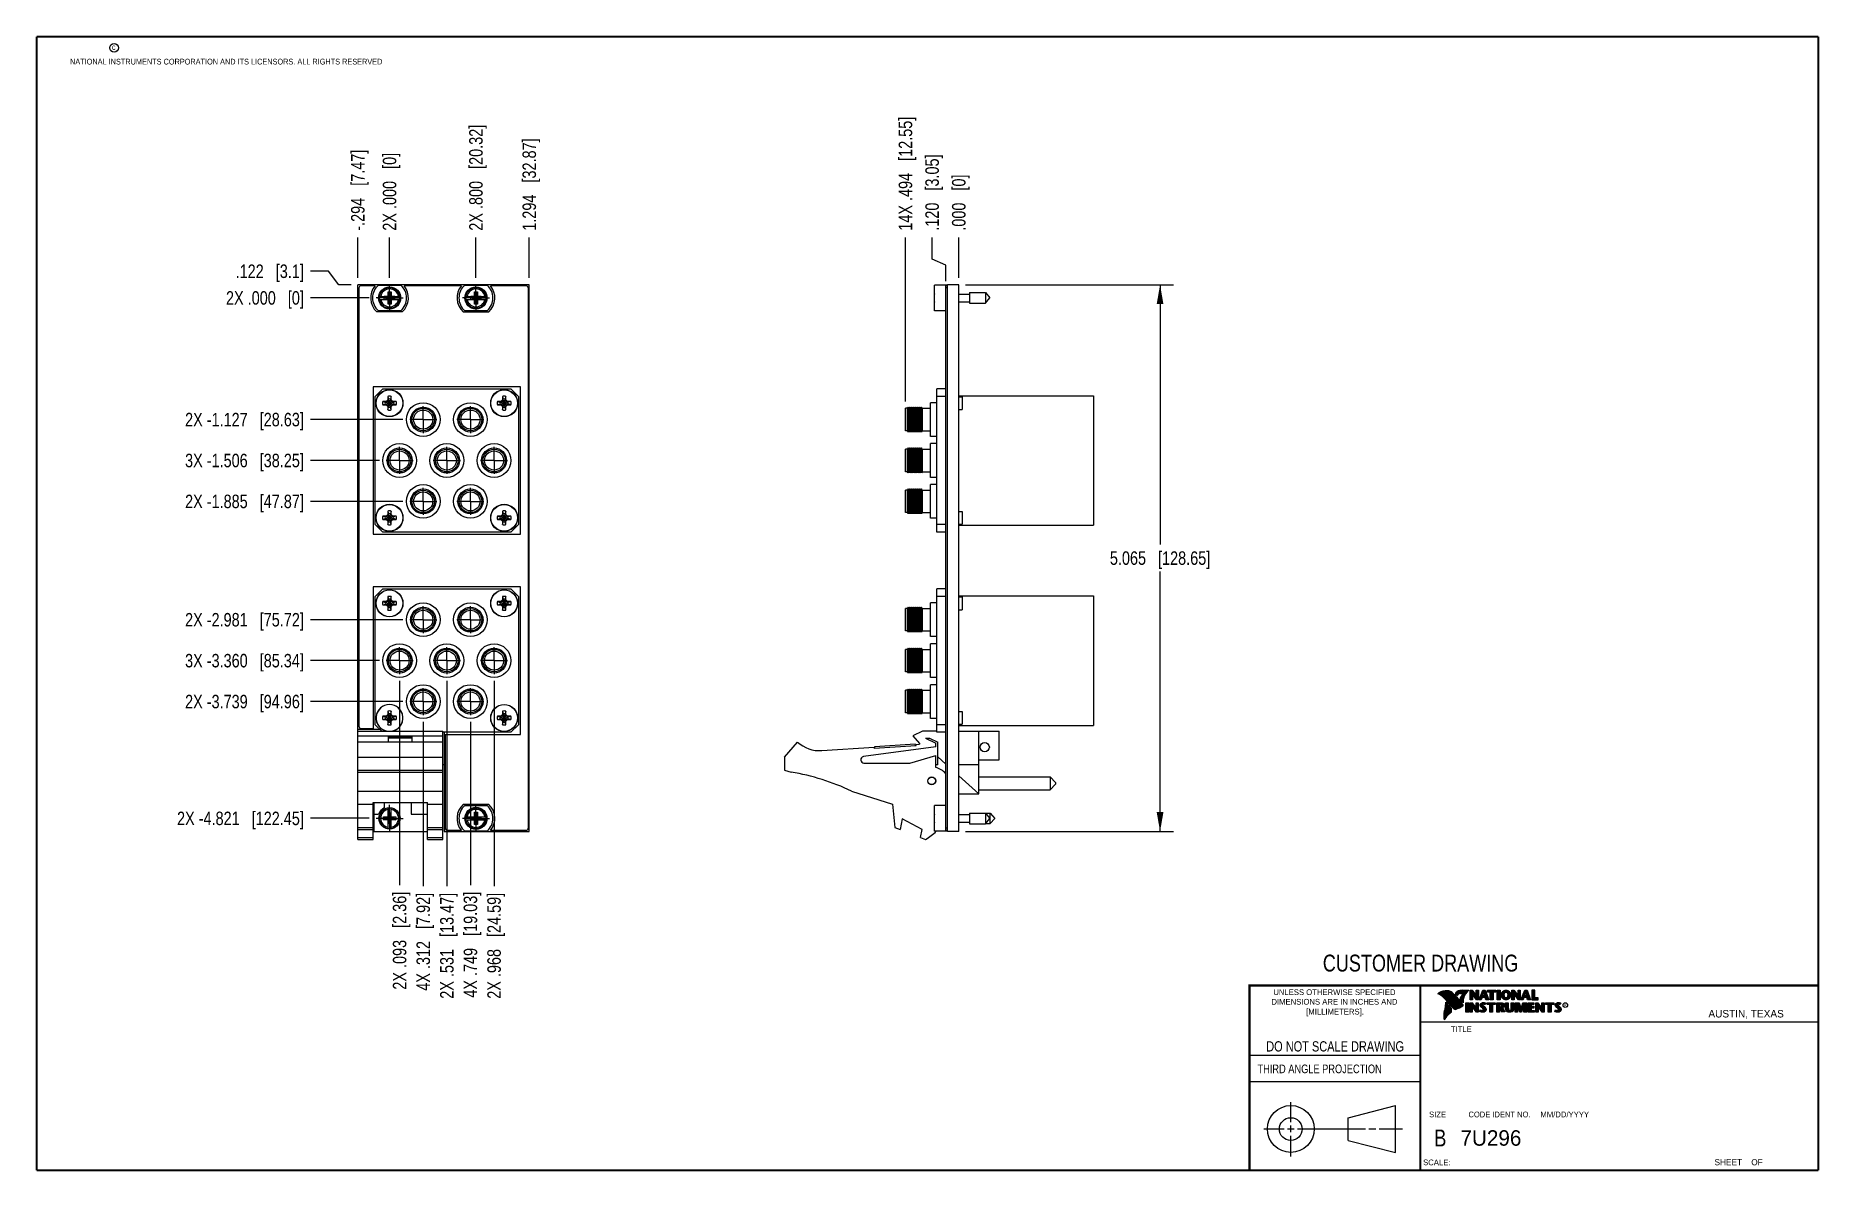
# Model space of a CAD drawing. Header units: inches. Extents: x 0.2 to 16.8, y 0.2 to 10.8.
import ezdxf

# ---------------------------------------------------------------- set-up
doc = ezdxf.new("R2010")
doc.units = ezdxf.units.IN
doc.header["$LTSCALE"] = 0.935
doc.header["$MEASUREMENT"] = 0
doc.linetypes.add('CENTER', pattern=[0.6, 0.375, -0.075, 0.075, -0.075])
doc.layers.get('0').update_dxf_attribs({"linetype": 'CONTINUOUS'})
doc.layers.add('02___PRT_ALL_AXES', color=7, linetype='CONTINUOUS')
doc.layers.add('DIMENSIONS', color=7, linetype='CONTINUOUS')
doc.styles.get("Standard").update_dxf_attribs({"font": 'txt', "width": 0.8})
doc.styles.add('TEXTSTYLE_2', font='txt')
doc.styles.add('TEXTSTYLE_3', font='txt', dxfattribs={"width": 0.95})
doc.dimstyles.new('DIMSTYLE_1', dxfattribs={"dimtxt": 0.125, "dimasz": 0.18, "dimexe": 0.18, "dimexo": 0.0625, "dimgap": 0.09, "dimtad": 0, "dimtih": 1, "dimtoh": 1, "dimdec": 3, "dimzin": 4, "dimdsep": 46, "dimtxsty": 'STANDARD', "dimblk": '_FILLED', "dimblk1": '_FILLED', "dimblk2": '_FILLED', "dimcen": 0.09, "dimadec": 0, "dimazin": 0, "dimtp": 0.01, "dimtm": 0.01, "dimtfac": 1, "dimtdec": 3, "dimtofl": 0, "dimtmove": 0, "dimatfit": 3, "dimldrblk": '_FILLED', "dimfxl": 1, "dimtolj": 1, "dimtzin": 4, "dimarcsym": 0})
doc.dimstyles.new('DIMSTYLE_2', dxfattribs={"dimtxt": 0.125, "dimasz": 0.18, "dimexe": 0.18, "dimexo": 0.0625, "dimgap": 0.09, "dimtad": 0, "dimtih": 1, "dimtoh": 1, "dimdec": 3, "dimzin": 4, "dimdsep": 46, "dimtxsty": 'STANDARD', "dimblk": '_FILLED', "dimblk1": '_FILLED', "dimblk2": '_FILLED', "dimcen": 0.09, "dimadec": 0, "dimazin": 0, "dimtp": 0.01, "dimtm": 0.01, "dimtfac": 1, "dimtdec": 3, "dimtofl": 0, "dimtmove": 0, "dimatfit": 3, "dimldrblk": '_FILLED', "dimfxl": 1, "dimtolj": 1, "dimtzin": 4, "dimarcsym": 0})

msp = doc.modelspace()

# ---------------------------------------------------------------- texts
at = {"color": 2, "linetype": 'CONTINUOUS', "attachment_point": 1, "line_spacing_factor": 0.9}
for s, insert, char_height, width in [('c', (0.946, 10.6893), 0.053, 0.0424), ('NATIONAL INSTRUMENTS CORPORATION AND ITS LICENSORS. ALL RIGHTS RESERVED', (0.5583, 10.5546), 0.053, 3.0104), ('THIRD ANGLE PROJECTION', (11.5564, 1.2384), 0.08, 1.408)]:
    msp.add_mtext(s, dxfattribs=dict(at, insert=insert, char_height=char_height, width=width))
at = {"color": 7, "linetype": 'CONTINUOUS', "attachment_point": 2, "line_spacing_factor": 0.9}
for s, insert, char_height, width in [('CUSTOMER DRAWING', (13.0668, 2.2564), 0.15625, 2), ('DO NOT SCALE DRAWING', (12.2754, 1.4542), 0.095, 1.52), ('B', (13.2497, 0.6361), 0.1562, 0.125)]:
    msp.add_mtext(s, dxfattribs=dict(at, insert=insert, char_height=char_height, width=width))
at = {"color": 2, "linetype": 'CONTINUOUS', "line_spacing_factor": 0.9}
for s, insert, char_height, width, attachment_point, style in [('DIMENSIONS ARE IN INCHES AND', (12.2688, 1.8465), 0.053254, 1.491112, 2, 'TEXTSTYLE_2'), ('UNLESS OTHERWISE SPECIFIED', (12.2688, 1.9352), 0.053254, 1.384604, 2, 'TEXTSTYLE_2'), ('[MILLIMETERS].', (12.2746, 1.7548), 0.053254, 0.745556, 2, 'TEXTSTYLE_2'), ('R', (14.3971, 1.8), 0.0217, 0.021738, 1, 'TEXTSTYLE_2'), ('AUSTIN, TEXAS', (15.7327, 1.7441), 0.069617, 0.905021, 1, 'TEXTSTYLE_2'), ('TITLE', (13.3474, 1.593), 0.05325, 0.26627, 1, 'TEXTSTYLE_2'), ('SIZE', (13.1451, 0.8027), 0.05325, 0.213016, 1, 'TEXTSTYLE_2'), ('CODE IDENT NO.', (13.7978, 0.8027), 0.053254, 0.708278, 2, 'TEXTSTYLE_3'), ('MM/DD/YYYY', (14.1765, 0.8027), 0.05325, 0.53254, 1, 'TEXTSTYLE_2'), ('SCALE:', (13.0904, 0.3585), 0.05325, 0.319524, 1, 'TEXTSTYLE_2'), ('SHEET    OF', (15.7892, 0.3625), 0.057262, 0.629882, 1, 'TEXTSTYLE_2')]:
    msp.add_mtext(s, dxfattribs=dict(at, insert=insert, char_height=char_height, width=width, attachment_point=attachment_point, style=style))
at = {"color": 7, "linetype": 'CONTINUOUS', "insert": (13.4363, 0.6298), "char_height": 0.14316, "width": 0.715775, "attachment_point": 1, "line_spacing_factor": 0.9, "style": 'TEXTSTYLE_2'}
msp.add_mtext('7U296', dxfattribs=at)

# ---------------------------------------------------------------- blocks, each defined once
blk = doc.blocks.new('*D0')
at = {"layer": 'DIMENSIONS', "color": 2, "linetype": 'CONTINUOUS'}
for p, q in [((8.543, 8.697), (8.543, 8.899)), ((8.669, 8.643), (8.543, 8.697)), ((8.669, 8.494), (8.669, 8.643))]:
    blk.add_line(p, q, dxfattribs=at)
at = {"layer": 'DIMENSIONS', "color": 2, "linetype": 'CONTINUOUS', "insert": (8.48, 8.962), "char_height": 0.125, "width": 1.125, "attachment_point": 1, "rotation": 90, "line_spacing_factor": 0.9}
blk.add_mtext('.120{\\Ftxt.shx;\\W1.000000;\\H0.125000; }[3.05]', dxfattribs=at)
blk = doc.blocks.new('_FILLED')
at = {"color": 0, "linetype": 'BYBLOCK'}
blk.add_solid([(0, 0), (-1, 0.174), (-1, -0.174)], dxfattribs=at)
blk = doc.blocks.new('*D1')
at = {"layer": 'DIMENSIONS', "color": 2, "linetype": 'CONTINUOUS'}
blk.add_line((8.789, 8.524), (8.789, 8.899), dxfattribs=at)
at = {"layer": 'DIMENSIONS', "color": 2, "linetype": 'CONTINUOUS', "insert": (8.727, 8.962), "char_height": 0.125, "width": 0.825, "attachment_point": 1, "rotation": 90, "line_spacing_factor": 0.9}
blk.add_mtext('.000{\\Ftxt.shx;\\W1.000000;\\H0.125000; }[0]', dxfattribs=at)
blk = doc.blocks.new('*D2')
at = {"layer": 'DIMENSIONS', "color": 2, "linetype": 'CONTINUOUS'}
blk.add_line((8.295, 7.379), (8.295, 8.899), dxfattribs=at)
at = {"layer": 'DIMENSIONS', "color": 2, "linetype": 'CONTINUOUS', "insert": (8.233, 8.962), "char_height": 0.125, "width": 1.625, "attachment_point": 1, "rotation": 90, "line_spacing_factor": 0.9}
blk.add_mtext('14X .494{\\Ftxt.shx;\\W1.000000;\\H0.125000; }[12.55]', dxfattribs=at)
blk = doc.blocks.new('*D3')
at = {"layer": 'DIMENSIONS', "color": 2, "linetype": 'CONTINUOUS'}
for p, q in [((8.852, 8.462), (10.779, 8.462)), ((10.654, 8.462), (10.654, 6.054)), ((10.654, 3.397), (10.654, 5.804)), ((8.852, 3.397), (10.779, 3.397))]:
    blk.add_line(p, q, dxfattribs=at)
at = {"layer": 'DIMENSIONS', "color": 2, "linetype": 'CONTINUOUS', "xscale": 0.18, "yscale": 0.18, "zscale": 0.18}
for p, rotation in [((10.654, 8.462), 90), ((10.654, 3.397), 270)]:
    blk.add_blockref('_FILLED', p, dxfattribs=dict(at, rotation=rotation))
at = {"layer": 'DIMENSIONS', "color": 2, "linetype": 'CONTINUOUS', "insert": (10.654, 5.992), "char_height": 0.125, "width": 1.425, "attachment_point": 2, "line_spacing_factor": 0.9}
blk.add_mtext('5.065{\\Ftxt.shx;\\W1.000000;\\H0.125000; }[128.65]', dxfattribs=at)
blk = doc.blocks.new('*D4')
at = {"layer": 'DIMENSIONS', "color": 2, "linetype": 'CONTINUOUS'}
for p, q in [((2.952, 8.586), (2.786, 8.586)), ((3.047, 8.462), (2.952, 8.586)), ((3.161, 8.462), (3.047, 8.462))]:
    blk.add_line(p, q, dxfattribs=at)
at = {"layer": 'DIMENSIONS', "color": 2, "linetype": 'CONTINUOUS', "insert": (2.724, 8.649), "char_height": 0.125, "width": 1.025, "attachment_point": 3, "line_spacing_factor": 0.9}
blk.add_mtext('.122{\\Ftxt.shx;\\W1.000000;\\H0.125000; }[3.1]', dxfattribs=at)
blk = doc.blocks.new('*D5')
at = {"layer": 'DIMENSIONS', "color": 2, "linetype": 'CONTINUOUS'}
blk.add_line((3.33, 8.34), (2.786, 8.34), dxfattribs=at)
at = {"layer": 'DIMENSIONS', "color": 2, "linetype": 'CONTINUOUS', "insert": (2.724, 8.402), "char_height": 0.125, "width": 1.125, "attachment_point": 3, "line_spacing_factor": 0.9}
blk.add_mtext('2X .000{\\Ftxt.shx;\\W1.000000;\\H0.125000; }[0]', dxfattribs=at)
blk = doc.blocks.new('*D6')
at = {"layer": 'DIMENSIONS', "color": 2, "linetype": 'CONTINUOUS'}
blk.add_line((3.642, 7.213), (2.786, 7.213), dxfattribs=at)
at = {"layer": 'DIMENSIONS', "color": 2, "linetype": 'CONTINUOUS', "insert": (2.724, 7.275), "char_height": 0.125, "width": 1.725, "attachment_point": 3, "line_spacing_factor": 0.9}
blk.add_mtext('2X -1.127{\\Ftxt.shx;\\W1.000000;\\H0.125000; }[28.63]', dxfattribs=at)
blk = doc.blocks.new('*D7')
at = {"layer": 'DIMENSIONS', "color": 2, "linetype": 'CONTINUOUS'}
blk.add_line((3.423, 6.834), (2.786, 6.834), dxfattribs=at)
at = {"layer": 'DIMENSIONS', "color": 2, "linetype": 'CONTINUOUS', "insert": (2.724, 6.896), "char_height": 0.125, "width": 1.725, "attachment_point": 3, "line_spacing_factor": 0.9}
blk.add_mtext('3X -1.506{\\Ftxt.shx;\\W1.000000;\\H0.125000; }[38.25]', dxfattribs=at)
blk = doc.blocks.new('*D8')
at = {"layer": 'DIMENSIONS', "color": 2, "linetype": 'CONTINUOUS'}
blk.add_line((3.642, 6.455), (2.786, 6.455), dxfattribs=at)
at = {"layer": 'DIMENSIONS', "color": 2, "linetype": 'CONTINUOUS', "insert": (2.724, 6.517), "char_height": 0.125, "width": 1.725, "attachment_point": 3, "line_spacing_factor": 0.9}
blk.add_mtext('2X -1.885{\\Ftxt.shx;\\W1.000000;\\H0.125000; }[47.87]', dxfattribs=at)
blk = doc.blocks.new('*D9')
at = {"layer": 'DIMENSIONS', "color": 2, "linetype": 'CONTINUOUS'}
blk.add_line((3.642, 5.359), (2.786, 5.359), dxfattribs=at)
at = {"layer": 'DIMENSIONS', "color": 2, "linetype": 'CONTINUOUS', "insert": (2.724, 5.421), "char_height": 0.125, "width": 1.725, "attachment_point": 3, "line_spacing_factor": 0.9}
blk.add_mtext('2X -2.981{\\Ftxt.shx;\\W1.000000;\\H0.125000; }[75.72]', dxfattribs=at)
blk = doc.blocks.new('*D10')
at = {"layer": 'DIMENSIONS', "color": 2, "linetype": 'CONTINUOUS'}
blk.add_line((3.423, 4.98), (2.786, 4.98), dxfattribs=at)
at = {"layer": 'DIMENSIONS', "color": 2, "linetype": 'CONTINUOUS', "insert": (2.724, 5.042), "char_height": 0.125, "width": 1.725, "attachment_point": 3, "line_spacing_factor": 0.9}
blk.add_mtext('3X -3.360{\\Ftxt.shx;\\W1.000000;\\H0.125000; }[85.34]', dxfattribs=at)
blk = doc.blocks.new('*D11')
at = {"layer": 'DIMENSIONS', "color": 2, "linetype": 'CONTINUOUS'}
blk.add_line((3.642, 4.601), (2.786, 4.601), dxfattribs=at)
at = {"layer": 'DIMENSIONS', "color": 2, "linetype": 'CONTINUOUS', "insert": (2.724, 4.663), "char_height": 0.125, "width": 1.725, "attachment_point": 3, "line_spacing_factor": 0.9}
blk.add_mtext('2X -3.739{\\Ftxt.shx;\\W1.000000;\\H0.125000; }[94.96]', dxfattribs=at)
blk = doc.blocks.new('*D12')
at = {"layer": 'DIMENSIONS', "color": 2, "linetype": 'CONTINUOUS'}
blk.add_line((3.33, 3.519), (2.786, 3.519), dxfattribs=at)
at = {"layer": 'DIMENSIONS', "color": 2, "linetype": 'CONTINUOUS', "insert": (2.724, 3.581), "char_height": 0.125, "width": 1.825, "attachment_point": 3, "line_spacing_factor": 0.9}
blk.add_mtext('2X -4.821{\\Ftxt.shx;\\W1.000000;\\H0.125000; }[122.45]', dxfattribs=at)
blk = doc.blocks.new('*D13')
at = {"layer": 'DIMENSIONS', "color": 2, "linetype": 'CONTINUOUS'}
blk.add_line((4.318, 8.527), (4.318, 8.899), dxfattribs=at)
at = {"layer": 'DIMENSIONS', "color": 2, "linetype": 'CONTINUOUS', "insert": (4.255, 8.962), "char_height": 0.125, "width": 1.525, "attachment_point": 1, "rotation": 90, "line_spacing_factor": 0.9}
blk.add_mtext('2X .800{\\Ftxt.shx;\\W1.000000;\\H0.125000; }[20.32]', dxfattribs=at)
blk = doc.blocks.new('*D14')
at = {"layer": 'DIMENSIONS', "color": 2, "linetype": 'CONTINUOUS'}
blk.add_line((3.518, 8.527), (3.518, 8.899), dxfattribs=at)
at = {"layer": 'DIMENSIONS', "color": 2, "linetype": 'CONTINUOUS', "insert": (3.455, 8.962), "char_height": 0.125, "width": 1.125, "attachment_point": 1, "rotation": 90, "line_spacing_factor": 0.9}
blk.add_mtext('2X .000{\\Ftxt.shx;\\W1.000000;\\H0.125000; }[0]', dxfattribs=at)
blk = doc.blocks.new('*D15')
at = {"layer": 'DIMENSIONS', "color": 2, "linetype": 'CONTINUOUS'}
blk.add_line((4.812, 8.524), (4.812, 8.899), dxfattribs=at)
at = {"layer": 'DIMENSIONS', "color": 2, "linetype": 'CONTINUOUS', "insert": (4.749, 8.962), "char_height": 0.125, "width": 1.325, "attachment_point": 1, "rotation": 90, "line_spacing_factor": 0.9}
blk.add_mtext('1.294{\\Ftxt.shx;\\W1.000000;\\H0.125000; }[32.87]', dxfattribs=at)
blk = doc.blocks.new('*D16')
at = {"layer": 'DIMENSIONS', "color": 2, "linetype": 'CONTINUOUS'}
blk.add_line((3.224, 8.524), (3.224, 8.899), dxfattribs=at)
at = {"layer": 'DIMENSIONS', "color": 2, "linetype": 'CONTINUOUS', "insert": (3.161, 8.962), "char_height": 0.125, "width": 1.225, "attachment_point": 1, "rotation": 90, "line_spacing_factor": 0.9}
blk.add_mtext('-.294{\\Ftxt.shx;\\W1.000000;\\H0.125000; }[7.47]', dxfattribs=at)
blk = doc.blocks.new('*D17')
at = {"layer": 'DIMENSIONS', "color": 2, "linetype": 'CONTINUOUS'}
blk.add_line((3.611, 4.792), (3.611, 2.901), dxfattribs=at)
at = {"layer": 'DIMENSIONS', "color": 2, "linetype": 'CONTINUOUS', "insert": (3.548, 2.839), "char_height": 0.125, "width": 1.425, "attachment_point": 3, "rotation": 90, "line_spacing_factor": 0.9}
blk.add_mtext('2X .093{\\Ftxt.shx;\\W1.000000;\\H0.125000; }[2.36]', dxfattribs=at)
blk = doc.blocks.new('*D18')
at = {"layer": 'DIMENSIONS', "color": 2, "linetype": 'CONTINUOUS'}
blk.add_line((4.267, 4.413), (4.267, 2.901), dxfattribs=at)
at = {"layer": 'DIMENSIONS', "color": 2, "linetype": 'CONTINUOUS', "insert": (4.204, 2.839), "char_height": 0.125, "width": 1.525, "attachment_point": 3, "rotation": 90, "line_spacing_factor": 0.9}
blk.add_mtext('4X .749{\\Ftxt.shx;\\W1.000000;\\H0.125000; }[19.03]', dxfattribs=at)
blk = doc.blocks.new('*D19')
at = {"layer": 'DIMENSIONS', "color": 2, "linetype": 'CONTINUOUS'}
blk.add_line((4.486, 4.792), (4.486, 2.891), dxfattribs=at)
at = {"layer": 'DIMENSIONS', "color": 2, "linetype": 'CONTINUOUS', "insert": (4.423, 2.829), "char_height": 0.125, "width": 1.525, "attachment_point": 3, "rotation": 90, "line_spacing_factor": 0.9}
blk.add_mtext('2X .968{\\Ftxt.shx;\\W1.000000;\\H0.125000; }[24.59]', dxfattribs=at)
blk = doc.blocks.new('*D20')
at = {"layer": 'DIMENSIONS', "color": 2, "linetype": 'CONTINUOUS'}
blk.add_line((4.048, 4.792), (4.048, 2.891), dxfattribs=at)
at = {"layer": 'DIMENSIONS', "color": 2, "linetype": 'CONTINUOUS', "insert": (3.986, 2.829), "char_height": 0.125, "width": 1.525, "attachment_point": 3, "rotation": 90, "line_spacing_factor": 0.9}
blk.add_mtext('2X .531{\\Ftxt.shx;\\W1.000000;\\H0.125000; }[13.47]', dxfattribs=at)
blk = doc.blocks.new('*D21')
at = {"layer": 'DIMENSIONS', "color": 2, "linetype": 'CONTINUOUS'}
blk.add_line((3.829, 4.413), (3.829, 2.891), dxfattribs=at)
at = {"layer": 'DIMENSIONS', "color": 2, "linetype": 'CONTINUOUS', "insert": (3.767, 2.829), "char_height": 0.125, "width": 1.425, "attachment_point": 3, "rotation": 90, "line_spacing_factor": 0.9}
blk.add_mtext('4X .312{\\Ftxt.shx;\\W1.000000;\\H0.125000; }[7.92]', dxfattribs=at)

# ---------------------------------------------------------------- dimensions: what is measured, and where the dimension line sits
at = {"layer": 'DIMENSIONS', "color": 2, "linetype": 'CONTINUOUS'}
for feature_location, offset, dtype, origin, text, picture, middle in [((8.2952, 7.3793), (0, 1.5197), 1, (8.7892, 7.3168), '14X <>', '*D2', (8.2952, 9.7741)), ((4.3176, 8.5272), (0, 0.3719), 1, (3.5176, 8.4647), '2X <>', '*D13', (4.3176, 9.7241)), ((3.2236, 8.5241), (0, 0.375), 1, (3.5176, 8.4616), '-<>', '*D16', (3.2236, 9.5741)), ((3.517578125, 8.5271670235), (0, 0.3719), 1, (3.517578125, 8.4646670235), '2X <>', '*D14', (3.517578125, 9.5240670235)), ((3.33, 3.5189), (-0.5439, 0), 0, (3.3925, 8.3396), '2X -<>', '*D12', (1.5611, 3.5189)), ((3.6417, 7.2125), (-0.8557, 0), 0, (3.7042, 8.3396), '2X -<>', '*D6', (1.6111, 7.2125)), ((3.423, 6.8336), (-0.6369, 0), 0, (3.4855, 8.3396), '3X -<>', '*D7', (1.6111, 6.8336)), ((3.6417, 6.4547), (-0.8557, 0), 0, (3.7042, 8.3396), '2X -<>', '*D8', (1.6111, 6.4547)), ((3.6417, 5.3587), (-0.8557, 0), 0, (3.7042, 8.3396), '2X -<>', '*D9', (1.6111, 5.3587)), ((3.423, 4.9798), (-0.6369, 0), 0, (3.4855, 8.3396), '3X -<>', '*D10', (1.6111, 4.9798)), ((3.6417, 4.6009), (-0.8557, 0), 0, (3.7042, 8.3396), '2X -<>', '*D11', (1.6111, 4.6009)), ((3.329978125, 8.3395670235), (-0.5439, 0), 0, (3.392478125, 8.3395670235), '2X <>', '*D5', (1.961078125, 8.3395670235)), ((3.6106, 4.7922), (0, -1.8909), 1, (3.5176, 4.8547), '2X <>', '*D17', (3.7226, 1.9475)), ((4.4856, 4.7922), (0, -1.9009), 1, (3.5176, 4.8547), '2X <>', '*D19', (4.62, 1.8875)), ((4.048078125, 4.7921670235), (0, -1.9008789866), 1, (3.517578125, 4.8546670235), '2X <>', '*D20', (4.1825002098, 1.8874887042)), ((4.2668, 4.4133), (0, -1.512), 1, (3.5176, 4.4758), '4X <>', '*D18', (4.4013, 1.8975)), ((3.8293, 4.4133), (0, -1.522), 1, (3.5176, 4.4758), '4X <>', '*D21', (3.9413, 1.9375))]:
    dim = msp.add_ordinate_dim(feature_location=feature_location, offset=offset, dtype=dtype, origin=origin, text=text, dimstyle='DIMSTYLE_1', dxfattribs=at)
    dim.commit()
    dim.dimension.update_dxf_attribs({"geometry": picture, "text_midpoint": middle})
for feature_location, offset, dtype, origin, picture, middle in [((4.8116, 8.5241), (0, 0.375), 1, (3.5176, 8.4616), '*D15', (4.8116, 9.6241)), ((8.669210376, 8.494067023), (-0.126282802, 0.405), 0, (8.789210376, 8.461567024), '*D0', (8.542927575, 9.524067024)), ((8.7892103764, 8.5240670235), (0, 0.375), 1, (8.7892103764, 8.4615670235), '*D1', (8.7892103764, 9.3740670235)), ((3.1611, 8.4616), (-0.375, 0.1245), 0, (3.3925, 8.3396), '*D4', (1.9611, 8.5861))]:
    dim = msp.add_ordinate_dim(feature_location=feature_location, offset=offset, dtype=dtype, origin=origin, dimstyle='DIMSTYLE_1', dxfattribs=at)
    dim.commit()
    dim.dimension.update_dxf_attribs({"geometry": picture, "text_midpoint": middle})
dim = msp.add_linear_dim(base=(10.6544, 8.4616), p1=(8.8517, 3.3966), p2=(8.8517, 8.4616), angle=90, dimstyle='DIMSTYLE_2', dxfattribs=at)
dim.commit()
dim.dimension.update_dxf_attribs({"geometry": '*D3', "text_midpoint": (10.5044, 5.9291), "dimtype": 160})

# ---------------------------------------------------------------- linework, layer by layer
at = {"color": 7, "linetype": 'CONTINUOUS'}
for p, q in [((3.2236, 3.3239), (3.2236, 8.4616)), ((4.8116, 8.4616), (3.2236, 8.4616)), ((3.2336, 8.4316), (3.2336, 4.3716)), ((3.3831, 8.4516), (3.2536, 8.4516)), ((3.4138, 8.4581), (3.6213, 8.4581)), ((4.1831, 8.4516), (3.652, 8.4516)), ((4.2138, 8.4581), (4.4213, 8.4581)), ((4.7816, 8.4516), (4.452, 8.4516)), ((4.8016, 8.4316), (4.8016, 3.4266)), ((4.8116, 3.3966), (4.8116, 8.4616)), ((8.5642, 8.2211), (8.5642, 8.4581)), ((8.6842, 8.4581), (8.5642, 8.4581)), ((8.6692, 3.4066), (8.6692, 8.4516)), ((8.6842, 8.4516), (8.6692, 8.4516)), ((8.6842, 8.4316), (8.6692, 8.4316)), ((8.6842, 3.3966), (8.6842, 8.4616)), ((8.7892, 8.4616), (8.6842, 8.4616)), ((8.7892, 3.3966), (8.7892, 8.4616)), ((3.4229, 8.3533), (3.5059, 8.3533)), ((3.4229, 8.3258), (3.5059, 8.3258)), ((3.4691, 8.3279), (3.4691, 8.3513)), ((3.4691, 8.3513), (3.5661, 8.3279)), ((3.4691, 8.3279), (3.5661, 8.3513)), ((3.5059, 8.3513), (3.4691, 8.3513)), ((3.4691, 8.3279), (3.5059, 8.3279)), ((3.5038, 8.2825), (3.5314, 8.3967)), ((3.5038, 8.3533), (3.5038, 8.3967)), ((3.5314, 8.2825), (3.5038, 8.3967)), ((3.5038, 8.3967), (3.5314, 8.3967)), ((3.5038, 8.2825), (3.5038, 8.3258)), ((3.5314, 8.2825), (3.5038, 8.2825)), ((3.5059, 8.3533), (3.5059, 8.3513)), ((3.5059, 8.3279), (3.5293, 8.3513)), ((3.5293, 8.3279), (3.5059, 8.3513)), ((3.5059, 8.3258), (3.5059, 8.3279)), ((3.5293, 8.3533), (3.5293, 8.3513)), ((3.5293, 8.3533), (3.6122, 8.3533)), ((3.5661, 8.3513), (3.5293, 8.3513)), ((3.5293, 8.3258), (3.5293, 8.3279)), ((3.5293, 8.3279), (3.5661, 8.3279)), ((3.5293, 8.3258), (3.6122, 8.3258)), ((3.5314, 8.3967), (3.5314, 8.3533)), ((3.5314, 8.3258), (3.5314, 8.2825)), ((3.5661, 8.3279), (3.5661, 8.3513)), ((4.2229, 8.3533), (4.3059, 8.3533)), ((4.2229, 8.3258), (4.3059, 8.3258)), ((4.2691, 8.3279), (4.2691, 8.3513)), ((4.2691, 8.3279), (4.3661, 8.3513)), ((4.3059, 8.3513), (4.2691, 8.3513)), ((4.2691, 8.3513), (4.3661, 8.3279)), ((4.2691, 8.3279), (4.3059, 8.3279)), ((4.3038, 8.2825), (4.3314, 8.3967)), ((4.3038, 8.3533), (4.3038, 8.3967)), ((4.3314, 8.2825), (4.3038, 8.3967)), ((4.3038, 8.3967), (4.3314, 8.3967)), ((4.3038, 8.2825), (4.3038, 8.3258)), ((4.3314, 8.2825), (4.3038, 8.2825)), ((4.3059, 8.3533), (4.3059, 8.3513)), ((4.3059, 8.3279), (4.3293, 8.3513)), ((4.3293, 8.3279), (4.3059, 8.3513)), ((4.3059, 8.3258), (4.3059, 8.3279)), ((4.3293, 8.3533), (4.3293, 8.3513)), ((4.3293, 8.3533), (4.4122, 8.3533)), ((4.3661, 8.3513), (4.3293, 8.3513)), ((4.3293, 8.3258), (4.3293, 8.3279)), ((4.3293, 8.3279), (4.3661, 8.3279)), ((4.3293, 8.3258), (4.4122, 8.3258)), ((4.3314, 8.3967), (4.3314, 8.3533)), ((4.3314, 8.3258), (4.3314, 8.2825)), ((4.3661, 8.3279), (4.3661, 8.3513)), ((8.5642, 8.3533), (8.5621, 8.3533)), ((8.5621, 8.3258), (8.5642, 8.3258)), ((8.7892, 8.3746), (8.8879, 8.3746)), ((8.7892, 8.3045), (8.8879, 8.3045)), ((8.8879, 8.3888), (8.8879, 8.2904)), ((8.8879, 8.3888), (9.036, 8.3888)), ((8.8879, 8.2904), (9.036, 8.2904)), ((9.036, 8.3888), (9.036, 8.2904)), ((9.036, 8.3888), (9.0773, 8.3396)), ((9.036, 8.2904), (9.0773, 8.3396)), ((3.6358, 8.2106), (3.3993, 8.2106)), ((3.6213, 8.2211), (3.4138, 8.2211)), ((4.1993, 8.2106), (4.4358, 8.2106)), ((4.4213, 8.2211), (4.2138, 8.2211)), ((8.6692, 8.2211), (8.5642, 8.2211)), ((3.3646, 7.5171), (3.3646, 6.1501)), ((4.7316, 7.5171), (3.3646, 7.5171)), ((3.4546, 7.4971), (3.3846, 7.4271)), ((3.4546, 7.4971), (4.6416, 7.4971)), ((4.7116, 7.4271), (4.6416, 7.4971)), ((4.7316, 6.1501), (4.7316, 7.5171)), ((8.5862, 6.1701), (8.5862, 7.4971)), ((8.6692, 7.4971), (8.5862, 7.4971)), ((3.3846, 6.2401), (3.3846, 7.4271)), ((3.4546, 7.3802), (3.4792, 7.3724)), ((3.4857, 7.3802), (3.4546, 7.3802)), ((3.4546, 7.3491), (3.4792, 7.3569)), ((3.4546, 7.3491), (3.4857, 7.3491)), ((3.4792, 7.3724), (3.5549, 7.3569)), ((3.4792, 7.3569), (3.5549, 7.3724)), ((3.4808, 7.3724), (3.4792, 7.3724)), ((3.4792, 7.3569), (3.4808, 7.3569)), ((3.4989, 7.3828), (3.4808, 7.3724)), ((3.4857, 7.3802), (3.4808, 7.3724)), ((3.4808, 7.3724), (3.5534, 7.3569)), ((3.4808, 7.3569), (3.5534, 7.3724)), ((3.4857, 7.3491), (3.4808, 7.3569)), ((3.4808, 7.3569), (3.4989, 7.3464)), ((3.4957, 7.386), (3.4857, 7.3802)), ((3.4857, 7.3491), (3.4957, 7.3433)), ((3.5015, 7.396), (3.4957, 7.386)), ((3.4957, 7.3433), (3.5384, 7.386)), ((3.5384, 7.3433), (3.4957, 7.386)), ((3.4957, 7.3433), (3.5015, 7.3333)), ((3.5093, 7.4009), (3.4989, 7.3828)), ((3.4989, 7.3464), (3.5093, 7.3284)), ((3.5015, 7.4271), (3.5015, 7.396)), ((3.5015, 7.4271), (3.5093, 7.4025)), ((3.5015, 7.396), (3.5093, 7.4009)), ((3.5015, 7.3333), (3.5015, 7.3022)), ((3.5015, 7.3333), (3.5093, 7.3284)), ((3.5015, 7.3022), (3.5093, 7.3268)), ((3.5093, 7.3268), (3.5249, 7.4025)), ((3.5093, 7.4025), (3.5093, 7.4009)), ((3.5249, 7.3268), (3.5093, 7.4025)), ((3.5093, 7.3284), (3.5249, 7.4009)), ((3.5249, 7.3284), (3.5093, 7.4009)), ((3.5093, 7.3284), (3.5093, 7.3268)), ((3.5326, 7.4271), (3.5249, 7.4025)), ((3.5249, 7.4009), (3.5249, 7.4025)), ((3.5353, 7.3828), (3.5249, 7.4009)), ((3.5326, 7.396), (3.5249, 7.4009)), ((3.5249, 7.3284), (3.5353, 7.3464)), ((3.5326, 7.3333), (3.5249, 7.3284)), ((3.5249, 7.3268), (3.5249, 7.3284)), ((3.5326, 7.3022), (3.5249, 7.3268)), ((3.5326, 7.396), (3.5326, 7.4271)), ((3.5384, 7.386), (3.5326, 7.396)), ((3.5326, 7.3333), (3.5384, 7.3433)), ((3.5326, 7.3022), (3.5326, 7.3333)), ((3.5534, 7.3724), (3.5353, 7.3828)), ((3.5353, 7.3464), (3.5534, 7.3569)), ((3.5484, 7.3802), (3.5384, 7.386)), ((3.5384, 7.3433), (3.5484, 7.3491)), ((3.5484, 7.3802), (3.5534, 7.3724)), ((3.5795, 7.3802), (3.5484, 7.3802)), ((3.5484, 7.3491), (3.5534, 7.3569)), ((3.5484, 7.3491), (3.5795, 7.3491)), ((3.5549, 7.3724), (3.5534, 7.3724)), ((3.5534, 7.3569), (3.5549, 7.3569)), ((3.5795, 7.3802), (3.5549, 7.3724)), ((3.5795, 7.3491), (3.5549, 7.3569)), ((4.5477, 7.3802), (4.5166, 7.3802)), ((4.5166, 7.3802), (4.5412, 7.3724)), ((4.5166, 7.3491), (4.5412, 7.3569)), ((4.5166, 7.3491), (4.5477, 7.3491)), ((4.5412, 7.3569), (4.6169, 7.3724)), ((4.5428, 7.3724), (4.5412, 7.3724)), ((4.5412, 7.3724), (4.6169, 7.3569)), ((4.5412, 7.3569), (4.5428, 7.3569)), ((4.5609, 7.3828), (4.5428, 7.3724)), ((4.5477, 7.3802), (4.5428, 7.3724)), ((4.5428, 7.3569), (4.6154, 7.3724)), ((4.5428, 7.3724), (4.6154, 7.3569)), ((4.5477, 7.3491), (4.5428, 7.3569)), ((4.5428, 7.3569), (4.5609, 7.3464)), ((4.5577, 7.386), (4.5477, 7.3802)), ((4.5477, 7.3491), (4.5577, 7.3433)), ((4.5635, 7.396), (4.5577, 7.386)), ((4.5577, 7.3433), (4.6004, 7.386)), ((4.6004, 7.3433), (4.5577, 7.386)), ((4.5577, 7.3433), (4.5635, 7.3333)), ((4.5713, 7.4009), (4.5609, 7.3828)), ((4.5609, 7.3464), (4.5713, 7.3284)), ((4.5635, 7.4271), (4.5635, 7.396)), ((4.5635, 7.4271), (4.5713, 7.4025)), ((4.5635, 7.396), (4.5713, 7.4009)), ((4.5635, 7.3333), (4.5635, 7.3022)), ((4.5635, 7.3333), (4.5713, 7.3284)), ((4.5635, 7.3022), (4.5713, 7.3268)), ((4.5713, 7.3268), (4.5869, 7.4025)), ((4.5713, 7.4025), (4.5713, 7.4009)), ((4.5869, 7.3268), (4.5713, 7.4025)), ((4.5713, 7.3284), (4.5869, 7.4009)), ((4.5869, 7.3284), (4.5713, 7.4009)), ((4.5713, 7.3284), (4.5713, 7.3268)), ((4.5946, 7.4271), (4.5869, 7.4025)), ((4.5869, 7.4009), (4.5869, 7.4025)), ((4.5973, 7.3828), (4.5869, 7.4009)), ((4.5946, 7.396), (4.5869, 7.4009)), ((4.5869, 7.3284), (4.5973, 7.3464)), ((4.5946, 7.3333), (4.5869, 7.3284)), ((4.5869, 7.3268), (4.5869, 7.3284)), ((4.5946, 7.3022), (4.5869, 7.3268)), ((4.5946, 7.396), (4.5946, 7.4271)), ((4.6004, 7.386), (4.5946, 7.396)), ((4.5946, 7.3333), (4.6004, 7.3433)), ((4.5946, 7.3022), (4.5946, 7.3333)), ((4.6154, 7.3724), (4.5973, 7.3828)), ((4.5973, 7.3464), (4.6154, 7.3569)), ((4.6104, 7.3802), (4.6004, 7.386)), ((4.6004, 7.3433), (4.6104, 7.3491)), ((4.6104, 7.3802), (4.6154, 7.3724)), ((4.6415, 7.3802), (4.6104, 7.3802)), ((4.6104, 7.3491), (4.6154, 7.3569)), ((4.6104, 7.3491), (4.6415, 7.3491)), ((4.6169, 7.3724), (4.6154, 7.3724)), ((4.6154, 7.3569), (4.6169, 7.3569)), ((4.6415, 7.3802), (4.6169, 7.3724)), ((4.6415, 7.3491), (4.6169, 7.3569)), ((4.7116, 7.4271), (4.7116, 6.2401)), ((8.2952, 7.1082), (8.2952, 7.3168)), ((8.3149, 7.3168), (8.2952, 7.3168)), ((8.3205, 7.3283), (8.3149, 7.3168)), ((8.3149, 7.1082), (8.3149, 7.3168)), ((8.3205, 7.3283), (8.3205, 7.0968)), ((8.3273, 7.3168), (8.3205, 7.3283)), ((8.3329, 7.3283), (8.3273, 7.3168)), ((8.3273, 7.3168), (8.3273, 7.1082)), ((8.3329, 7.3283), (8.3329, 7.0968)), ((8.3398, 7.3168), (8.3329, 7.3283)), ((8.3453, 7.3283), (8.3398, 7.3168)), ((8.3398, 7.3168), (8.3398, 7.1082)), ((8.3453, 7.3283), (8.3453, 7.0968)), ((8.3522, 7.3168), (8.3453, 7.3283)), ((8.3578, 7.3283), (8.3522, 7.3168)), ((8.3522, 7.3168), (8.3522, 7.1082)), ((8.3578, 7.3283), (8.3578, 7.0968)), ((8.3646, 7.3168), (8.3578, 7.3283)), ((8.3702, 7.3283), (8.3646, 7.3168)), ((8.3646, 7.3168), (8.3646, 7.1082)), ((8.3702, 7.3283), (8.3702, 7.0968)), ((8.377, 7.3168), (8.3702, 7.3283)), ((8.3826, 7.3283), (8.377, 7.3168)), ((8.377, 7.3168), (8.377, 7.1082)), ((8.3826, 7.3283), (8.3826, 7.0968)), ((8.3895, 7.3168), (8.3826, 7.3283)), ((8.3951, 7.3283), (8.3895, 7.3168)), ((8.3895, 7.3168), (8.3895, 7.1082)), ((8.3951, 7.3283), (8.3951, 7.0968)), ((8.4019, 7.3168), (8.3951, 7.3283)), ((8.4075, 7.3283), (8.4019, 7.3168)), ((8.4019, 7.3168), (8.4019, 7.1082)), ((8.4075, 7.3283), (8.4075, 7.0968)), ((8.4143, 7.3168), (8.4075, 7.3283)), ((8.4199, 7.3283), (8.4143, 7.3168)), ((8.4143, 7.3168), (8.4143, 7.1082)), ((8.4199, 7.3283), (8.4199, 7.0968)), ((8.4268, 7.3168), (8.4199, 7.3283)), ((8.4323, 7.3283), (8.4268, 7.3168)), ((8.4268, 7.3168), (8.4268, 7.1082)), ((8.4323, 7.3283), (8.4323, 7.0968)), ((8.4392, 7.3168), (8.4323, 7.3283)), ((8.4448, 7.3283), (8.4392, 7.3168)), ((8.4392, 7.3168), (8.4392, 7.1082)), ((8.4448, 7.3283), (8.4448, 7.0968)), ((8.4516, 7.3168), (8.4448, 7.3283)), ((8.4516, 7.3168), (8.4516, 7.1082)), ((8.4516, 7.3168), (8.5275, 7.3168)), ((8.5275, 7.0563), (8.5275, 7.3688)), ((8.5862, 7.3688), (8.5275, 7.3688)), ((8.6692, 7.4271), (8.5862, 7.4271)), ((8.7892, 7.4336), (10.0362, 7.4336)), ((8.7892, 7.4237), (8.8224, 7.4237)), ((8.7892, 7.3056), (8.8224, 7.3056)), ((8.8224, 7.4237), (8.8224, 7.3056)), ((10.0362, 7.4336), (10.0362, 6.2336)), ((8.3149, 7.1082), (8.2952, 7.1082)), ((8.3205, 7.0968), (8.3149, 7.1082)), ((8.3273, 7.1082), (8.3205, 7.0968)), ((8.3329, 7.0968), (8.3273, 7.1082)), ((8.3398, 7.1082), (8.3329, 7.0968)), ((8.3453, 7.0968), (8.3398, 7.1082)), ((8.3522, 7.1082), (8.3453, 7.0968)), ((8.3578, 7.0968), (8.3522, 7.1082)), ((8.3646, 7.1082), (8.3578, 7.0968)), ((8.3702, 7.0968), (8.3646, 7.1082)), ((8.377, 7.1082), (8.3702, 7.0968)), ((8.3826, 7.0968), (8.377, 7.1082)), ((8.3895, 7.1082), (8.3826, 7.0968)), ((8.3951, 7.0968), (8.3895, 7.1082)), ((8.4019, 7.1082), (8.3951, 7.0968)), ((8.4075, 7.0968), (8.4019, 7.1082)), ((8.4143, 7.1082), (8.4075, 7.0968)), ((8.4199, 7.0968), (8.4143, 7.1082)), ((8.4268, 7.1082), (8.4199, 7.0968)), ((8.4323, 7.0968), (8.4268, 7.1082)), ((8.4392, 7.1082), (8.4323, 7.0968)), ((8.4448, 7.0968), (8.4392, 7.1082)), ((8.4516, 7.1082), (8.4448, 7.0968)), ((8.4516, 7.1082), (8.5275, 7.1082)), ((8.3205, 6.9494), (8.3149, 6.938)), ((8.3205, 6.9494), (8.3205, 6.7179)), ((8.3273, 6.938), (8.3205, 6.9494)), ((8.3329, 6.9494), (8.3273, 6.938)), ((8.3329, 6.9494), (8.3329, 6.7179)), ((8.3398, 6.938), (8.3329, 6.9494)), ((8.3453, 6.9494), (8.3398, 6.938)), ((8.3453, 6.9494), (8.3453, 6.7179)), ((8.3522, 6.938), (8.3453, 6.9494)), ((8.3578, 6.9494), (8.3522, 6.938)), ((8.3578, 6.9494), (8.3578, 6.7179)), ((8.3646, 6.938), (8.3578, 6.9494)), ((8.3702, 6.9494), (8.3646, 6.938)), ((8.3702, 6.9494), (8.3702, 6.7179)), ((8.377, 6.938), (8.3702, 6.9494)), ((8.3826, 6.9494), (8.377, 6.938)), ((8.3826, 6.9494), (8.3826, 6.7179)), ((8.3895, 6.938), (8.3826, 6.9494)), ((8.3951, 6.9494), (8.3895, 6.938)), ((8.3951, 6.9494), (8.3951, 6.7179)), ((8.4019, 6.938), (8.3951, 6.9494)), ((8.4075, 6.9494), (8.4019, 6.938)), ((8.4075, 6.9494), (8.4075, 6.7179)), ((8.4143, 6.938), (8.4075, 6.9494)), ((8.4199, 6.9494), (8.4143, 6.938)), ((8.4199, 6.9494), (8.4199, 6.7179)), ((8.4268, 6.938), (8.4199, 6.9494)), ((8.4323, 6.9494), (8.4268, 6.938)), ((8.4323, 6.9494), (8.4323, 6.7179)), ((8.4392, 6.938), (8.4323, 6.9494)), ((8.4448, 6.9494), (8.4392, 6.938)), ((8.4448, 6.9494), (8.4448, 6.7179)), ((8.4516, 6.938), (8.4448, 6.9494)), ((8.5862, 7.0563), (8.5275, 7.0563)), ((8.5275, 6.6774), (8.5275, 6.9899)), ((8.5862, 6.9899), (8.5275, 6.9899)), ((8.2952, 6.7293), (8.2952, 6.938)), ((8.3149, 6.938), (8.2952, 6.938)), ((8.3149, 6.7293), (8.3149, 6.938)), ((8.3273, 6.938), (8.3273, 6.7293)), ((8.3398, 6.938), (8.3398, 6.7293)), ((8.3522, 6.938), (8.3522, 6.7293)), ((8.3646, 6.938), (8.3646, 6.7293)), ((8.377, 6.938), (8.377, 6.7293)), ((8.3895, 6.938), (8.3895, 6.7293)), ((8.4019, 6.938), (8.4019, 6.7293)), ((8.4143, 6.938), (8.4143, 6.7293)), ((8.4268, 6.938), (8.4268, 6.7293)), ((8.4392, 6.938), (8.4392, 6.7293)), ((8.4516, 6.938), (8.4516, 6.7293)), ((8.4516, 6.938), (8.5275, 6.938)), ((8.3149, 6.7293), (8.2952, 6.7293)), ((8.3205, 6.7179), (8.3149, 6.7293)), ((8.3273, 6.7293), (8.3205, 6.7179)), ((8.3329, 6.7179), (8.3273, 6.7293)), ((8.3398, 6.7293), (8.3329, 6.7179)), ((8.3453, 6.7179), (8.3398, 6.7293)), ((8.3522, 6.7293), (8.3453, 6.7179)), ((8.3578, 6.7179), (8.3522, 6.7293)), ((8.3646, 6.7293), (8.3578, 6.7179)), ((8.3702, 6.7179), (8.3646, 6.7293)), ((8.377, 6.7293), (8.3702, 6.7179)), ((8.3826, 6.7179), (8.377, 6.7293)), ((8.3895, 6.7293), (8.3826, 6.7179)), ((8.3951, 6.7179), (8.3895, 6.7293)), ((8.4019, 6.7293), (8.3951, 6.7179)), ((8.4075, 6.7179), (8.4019, 6.7293)), ((8.4143, 6.7293), (8.4075, 6.7179)), ((8.4199, 6.7179), (8.4143, 6.7293)), ((8.4268, 6.7293), (8.4199, 6.7179)), ((8.4323, 6.7179), (8.4268, 6.7293)), ((8.4392, 6.7293), (8.4323, 6.7179)), ((8.4448, 6.7179), (8.4392, 6.7293)), ((8.4516, 6.7293), (8.4448, 6.7179)), ((8.4516, 6.7293), (8.5275, 6.7293)), ((8.5862, 6.6774), (8.5275, 6.6774)), ((8.5275, 6.2985), (8.5275, 6.611)), ((8.5862, 6.611), (8.5275, 6.611)), ((8.2952, 6.3504), (8.2952, 6.5591)), ((8.3149, 6.5591), (8.2952, 6.5591)), ((8.3205, 6.5705), (8.3149, 6.5591)), ((8.3149, 6.3504), (8.3149, 6.5591)), ((8.3205, 6.5705), (8.3205, 6.339)), ((8.3273, 6.5591), (8.3205, 6.5705)), ((8.3329, 6.5705), (8.3273, 6.5591)), ((8.3273, 6.5591), (8.3273, 6.3504)), ((8.3329, 6.5705), (8.3329, 6.339)), ((8.3398, 6.5591), (8.3329, 6.5705)), ((8.3453, 6.5705), (8.3398, 6.5591)), ((8.3398, 6.5591), (8.3398, 6.3504)), ((8.3453, 6.5705), (8.3453, 6.339)), ((8.3522, 6.5591), (8.3453, 6.5705)), ((8.3578, 6.5705), (8.3522, 6.5591)), ((8.3522, 6.5591), (8.3522, 6.3504)), ((8.3578, 6.5705), (8.3578, 6.339)), ((8.3646, 6.5591), (8.3578, 6.5705)), ((8.3702, 6.5705), (8.3646, 6.5591)), ((8.3646, 6.5591), (8.3646, 6.3504)), ((8.3702, 6.5705), (8.3702, 6.339)), ((8.377, 6.5591), (8.3702, 6.5705)), ((8.3826, 6.5705), (8.377, 6.5591)), ((8.377, 6.5591), (8.377, 6.3504)), ((8.3826, 6.5705), (8.3826, 6.339)), ((8.3895, 6.5591), (8.3826, 6.5705)), ((8.3951, 6.5705), (8.3895, 6.5591)), ((8.3895, 6.5591), (8.3895, 6.3504)), ((8.3951, 6.5705), (8.3951, 6.339)), ((8.4019, 6.5591), (8.3951, 6.5705)), ((8.4075, 6.5705), (8.4019, 6.5591)), ((8.4019, 6.5591), (8.4019, 6.3504)), ((8.4075, 6.5705), (8.4075, 6.339)), ((8.4143, 6.5591), (8.4075, 6.5705)), ((8.4199, 6.5705), (8.4143, 6.5591)), ((8.4143, 6.5591), (8.4143, 6.3504)), ((8.4199, 6.5705), (8.4199, 6.339)), ((8.4268, 6.5591), (8.4199, 6.5705)), ((8.4323, 6.5705), (8.4268, 6.5591)), ((8.4268, 6.5591), (8.4268, 6.3504)), ((8.4323, 6.5705), (8.4323, 6.339)), ((8.4392, 6.5591), (8.4323, 6.5705)), ((8.4448, 6.5705), (8.4392, 6.5591)), ((8.4392, 6.5591), (8.4392, 6.3504)), ((8.4448, 6.5705), (8.4448, 6.339)), ((8.4516, 6.5591), (8.4448, 6.5705)), ((8.4516, 6.5591), (8.4516, 6.3504)), ((8.4516, 6.5591), (8.5275, 6.5591)), ((3.4546, 6.3182), (3.4792, 6.3104)), ((3.4857, 6.3182), (3.4546, 6.3182)), ((3.4546, 6.2871), (3.4792, 6.2949)), ((3.4546, 6.2871), (3.4857, 6.2871)), ((3.4792, 6.3104), (3.5549, 6.2949)), ((3.4792, 6.2949), (3.5549, 6.3104)), ((3.4808, 6.3104), (3.4792, 6.3104)), ((3.4792, 6.2949), (3.4808, 6.2949)), ((3.4989, 6.3208), (3.4808, 6.3104)), ((3.4857, 6.3182), (3.4808, 6.3104)), ((3.4808, 6.3104), (3.5534, 6.2949)), ((3.4808, 6.2949), (3.5534, 6.3104)), ((3.4857, 6.2871), (3.4808, 6.2949)), ((3.4808, 6.2949), (3.4989, 6.2844)), ((3.4957, 6.324), (3.4857, 6.3182)), ((3.4857, 6.2871), (3.4957, 6.2813)), ((3.5015, 6.334), (3.4957, 6.324)), ((3.4957, 6.2813), (3.5384, 6.324)), ((3.5384, 6.2813), (3.4957, 6.324)), ((3.4957, 6.2813), (3.5015, 6.2713)), ((3.5093, 6.3389), (3.4989, 6.3208)), ((3.4989, 6.2844), (3.5093, 6.2664)), ((3.5015, 6.3651), (3.5015, 6.334)), ((3.5015, 6.3651), (3.5093, 6.3405)), ((3.5015, 6.334), (3.5093, 6.3389)), ((3.5093, 6.2648), (3.5249, 6.3405)), ((3.5093, 6.3405), (3.5093, 6.3389)), ((3.5249, 6.2648), (3.5093, 6.3405)), ((3.5093, 6.2664), (3.5249, 6.3389)), ((3.5249, 6.2664), (3.5093, 6.3389)), ((3.5326, 6.3651), (3.5249, 6.3405)), ((3.5249, 6.3389), (3.5249, 6.3405)), ((3.5353, 6.3208), (3.5249, 6.3389)), ((3.5326, 6.334), (3.5249, 6.3389)), ((3.5249, 6.2664), (3.5353, 6.2844)), ((3.5326, 6.334), (3.5326, 6.3651)), ((3.5384, 6.324), (3.5326, 6.334)), ((3.5326, 6.2713), (3.5384, 6.2813)), ((3.5534, 6.3104), (3.5353, 6.3208)), ((3.5353, 6.2844), (3.5534, 6.2949)), ((3.5484, 6.3182), (3.5384, 6.324)), ((3.5384, 6.2813), (3.5484, 6.2871)), ((3.5484, 6.3182), (3.5534, 6.3104)), ((3.5795, 6.3182), (3.5484, 6.3182)), ((3.5484, 6.2871), (3.5534, 6.2949)), ((3.5484, 6.2871), (3.5795, 6.2871)), ((3.5549, 6.3104), (3.5534, 6.3104)), ((3.5534, 6.2949), (3.5549, 6.2949)), ((3.5795, 6.3182), (3.5549, 6.3104)), ((3.5795, 6.2871), (3.5549, 6.2949)), ((4.5477, 6.3182), (4.5166, 6.3182)), ((4.5166, 6.3182), (4.5412, 6.3104)), ((4.5166, 6.2871), (4.5412, 6.2949)), ((4.5166, 6.2871), (4.5477, 6.2871)), ((4.5412, 6.2949), (4.6169, 6.3104)), ((4.5428, 6.3104), (4.5412, 6.3104)), ((4.5412, 6.3104), (4.6169, 6.2949)), ((4.5412, 6.2949), (4.5428, 6.2949)), ((4.5609, 6.3208), (4.5428, 6.3104)), ((4.5477, 6.3182), (4.5428, 6.3104)), ((4.5428, 6.2949), (4.6154, 6.3104)), ((4.5428, 6.3104), (4.6154, 6.2949)), ((4.5428, 6.2949), (4.5609, 6.2844)), ((4.5477, 6.2871), (4.5428, 6.2949)), ((4.5577, 6.324), (4.5477, 6.3182)), ((4.5477, 6.2871), (4.5577, 6.2813)), ((4.5635, 6.334), (4.5577, 6.324)), ((4.5577, 6.2813), (4.6004, 6.324)), ((4.6004, 6.2813), (4.5577, 6.324)), ((4.5577, 6.2813), (4.5635, 6.2713)), ((4.5713, 6.3389), (4.5609, 6.3208)), ((4.5609, 6.2844), (4.5713, 6.2664)), ((4.5635, 6.3651), (4.5635, 6.334)), ((4.5635, 6.3651), (4.5713, 6.3405)), ((4.5635, 6.334), (4.5713, 6.3389)), ((4.5713, 6.3405), (4.5713, 6.3389)), ((4.5713, 6.2648), (4.5869, 6.3405)), ((4.5869, 6.2648), (4.5713, 6.3405)), ((4.5713, 6.2664), (4.5869, 6.3389)), ((4.5869, 6.2664), (4.5713, 6.3389)), ((4.5946, 6.3651), (4.5869, 6.3405)), ((4.5869, 6.3389), (4.5869, 6.3405)), ((4.5946, 6.334), (4.5869, 6.3389)), ((4.5973, 6.3208), (4.5869, 6.3389)), ((4.5869, 6.2664), (4.5973, 6.2844)), ((4.5946, 6.334), (4.5946, 6.3651)), ((4.6004, 6.324), (4.5946, 6.334)), ((4.5946, 6.2713), (4.6004, 6.2813)), ((4.6154, 6.3104), (4.5973, 6.3208)), ((4.5973, 6.2844), (4.6154, 6.2949)), ((4.6104, 6.3182), (4.6004, 6.324)), ((4.6004, 6.2813), (4.6104, 6.2871)), ((4.6415, 6.3182), (4.6104, 6.3182)), ((4.6104, 6.3182), (4.6154, 6.3104)), ((4.6104, 6.2871), (4.6154, 6.2949)), ((4.6104, 6.2871), (4.6415, 6.2871)), ((4.6169, 6.3104), (4.6154, 6.3104)), ((4.6154, 6.2949), (4.6169, 6.2949)), ((4.6415, 6.3182), (4.6169, 6.3104)), ((4.6415, 6.2871), (4.6169, 6.2949)), ((8.3149, 6.3504), (8.2952, 6.3504)), ((8.3205, 6.339), (8.3149, 6.3504)), ((8.3273, 6.3504), (8.3205, 6.339)), ((8.3329, 6.339), (8.3273, 6.3504)), ((8.3398, 6.3504), (8.3329, 6.339)), ((8.3453, 6.339), (8.3398, 6.3504)), ((8.3522, 6.3504), (8.3453, 6.339)), ((8.3578, 6.339), (8.3522, 6.3504)), ((8.3646, 6.3504), (8.3578, 6.339)), ((8.3702, 6.339), (8.3646, 6.3504)), ((8.377, 6.3504), (8.3702, 6.339)), ((8.3826, 6.339), (8.377, 6.3504)), ((8.3895, 6.3504), (8.3826, 6.339)), ((8.3951, 6.339), (8.3895, 6.3504)), ((8.4019, 6.3504), (8.3951, 6.339)), ((8.4075, 6.339), (8.4019, 6.3504)), ((8.4143, 6.3504), (8.4075, 6.339)), ((8.4199, 6.339), (8.4143, 6.3504)), ((8.4268, 6.3504), (8.4199, 6.339)), ((8.4323, 6.339), (8.4268, 6.3504)), ((8.4392, 6.3504), (8.4323, 6.339)), ((8.4448, 6.339), (8.4392, 6.3504)), ((8.4516, 6.3504), (8.4448, 6.339)), ((8.4516, 6.3504), (8.5275, 6.3504)), ((8.5862, 6.2985), (8.5275, 6.2985)), ((8.7892, 6.3617), (8.8224, 6.3617)), ((8.8224, 6.3617), (8.8224, 6.2436)), ((3.3646, 6.1501), (4.7316, 6.1501)), ((3.3846, 6.2401), (3.4546, 6.1701)), ((4.6416, 6.1701), (3.4546, 6.1701)), ((3.5015, 6.2713), (3.5015, 6.2402)), ((3.5015, 6.2713), (3.5093, 6.2664)), ((3.5015, 6.2402), (3.5093, 6.2648)), ((3.5093, 6.2664), (3.5093, 6.2648)), ((3.5326, 6.2713), (3.5249, 6.2664)), ((3.5249, 6.2648), (3.5249, 6.2664)), ((3.5326, 6.2402), (3.5249, 6.2648)), ((3.5326, 6.2402), (3.5326, 6.2713)), ((4.5635, 6.2713), (4.5635, 6.2402)), ((4.5635, 6.2713), (4.5713, 6.2664)), ((4.5635, 6.2402), (4.5713, 6.2648)), ((4.5713, 6.2664), (4.5713, 6.2648)), ((4.5946, 6.2713), (4.5869, 6.2664)), ((4.5869, 6.2648), (4.5869, 6.2664)), ((4.5946, 6.2402), (4.5869, 6.2648)), ((4.5946, 6.2402), (4.5946, 6.2713)), ((4.6416, 6.1701), (4.7116, 6.2401)), ((8.6692, 6.2401), (8.5862, 6.2401)), ((8.6692, 6.1701), (8.5862, 6.1701)), ((8.7892, 6.2436), (8.8224, 6.2436)), ((8.7892, 6.2336), (10.0362, 6.2336)), ((3.3646, 5.6633), (3.3646, 4.3516)), ((4.7316, 5.6633), (3.3646, 5.6633)), ((3.4546, 5.6433), (3.3846, 5.5733)), ((3.4546, 5.6433), (4.6416, 5.6433)), ((4.7116, 5.5733), (4.6416, 5.6433)), ((4.7316, 4.2963), (4.7316, 5.6633)), ((8.6692, 5.6433), (8.5862, 5.6433)), ((8.5862, 4.3163), (8.5862, 5.6433)), ((3.3846, 4.3863), (3.3846, 5.5733)), ((3.4546, 5.5263), (3.4792, 5.5185)), ((3.4857, 5.5263), (3.4546, 5.5263)), ((3.4546, 5.4952), (3.4792, 5.503)), ((3.4546, 5.4952), (3.4857, 5.4952)), ((3.4808, 5.5185), (3.4792, 5.5185)), ((3.4792, 5.5185), (3.5549, 5.503)), ((3.4792, 5.503), (3.5549, 5.5185)), ((3.4792, 5.503), (3.4808, 5.503)), ((3.4989, 5.529), (3.4808, 5.5185)), ((3.4857, 5.5263), (3.4808, 5.5185)), ((3.4808, 5.5185), (3.5534, 5.503)), ((3.4808, 5.503), (3.5534, 5.5185)), ((3.4808, 5.503), (3.4989, 5.4926)), ((3.4857, 5.4952), (3.4808, 5.503)), ((3.4957, 5.5321), (3.4857, 5.5263)), ((3.4857, 5.4952), (3.4957, 5.4894)), ((3.5015, 5.5421), (3.4957, 5.5321)), ((3.5384, 5.4894), (3.4957, 5.5321)), ((3.4957, 5.4894), (3.5384, 5.5321)), ((3.4957, 5.4894), (3.5015, 5.4794)), ((3.5093, 5.547), (3.4989, 5.529)), ((3.4989, 5.4926), (3.5093, 5.4745)), ((3.5015, 5.5732), (3.5015, 5.5421)), ((3.5015, 5.5732), (3.5093, 5.5486)), ((3.5015, 5.5421), (3.5093, 5.547)), ((3.5015, 5.4794), (3.5015, 5.4483)), ((3.5015, 5.4794), (3.5093, 5.4745)), ((3.5015, 5.4483), (3.5093, 5.4729)), ((3.5249, 5.4729), (3.5093, 5.5486)), ((3.5093, 5.5486), (3.5093, 5.547)), ((3.5093, 5.4729), (3.5249, 5.5486)), ((3.5249, 5.4745), (3.5093, 5.547)), ((3.5093, 5.4745), (3.5249, 5.547)), ((3.5093, 5.4745), (3.5093, 5.4729)), ((3.5326, 5.5732), (3.5249, 5.5486)), ((3.5249, 5.547), (3.5249, 5.5486)), ((3.5326, 5.5421), (3.5249, 5.547)), ((3.5353, 5.529), (3.5249, 5.547)), ((3.5249, 5.4745), (3.5353, 5.4926)), ((3.5326, 5.4794), (3.5249, 5.4745)), ((3.5249, 5.4729), (3.5249, 5.4745)), ((3.5326, 5.4483), (3.5249, 5.4729)), ((3.5326, 5.5421), (3.5326, 5.5732)), ((3.5384, 5.5321), (3.5326, 5.5421)), ((3.5326, 5.4794), (3.5384, 5.4894)), ((3.5326, 5.4483), (3.5326, 5.4794)), ((3.5534, 5.5185), (3.5353, 5.529)), ((3.5353, 5.4926), (3.5534, 5.503)), ((3.5484, 5.5263), (3.5384, 5.5321)), ((3.5384, 5.4894), (3.5484, 5.4952)), ((3.5484, 5.5263), (3.5534, 5.5185)), ((3.5795, 5.5263), (3.5484, 5.5263)), ((3.5484, 5.4952), (3.5534, 5.503)), ((3.5484, 5.4952), (3.5795, 5.4952)), ((3.5549, 5.5185), (3.5534, 5.5185)), ((3.5534, 5.503), (3.5549, 5.503)), ((3.5795, 5.5263), (3.5549, 5.5185)), ((3.5795, 5.4952), (3.5549, 5.503)), ((4.5477, 5.5263), (4.5166, 5.5263)), ((4.5166, 5.5263), (4.5412, 5.5185)), ((4.5166, 5.4952), (4.5412, 5.503)), ((4.5166, 5.4952), (4.5477, 5.4952)), ((4.5412, 5.503), (4.6169, 5.5185)), ((4.5428, 5.5185), (4.5412, 5.5185)), ((4.5412, 5.5185), (4.6169, 5.503)), ((4.5412, 5.503), (4.5428, 5.503)), ((4.5609, 5.529), (4.5428, 5.5185)), ((4.5477, 5.5263), (4.5428, 5.5185)), ((4.5428, 5.503), (4.6154, 5.5185)), ((4.5428, 5.5185), (4.6154, 5.503)), ((4.5428, 5.503), (4.5609, 5.4926)), ((4.5477, 5.4952), (4.5428, 5.503)), ((4.5577, 5.5321), (4.5477, 5.5263)), ((4.5477, 5.4952), (4.5577, 5.4894)), ((4.5635, 5.5421), (4.5577, 5.5321)), ((4.6004, 5.4894), (4.5577, 5.5321)), ((4.5577, 5.4894), (4.6004, 5.5321)), ((4.5577, 5.4894), (4.5635, 5.4794)), ((4.5713, 5.547), (4.5609, 5.529)), ((4.5609, 5.4926), (4.5713, 5.4745)), ((4.5635, 5.5732), (4.5635, 5.5421)), ((4.5635, 5.5732), (4.5713, 5.5486)), ((4.5635, 5.5421), (4.5713, 5.547)), ((4.5635, 5.4794), (4.5713, 5.4745)), ((4.5635, 5.4794), (4.5635, 5.4483)), ((4.5635, 5.4483), (4.5713, 5.4729)), ((4.5713, 5.5486), (4.5713, 5.547)), ((4.5869, 5.4729), (4.5713, 5.5486)), ((4.5713, 5.4729), (4.5869, 5.5486)), ((4.5869, 5.4745), (4.5713, 5.547)), ((4.5713, 5.4745), (4.5869, 5.547)), ((4.5713, 5.4745), (4.5713, 5.4729)), ((4.5946, 5.5732), (4.5869, 5.5486)), ((4.5869, 5.547), (4.5869, 5.5486)), ((4.5946, 5.5421), (4.5869, 5.547)), ((4.5973, 5.529), (4.5869, 5.547)), ((4.5869, 5.4745), (4.5973, 5.4926)), ((4.5946, 5.4794), (4.5869, 5.4745)), ((4.5869, 5.4729), (4.5869, 5.4745)), ((4.5946, 5.4483), (4.5869, 5.4729)), ((4.5946, 5.5421), (4.5946, 5.5732)), ((4.6004, 5.5321), (4.5946, 5.5421)), ((4.5946, 5.4794), (4.6004, 5.4894)), ((4.5946, 5.4483), (4.5946, 5.4794)), ((4.6154, 5.5185), (4.5973, 5.529)), ((4.5973, 5.4926), (4.6154, 5.503)), ((4.6104, 5.5263), (4.6004, 5.5321)), ((4.6004, 5.4894), (4.6104, 5.4952)), ((4.6415, 5.5263), (4.6104, 5.5263)), ((4.6104, 5.5263), (4.6154, 5.5185)), ((4.6104, 5.4952), (4.6154, 5.503)), ((4.6104, 5.4952), (4.6415, 5.4952)), ((4.6169, 5.5185), (4.6154, 5.5185)), ((4.6154, 5.503), (4.6169, 5.503)), ((4.6415, 5.5263), (4.6169, 5.5185)), ((4.6415, 5.4952), (4.6169, 5.503)), ((4.7116, 5.5733), (4.7116, 4.3863)), ((8.3149, 5.463), (8.2952, 5.463)), ((8.2952, 5.2543), (8.2952, 5.463)), ((8.3205, 5.4744), (8.3149, 5.463)), ((8.3149, 5.2543), (8.3149, 5.463)), ((8.3273, 5.463), (8.3205, 5.4744)), ((8.3205, 5.4744), (8.3205, 5.2429)), ((8.3329, 5.4744), (8.3273, 5.463)), ((8.3273, 5.463), (8.3273, 5.2543)), ((8.3398, 5.463), (8.3329, 5.4744)), ((8.3329, 5.4744), (8.3329, 5.2429)), ((8.3453, 5.4744), (8.3398, 5.463)), ((8.3398, 5.463), (8.3398, 5.2543)), ((8.3522, 5.463), (8.3453, 5.4744)), ((8.3453, 5.4744), (8.3453, 5.2429)), ((8.3578, 5.4744), (8.3522, 5.463)), ((8.3522, 5.463), (8.3522, 5.2543)), ((8.3646, 5.463), (8.3578, 5.4744)), ((8.3578, 5.4744), (8.3578, 5.2429)), ((8.3702, 5.4744), (8.3646, 5.463)), ((8.3646, 5.463), (8.3646, 5.2543)), ((8.377, 5.463), (8.3702, 5.4744)), ((8.3702, 5.4744), (8.3702, 5.2429)), ((8.3826, 5.4744), (8.377, 5.463)), ((8.377, 5.463), (8.377, 5.2543)), ((8.3895, 5.463), (8.3826, 5.4744)), ((8.3826, 5.4744), (8.3826, 5.2429)), ((8.3951, 5.4744), (8.3895, 5.463)), ((8.3895, 5.463), (8.3895, 5.2543)), ((8.4019, 5.463), (8.3951, 5.4744)), ((8.3951, 5.4744), (8.3951, 5.2429)), ((8.4075, 5.4744), (8.4019, 5.463)), ((8.4019, 5.463), (8.4019, 5.2543)), ((8.4143, 5.463), (8.4075, 5.4744)), ((8.4075, 5.4744), (8.4075, 5.2429)), ((8.4199, 5.4744), (8.4143, 5.463)), ((8.4143, 5.463), (8.4143, 5.2543)), ((8.4268, 5.463), (8.4199, 5.4744)), ((8.4199, 5.4744), (8.4199, 5.2429)), ((8.4323, 5.4744), (8.4268, 5.463)), ((8.4268, 5.463), (8.4268, 5.2543)), ((8.4323, 5.4744), (8.4323, 5.2429)), ((8.4392, 5.463), (8.4323, 5.4744)), ((8.4448, 5.4744), (8.4392, 5.463)), ((8.4392, 5.463), (8.4392, 5.2543)), ((8.4516, 5.463), (8.4448, 5.4744)), ((8.4448, 5.4744), (8.4448, 5.2429)), ((8.4516, 5.463), (8.5275, 5.463)), ((8.4516, 5.463), (8.4516, 5.2543)), ((8.5862, 5.5149), (8.5275, 5.5149)), ((8.5275, 5.2024), (8.5275, 5.5149)), ((8.6692, 5.5733), (8.5862, 5.5733)), ((8.7892, 5.5798), (10.0362, 5.5798)), ((8.7892, 5.5698), (8.8224, 5.5698)), ((8.7892, 5.4517), (8.8224, 5.4517)), ((8.8224, 5.5698), (8.8224, 5.4517)), ((10.0362, 5.5798), (10.0362, 4.3798)), ((8.3149, 5.2543), (8.2952, 5.2543)), ((8.3205, 5.2429), (8.3149, 5.2543)), ((8.3273, 5.2543), (8.3205, 5.2429)), ((8.3329, 5.2429), (8.3273, 5.2543)), ((8.3398, 5.2543), (8.3329, 5.2429)), ((8.3453, 5.2429), (8.3398, 5.2543)), ((8.3522, 5.2543), (8.3453, 5.2429)), ((8.3578, 5.2429), (8.3522, 5.2543)), ((8.3646, 5.2543), (8.3578, 5.2429)), ((8.3702, 5.2429), (8.3646, 5.2543)), ((8.377, 5.2543), (8.3702, 5.2429)), ((8.3826, 5.2429), (8.377, 5.2543)), ((8.3895, 5.2543), (8.3826, 5.2429)), ((8.3951, 5.2429), (8.3895, 5.2543)), ((8.4019, 5.2543), (8.3951, 5.2429)), ((8.4075, 5.2429), (8.4019, 5.2543)), ((8.4143, 5.2543), (8.4075, 5.2429)), ((8.4199, 5.2429), (8.4143, 5.2543)), ((8.4268, 5.2543), (8.4199, 5.2429)), ((8.4323, 5.2429), (8.4268, 5.2543)), ((8.4392, 5.2543), (8.4323, 5.2429)), ((8.4448, 5.2429), (8.4392, 5.2543)), ((8.4516, 5.2543), (8.4448, 5.2429)), ((8.4516, 5.2543), (8.5275, 5.2543)), ((8.5862, 5.2024), (8.5275, 5.2024)), ((8.5862, 5.136), (8.5275, 5.136)), ((8.5275, 4.8235), (8.5275, 5.136)), ((8.3149, 5.0841), (8.2952, 5.0841)), ((8.2952, 4.8754), (8.2952, 5.0841)), ((8.3205, 5.0955), (8.3149, 5.0841)), ((8.3149, 4.8754), (8.3149, 5.0841)), ((8.3273, 5.0841), (8.3205, 5.0955)), ((8.3205, 5.0955), (8.3205, 4.864)), ((8.3329, 5.0955), (8.3273, 5.0841)), ((8.3273, 5.0841), (8.3273, 4.8754)), ((8.3398, 5.0841), (8.3329, 5.0955)), ((8.3329, 5.0955), (8.3329, 4.864)), ((8.3453, 5.0955), (8.3398, 5.0841)), ((8.3398, 5.0841), (8.3398, 4.8754)), ((8.3522, 5.0841), (8.3453, 5.0955)), ((8.3453, 5.0955), (8.3453, 4.864)), ((8.3578, 5.0955), (8.3522, 5.0841)), ((8.3522, 5.0841), (8.3522, 4.8754)), ((8.3646, 5.0841), (8.3578, 5.0955)), ((8.3578, 5.0955), (8.3578, 4.864)), ((8.3702, 5.0955), (8.3646, 5.0841)), ((8.3646, 5.0841), (8.3646, 4.8754)), ((8.377, 5.0841), (8.3702, 5.0955)), ((8.3702, 5.0955), (8.3702, 4.864)), ((8.3826, 5.0955), (8.377, 5.0841)), ((8.377, 5.0841), (8.377, 4.8754)), ((8.3895, 5.0841), (8.3826, 5.0955)), ((8.3826, 5.0955), (8.3826, 4.864)), ((8.3951, 5.0955), (8.3895, 5.0841)), ((8.3895, 5.0841), (8.3895, 4.8754)), ((8.4019, 5.0841), (8.3951, 5.0955)), ((8.3951, 5.0955), (8.3951, 4.864)), ((8.4075, 5.0955), (8.4019, 5.0841)), ((8.4019, 5.0841), (8.4019, 4.8754)), ((8.4143, 5.0841), (8.4075, 5.0955)), ((8.4075, 5.0955), (8.4075, 4.864)), ((8.4199, 5.0955), (8.4143, 5.0841)), ((8.4143, 5.0841), (8.4143, 4.8754)), ((8.4268, 5.0841), (8.4199, 5.0955)), ((8.4199, 5.0955), (8.4199, 4.864)), ((8.4323, 5.0955), (8.4268, 5.0841)), ((8.4268, 5.0841), (8.4268, 4.8754)), ((8.4392, 5.0841), (8.4323, 5.0955)), ((8.4323, 5.0955), (8.4323, 4.864)), ((8.4448, 5.0955), (8.4392, 5.0841)), ((8.4392, 5.0841), (8.4392, 4.8754)), ((8.4516, 5.0841), (8.4448, 5.0955)), ((8.4448, 5.0955), (8.4448, 4.864)), ((8.4516, 5.0841), (8.5275, 5.0841)), ((8.4516, 5.0841), (8.4516, 4.8754)), ((8.3149, 4.8754), (8.2952, 4.8754)), ((8.3205, 4.864), (8.3149, 4.8754)), ((8.3273, 4.8754), (8.3205, 4.864)), ((8.3329, 4.864), (8.3273, 4.8754)), ((8.3398, 4.8754), (8.3329, 4.864)), ((8.3453, 4.864), (8.3398, 4.8754)), ((8.3522, 4.8754), (8.3453, 4.864)), ((8.3578, 4.864), (8.3522, 4.8754)), ((8.3646, 4.8754), (8.3578, 4.864)), ((8.3702, 4.864), (8.3646, 4.8754)), ((8.377, 4.8754), (8.3702, 4.864)), ((8.3826, 4.864), (8.377, 4.8754)), ((8.3895, 4.8754), (8.3826, 4.864)), ((8.3951, 4.864), (8.3895, 4.8754)), ((8.4019, 4.8754), (8.3951, 4.864)), ((8.4075, 4.864), (8.4019, 4.8754)), ((8.4143, 4.8754), (8.4075, 4.864)), ((8.4199, 4.864), (8.4143, 4.8754)), ((8.4268, 4.8754), (8.4199, 4.864)), ((8.4323, 4.864), (8.4268, 4.8754)), ((8.4392, 4.8754), (8.4323, 4.864)), ((8.4448, 4.864), (8.4392, 4.8754)), ((8.4516, 4.8754), (8.4448, 4.864)), ((8.4516, 4.8754), (8.5275, 4.8754)), ((8.5862, 4.8235), (8.5275, 4.8235)), ((8.3149, 4.7052), (8.2952, 4.7052)), ((8.2952, 4.4966), (8.2952, 4.7052)), ((8.3205, 4.7166), (8.3149, 4.7052)), ((8.3149, 4.4966), (8.3149, 4.7052)), ((8.3273, 4.7052), (8.3205, 4.7166)), ((8.3205, 4.7166), (8.3205, 4.4851)), ((8.3329, 4.7166), (8.3273, 4.7052)), ((8.3273, 4.7052), (8.3273, 4.4966)), ((8.3398, 4.7052), (8.3329, 4.7166)), ((8.3329, 4.7166), (8.3329, 4.4851)), ((8.3453, 4.7166), (8.3398, 4.7052)), ((8.3398, 4.7052), (8.3398, 4.4966)), ((8.3522, 4.7052), (8.3453, 4.7166)), ((8.3453, 4.7166), (8.3453, 4.4851)), ((8.3578, 4.7166), (8.3522, 4.7052)), ((8.3522, 4.7052), (8.3522, 4.4966)), ((8.3646, 4.7052), (8.3578, 4.7166)), ((8.3578, 4.7166), (8.3578, 4.4851)), ((8.3702, 4.7166), (8.3646, 4.7052)), ((8.3646, 4.7052), (8.3646, 4.4966)), ((8.377, 4.7052), (8.3702, 4.7166)), ((8.3702, 4.7166), (8.3702, 4.4851)), ((8.3826, 4.7166), (8.377, 4.7052)), ((8.377, 4.7052), (8.377, 4.4966)), ((8.3895, 4.7052), (8.3826, 4.7166)), ((8.3826, 4.7166), (8.3826, 4.4851)), ((8.3951, 4.7166), (8.3895, 4.7052)), ((8.3895, 4.7052), (8.3895, 4.4966)), ((8.4019, 4.7052), (8.3951, 4.7166)), ((8.3951, 4.7166), (8.3951, 4.4851)), ((8.4075, 4.7166), (8.4019, 4.7052)), ((8.4019, 4.7052), (8.4019, 4.4966)), ((8.4143, 4.7052), (8.4075, 4.7166)), ((8.4075, 4.7166), (8.4075, 4.4851)), ((8.4199, 4.7166), (8.4143, 4.7052)), ((8.4143, 4.7052), (8.4143, 4.4966)), ((8.4268, 4.7052), (8.4199, 4.7166)), ((8.4199, 4.7166), (8.4199, 4.4851)), ((8.4323, 4.7166), (8.4268, 4.7052)), ((8.4268, 4.7052), (8.4268, 4.4966)), ((8.4392, 4.7052), (8.4323, 4.7166)), ((8.4323, 4.7166), (8.4323, 4.4851)), ((8.4448, 4.7166), (8.4392, 4.7052)), ((8.4392, 4.7052), (8.4392, 4.4966)), ((8.4516, 4.7052), (8.4448, 4.7166)), ((8.4448, 4.7166), (8.4448, 4.4851)), ((8.4516, 4.7052), (8.5275, 4.7052)), ((8.4516, 4.7052), (8.4516, 4.4966)), ((8.5862, 4.7571), (8.5275, 4.7571)), ((8.5275, 4.4446), (8.5275, 4.7571)), ((3.4857, 4.4643), (3.4546, 4.4643)), ((3.4546, 4.4643), (3.4792, 4.4565)), ((3.4989, 4.467), (3.4808, 4.4565)), ((3.4857, 4.4643), (3.4808, 4.4565)), ((3.4957, 4.4701), (3.4857, 4.4643)), ((3.5015, 4.4801), (3.4957, 4.4701)), ((3.5384, 4.4274), (3.4957, 4.4701)), ((3.4957, 4.4274), (3.5384, 4.4701)), ((3.5093, 4.485), (3.4989, 4.467)), ((3.5015, 4.5112), (3.5093, 4.4866)), ((3.5015, 4.5112), (3.5015, 4.4801)), ((3.5015, 4.4801), (3.5093, 4.485)), ((3.5249, 4.4109), (3.5093, 4.4866)), ((3.5093, 4.4866), (3.5093, 4.485)), ((3.5093, 4.4109), (3.5249, 4.4866)), ((3.5249, 4.4125), (3.5093, 4.485)), ((3.5093, 4.4125), (3.5249, 4.485)), ((3.5326, 4.5112), (3.5249, 4.4866)), ((3.5249, 4.485), (3.5249, 4.4866)), ((3.5326, 4.4801), (3.5249, 4.485)), ((3.5353, 4.467), (3.5249, 4.485)), ((3.5326, 4.4801), (3.5326, 4.5112)), ((3.5384, 4.4701), (3.5326, 4.4801)), ((3.5534, 4.4565), (3.5353, 4.467)), ((3.5484, 4.4643), (3.5384, 4.4701)), ((3.5795, 4.4643), (3.5484, 4.4643)), ((3.5484, 4.4643), (3.5534, 4.4565)), ((3.5795, 4.4643), (3.5549, 4.4565)), ((4.5477, 4.4643), (4.5166, 4.4643)), ((4.5166, 4.4643), (4.5412, 4.4565)), ((4.5609, 4.467), (4.5428, 4.4565)), ((4.5477, 4.4643), (4.5428, 4.4565)), ((4.5577, 4.4701), (4.5477, 4.4643)), ((4.5635, 4.4801), (4.5577, 4.4701)), ((4.6004, 4.4274), (4.5577, 4.4701)), ((4.5577, 4.4274), (4.6004, 4.4701)), ((4.5713, 4.485), (4.5609, 4.467)), ((4.5635, 4.5112), (4.5713, 4.4866)), ((4.5635, 4.5112), (4.5635, 4.4801)), ((4.5635, 4.4801), (4.5713, 4.485)), ((4.5869, 4.4109), (4.5713, 4.4866)), ((4.5713, 4.4866), (4.5713, 4.485)), ((4.5713, 4.4109), (4.5869, 4.4866)), ((4.5869, 4.4125), (4.5713, 4.485)), ((4.5713, 4.4125), (4.5869, 4.485)), ((4.5946, 4.5112), (4.5869, 4.4866)), ((4.5869, 4.485), (4.5869, 4.4866)), ((4.5946, 4.4801), (4.5869, 4.485)), ((4.5973, 4.467), (4.5869, 4.485)), ((4.5946, 4.4801), (4.5946, 4.5112)), ((4.6004, 4.4701), (4.5946, 4.4801)), ((4.6154, 4.4565), (4.5973, 4.467)), ((4.6104, 4.4643), (4.6004, 4.4701)), ((4.6415, 4.4643), (4.6104, 4.4643)), ((4.6104, 4.4643), (4.6154, 4.4565)), ((4.6415, 4.4643), (4.6169, 4.4565)), ((8.3149, 4.4966), (8.2952, 4.4966)), ((8.3205, 4.4851), (8.3149, 4.4966)), ((8.3273, 4.4966), (8.3205, 4.4851)), ((8.3329, 4.4851), (8.3273, 4.4966)), ((8.3398, 4.4966), (8.3329, 4.4851)), ((8.3453, 4.4851), (8.3398, 4.4966)), ((8.3522, 4.4966), (8.3453, 4.4851)), ((8.3578, 4.4851), (8.3522, 4.4966)), ((8.3646, 4.4966), (8.3578, 4.4851)), ((8.3702, 4.4851), (8.3646, 4.4966)), ((8.377, 4.4966), (8.3702, 4.4851)), ((8.3826, 4.4851), (8.377, 4.4966)), ((8.3895, 4.4966), (8.3826, 4.4851)), ((8.3951, 4.4851), (8.3895, 4.4966)), ((8.4019, 4.4966), (8.3951, 4.4851)), ((8.4075, 4.4851), (8.4019, 4.4966)), ((8.4143, 4.4966), (8.4075, 4.4851)), ((8.4199, 4.4851), (8.4143, 4.4966)), ((8.4268, 4.4966), (8.4199, 4.4851)), ((8.4323, 4.4851), (8.4268, 4.4966)), ((8.4392, 4.4966), (8.4323, 4.4851)), ((8.4448, 4.4851), (8.4392, 4.4966)), ((8.4516, 4.4966), (8.4448, 4.4851)), ((8.4516, 4.4966), (8.5275, 4.4966)), ((8.7892, 4.5078), (8.8224, 4.5078)), ((8.8224, 4.5078), (8.8224, 4.3897)), ((3.2236, 4.3436), (3.4273, 4.3436)), ((3.2236, 4.3259), (4.0116, 4.3259)), ((3.2536, 4.3516), (3.3646, 4.3516)), ((3.3846, 4.3863), (3.445, 4.3259)), ((3.4546, 4.4332), (3.4792, 4.441)), ((3.4546, 4.4332), (3.4857, 4.4332)), ((3.4808, 4.4565), (3.4792, 4.4565)), ((3.4792, 4.4565), (3.5549, 4.441)), ((3.4792, 4.441), (3.5549, 4.4565)), ((3.4792, 4.441), (3.4808, 4.441)), ((3.4808, 4.4565), (3.5534, 4.441)), ((3.4808, 4.441), (3.5534, 4.4565)), ((3.4808, 4.441), (3.4989, 4.4306)), ((3.4857, 4.4332), (3.4808, 4.441)), ((3.4857, 4.4332), (3.4957, 4.4274)), ((3.4957, 4.4274), (3.5015, 4.4174)), ((3.4989, 4.4306), (3.5093, 4.4125)), ((3.5015, 4.4174), (3.5093, 4.4125)), ((3.5015, 4.4174), (3.5015, 4.3863)), ((3.5015, 4.3863), (3.5093, 4.4109)), ((3.5093, 4.4125), (3.5093, 4.4109)), ((3.5249, 4.4125), (3.5353, 4.4306)), ((3.5326, 4.4174), (3.5249, 4.4125)), ((3.5249, 4.4109), (3.5249, 4.4125)), ((3.5326, 4.3863), (3.5249, 4.4109)), ((3.5326, 4.4174), (3.5384, 4.4274)), ((3.5326, 4.3863), (3.5326, 4.4174)), ((3.5353, 4.4306), (3.5534, 4.441)), ((3.5384, 4.4274), (3.5484, 4.4332)), ((3.5484, 4.4332), (3.5534, 4.441)), ((3.5484, 4.4332), (3.5795, 4.4332)), ((3.5549, 4.4565), (3.5534, 4.4565)), ((3.5534, 4.441), (3.5549, 4.441)), ((3.5795, 4.4332), (3.5549, 4.441)), ((4.0116, 3.3239), (4.0116, 4.3259)), ((4.6416, 4.3163), (4.0116, 4.3163)), ((4.0236, 4.3163), (4.0236, 3.3966)), ((4.0336, 4.2963), (4.7316, 4.2963)), ((4.0336, 4.2963), (4.0336, 3.4266)), ((4.5166, 4.4332), (4.5412, 4.441)), ((4.5166, 4.4332), (4.5477, 4.4332)), ((4.5412, 4.441), (4.6169, 4.4565)), ((4.5428, 4.4565), (4.5412, 4.4565)), ((4.5412, 4.4565), (4.6169, 4.441)), ((4.5412, 4.441), (4.5428, 4.441)), ((4.5428, 4.441), (4.6154, 4.4565)), ((4.5428, 4.4565), (4.6154, 4.441)), ((4.5428, 4.441), (4.5609, 4.4306)), ((4.5477, 4.4332), (4.5428, 4.441)), ((4.5477, 4.4332), (4.5577, 4.4274)), ((4.5577, 4.4274), (4.5635, 4.4174)), ((4.5609, 4.4306), (4.5713, 4.4125)), ((4.5635, 4.4174), (4.5713, 4.4125)), ((4.5635, 4.4174), (4.5635, 4.3863)), ((4.5635, 4.3863), (4.5713, 4.4109)), ((4.5713, 4.4125), (4.5713, 4.4109)), ((4.5869, 4.4125), (4.5973, 4.4306)), ((4.5946, 4.4174), (4.5869, 4.4125)), ((4.5869, 4.4109), (4.5869, 4.4125)), ((4.5946, 4.3863), (4.5869, 4.4109)), ((4.5946, 4.4174), (4.6004, 4.4274)), ((4.5946, 4.3863), (4.5946, 4.4174)), ((4.5973, 4.4306), (4.6154, 4.441)), ((4.6004, 4.4274), (4.6104, 4.4332)), ((4.6104, 4.4332), (4.6154, 4.441)), ((4.6104, 4.4332), (4.6415, 4.4332)), ((4.6169, 4.4565), (4.6154, 4.4565)), ((4.6154, 4.441), (4.6169, 4.441)), ((4.6415, 4.4332), (4.6169, 4.441)), ((4.6416, 4.3163), (4.7116, 4.3863)), ((8.4542, 4.3259), (8.3652, 4.2829)), ((8.5862, 4.3259), (8.4542, 4.3259)), ((8.5862, 4.4446), (8.5275, 4.4446)), ((8.6692, 4.3863), (8.5862, 4.3863)), ((8.6692, 4.3163), (8.5862, 4.3163)), ((8.7892, 4.3897), (8.8224, 4.3897)), ((8.7892, 4.3798), (10.0362, 4.3798)), ((8.7892, 4.3259), (9.1652, 4.3259)), ((8.9752, 3.7469), (8.9752, 4.3259)), ((9.1652, 4.0609), (9.1652, 4.3259)), ((3.2236, 4.2829), (4.0116, 4.2829)), ((4.0116, 4.2259), (3.2236, 4.2259)), ((3.5076, 4.2729), (3.7276, 4.2729)), ((3.5076, 4.2259), (3.5076, 4.2729)), ((3.5076, 4.2659), (3.7276, 4.2659)), ((3.7276, 4.2259), (3.7276, 4.2729)), ((7.1762, 4.0859), (7.2962, 4.2259)), ((7.5198, 4.1465), (8.0051, 4.1783)), ((8.5762, 4.1809), (7.9072, 4.0906)), ((8.0058, 4.1683), (8.0051, 4.1783)), ((8.0058, 4.1683), (8.3949, 4.1938)), ((8.0123, 4.1838), (8.3865, 4.2083)), ((8.0132, 4.1688), (8.0123, 4.1838)), ((8.3652, 4.2829), (8.4252, 4.2129)), ((8.3874, 4.1933), (8.3865, 4.2083)), ((8.3943, 4.2038), (8.4262, 4.2059)), ((8.3949, 4.1938), (8.3943, 4.2038)), ((8.4252, 4.2129), (8.4262, 4.2144)), ((8.4262, 4.2144), (8.4262, 4.2059)), ((8.4822, 4.2629), (8.5184, 4.2629)), ((8.4822, 4.2629), (8.5762, 4.2159)), ((8.5184, 4.2629), (8.5942, 4.2259)), ((8.5762, 4.1809), (8.5762, 4.2159)), ((8.5942, 4.0159), (8.5942, 4.2259)), ((3.2236, 4.0859), (4.0116, 4.0859)), ((3.2236, 3.9659), (4.0116, 3.9659)), ((4.0116, 4.0186), (4.0236, 4.0186)), ((7.1762, 4.0859), (7.1762, 3.9659)), ((7.1762, 3.9659), (7.2382, 3.9463)), ((7.9112, 4.0309), (8.3362, 4.0309)), ((8.3362, 4.0309), (8.5762, 4.1009)), ((8.5762, 3.9909), (8.5762, 4.1009)), ((8.5942, 4.0159), (8.5762, 4.0159)), ((8.6692, 4.0204), (8.5942, 4.0875)), ((8.9752, 4.0159), (8.7892, 4.0159)), ((8.9752, 4.0609), (9.1652, 4.0609)), ((3.2236, 3.9463), (4.0116, 3.9463)), ((8.9752, 3.7469), (8.7892, 3.9132)), ((8.9752, 3.9022), (9.6352, 3.9022)), ((9.6352, 3.9022), (9.6852, 3.8522)), ((9.6352, 3.9022), (9.6352, 3.7842)), ((9.6352, 3.7842), (9.6852, 3.8342)), ((9.6852, 3.8522), (9.6852, 3.8342)), ((3.2236, 3.7706), (4.0116, 3.7706)), ((3.2236, 3.6509), (3.3656, 3.6509)), ((3.3656, 3.6661), (3.8696, 3.6661)), ((3.3656, 3.3239), (3.3656, 3.6661)), ((3.3716, 3.6661), (3.3716, 3.3969)), ((3.4686, 3.6661), (3.4686, 3.6162)), ((3.7186, 3.6661), (3.7186, 3.5569)), ((3.8696, 3.3239), (3.8696, 3.6661)), ((3.8696, 3.6509), (4.0116, 3.6509)), ((4.4358, 3.6476), (4.1993, 3.6476)), ((4.2138, 3.6371), (4.4213, 3.6371)), ((7.7962, 3.7706), (8.1762, 3.6509)), ((8.1762, 3.6509), (8.1962, 3.4339)), ((8.6692, 3.6371), (8.5642, 3.6371)), ((8.5642, 3.4001), (8.5642, 3.6371)), ((8.7892, 3.7469), (8.9752, 3.7469)), ((8.9752, 3.7842), (9.6352, 3.7842)), ((3.3716, 3.5569), (3.4154, 3.5569)), ((3.4605, 3.5326), (3.5038, 3.5326)), ((3.4605, 3.5326), (3.5747, 3.5051)), ((3.4605, 3.5051), (3.5747, 3.5326)), ((3.4605, 3.5051), (3.4605, 3.5326)), ((3.5038, 3.5051), (3.4605, 3.5051)), ((3.5038, 3.5306), (3.5038, 3.6135)), ((3.5038, 3.5306), (3.5059, 3.5306)), ((3.5038, 3.5072), (3.5059, 3.5072)), ((3.5038, 3.4242), (3.5038, 3.5072)), ((3.5293, 3.5674), (3.5059, 3.5674)), ((3.5293, 3.4703), (3.5059, 3.5674)), ((3.5059, 3.5674), (3.5059, 3.5306)), ((3.5059, 3.4703), (3.5293, 3.5674)), ((3.5293, 3.5072), (3.5059, 3.5306)), ((3.5059, 3.5072), (3.5293, 3.5306)), ((3.5059, 3.5072), (3.5059, 3.4703)), ((3.5293, 3.4703), (3.5059, 3.4703)), ((3.5293, 3.5306), (3.5293, 3.5674)), ((3.5314, 3.5306), (3.5293, 3.5306)), ((3.5314, 3.5072), (3.5293, 3.5072)), ((3.5293, 3.4703), (3.5293, 3.5072)), ((3.5314, 3.5306), (3.5314, 3.6135)), ((3.5314, 3.5326), (3.5747, 3.5326)), ((3.5314, 3.4242), (3.5314, 3.5072)), ((3.5747, 3.5051), (3.5314, 3.5051)), ((3.5747, 3.5326), (3.5747, 3.5051)), ((3.7186, 3.5569), (3.8696, 3.5569)), ((4.2229, 3.5323), (4.3059, 3.5323)), ((4.2229, 3.5048), (4.3059, 3.5048)), ((4.2691, 3.5069), (4.3661, 3.5303)), ((4.3059, 3.5303), (4.2691, 3.5303)), ((4.2691, 3.5303), (4.3661, 3.5069)), ((4.2691, 3.5069), (4.2691, 3.5303)), ((4.2691, 3.5069), (4.3059, 3.5069)), ((4.3038, 3.5757), (4.3314, 3.5757)), ((4.3314, 3.4615), (4.3038, 3.5757)), ((4.3038, 3.5323), (4.3038, 3.5757)), ((4.3038, 3.4615), (4.3314, 3.5757)), ((4.3038, 3.4615), (4.3038, 3.5048)), ((4.3059, 3.5323), (4.3059, 3.5303)), ((4.3293, 3.5069), (4.3059, 3.5303)), ((4.3059, 3.5069), (4.3293, 3.5303)), ((4.3059, 3.5048), (4.3059, 3.5069)), ((4.3293, 3.5323), (4.4122, 3.5323)), ((4.3293, 3.5323), (4.3293, 3.5303)), ((4.3661, 3.5303), (4.3293, 3.5303)), ((4.3293, 3.5069), (4.3661, 3.5069)), ((4.3293, 3.5048), (4.3293, 3.5069)), ((4.3293, 3.5048), (4.4122, 3.5048)), ((4.3314, 3.5757), (4.3314, 3.5323)), ((4.3314, 3.5048), (4.3314, 3.4615)), ((4.3661, 3.5069), (4.3661, 3.5303)), ((8.2662, 3.5146), (8.2462, 3.4146)), ((8.4502, 3.4146), (8.2662, 3.5146)), ((8.5642, 3.5323), (8.5621, 3.5323)), ((8.5621, 3.5048), (8.5642, 3.5048)), ((8.7892, 3.5539), (8.8879, 3.5539)), ((8.7892, 3.5536), (8.8879, 3.5536)), ((8.7892, 3.4835), (8.8879, 3.4835)), ((8.8879, 3.5678), (9.036, 3.5678)), ((8.8879, 3.5678), (8.8879, 3.4694)), ((8.8879, 3.4694), (9.036, 3.4694)), ((8.9329, 3.5681), (9.081, 3.5681)), ((8.9329, 3.5681), (8.9329, 3.5678)), ((9.036, 3.5678), (9.0773, 3.5186)), ((9.036, 3.5678), (9.036, 3.4694)), ((9.036, 3.4694), (9.0773, 3.5186)), ((9.0362, 3.4697), (9.081, 3.4697)), ((9.081, 3.5681), (9.1223, 3.5189)), ((9.081, 3.4697), (9.081, 3.5681)), ((9.081, 3.4697), (9.1223, 3.5189)), ((3.2236, 3.4339), (3.3656, 3.4339)), ((3.2236, 3.4146), (3.3656, 3.4146)), ((3.2236, 3.3418), (3.3656, 3.3418)), ((3.2236, 3.3239), (3.3656, 3.3239)), ((3.3716, 3.3969), (3.8696, 3.3969)), ((3.8696, 3.4339), (4.0116, 3.4339)), ((3.8696, 3.4146), (4.0116, 3.4146)), ((3.8696, 3.3418), (4.0116, 3.3418)), ((3.8696, 3.3239), (4.0116, 3.3239)), ((4.0236, 3.3966), (4.8116, 3.3966)), ((4.1831, 3.4066), (4.0536, 3.4066)), ((4.4213, 3.4001), (4.2138, 3.4001)), ((4.3314, 3.4615), (4.3038, 3.4615)), ((4.7816, 3.4066), (4.452, 3.4066)), ((8.1962, 3.4339), (8.2462, 3.4146)), ((8.4356, 3.3418), (8.4502, 3.4146)), ((8.4356, 3.3418), (8.4822, 3.3239)), ((8.6842, 3.4001), (8.5642, 3.4001)), ((8.6842, 3.4266), (8.6692, 3.4266)), ((8.6842, 3.4066), (8.6692, 3.4066)), ((8.7892, 3.3966), (8.6842, 3.3966)), ((12.3963, 0.7462), (12.8358, 0.859)), ((12.8358, 0.4248), (12.8358, 0.859)), ((12.3963, 0.5362), (12.3963, 0.7462)), ((12.3963, 0.5362), (12.8358, 0.4248))]:
    msp.add_line(p, q, dxfattribs=at)
at = {"color": 2, "linetype": 'CONTINUOUS'}
for p, q in [((13.2311, 1.8934), (13.2311, 1.8949)), ((13.2347, 1.8921), (13.2347, 1.8972)), ((13.2382, 1.8907), (13.2382, 1.8994)), ((13.2418, 1.8892), (13.2418, 1.9015)), ((13.2453, 1.8876), (13.2453, 1.9035)), ((13.2489, 1.8858), (13.2489, 1.9054)), ((13.2524, 1.8839), (13.2524, 1.9069)), ((13.256, 1.8818), (13.256, 1.9084)), ((13.2596, 1.8796), (13.2596, 1.9098)), ((13.2631, 1.8772), (13.2631, 1.9111)), ((13.2667, 1.8747), (13.2667, 1.9124)), ((13.2702, 1.872), (13.2702, 1.9135)), ((13.2738, 1.869), (13.2738, 1.9146)), ((13.2773, 1.8658), (13.2773, 1.9155)), ((13.2809, 1.8624), (13.2809, 1.9164)), ((13.2844, 1.8587), (13.2844, 1.9173)), ((13.288, 1.8549), (13.288, 1.9181)), ((13.2915, 1.851), (13.2915, 1.9188)), ((13.2951, 1.8471), (13.2951, 1.9194)), ((13.2987, 1.8431), (13.2987, 1.9198)), ((13.3022, 1.8391), (13.3022, 1.92)), ((13.3058, 1.8351), (13.3058, 1.9201)), ((13.3093, 1.8311), (13.3093, 1.9201)), ((13.3129, 1.827), (13.3129, 1.9199)), ((13.3164, 1.8229), (13.3164, 1.9196)), ((13.32, 1.8188), (13.32, 1.9192)), ((13.3235, 1.8146), (13.3235, 1.9186)), ((13.3271, 1.8104), (13.3271, 1.9179)), ((13.3306, 1.8062), (13.3306, 1.9172)), ((13.3342, 1.802), (13.3342, 1.9163)), ((13.3378, 1.7978), (13.3378, 1.9151)), ((13.3413, 1.7937), (13.3413, 1.9138)), ((13.3449, 1.7897), (13.3449, 1.9122)), ((13.3484, 1.7856), (13.3484, 1.9103)), ((13.352, 1.7817), (13.352, 1.9081)), ((13.3555, 1.7778), (13.3555, 1.9055)), ((13.3591, 1.7739), (13.3591, 1.9026)), ((13.3626, 1.7701), (13.3626, 1.8991)), ((13.3662, 1.7663), (13.3662, 1.8952)), ((13.3697, 1.7625), (13.3697, 1.8915)), ((13.3733, 1.7588), (13.3733, 1.8878)), ((13.3769, 1.7556), (13.3769, 1.8841)), ((13.3804, 1.7529), (13.3804, 1.8803)), ((13.384, 1.7512), (13.384, 1.8766)), ((13.3875, 1.7509), (13.3875, 1.8728)), ((13.4022, 1.878), (13.3901, 1.8922)), ((13.3911, 1.7518), (13.3911, 1.8691)), ((13.4029, 1.881), (13.3927, 1.893)), ((13.3946, 1.8908), (13.3946, 1.8999)), ((13.3946, 1.7533), (13.3946, 1.8653)), ((13.3982, 1.8866), (13.3982, 1.9062)), ((13.3982, 1.7548), (13.3982, 1.8615)), ((13.4017, 1.8824), (13.4017, 1.9101)), ((13.4017, 1.7563), (13.4017, 1.8574)), ((13.4053, 1.8823), (13.4053, 1.9129)), ((13.4053, 1.7578), (13.4053, 1.8531)), ((13.4088, 1.8844), (13.4088, 1.915)), ((13.4088, 1.7593), (13.4088, 1.8488)), ((13.4124, 1.887), (13.4124, 1.9167)), ((13.4124, 1.7609), (13.4124, 1.8445)), ((13.4159, 1.89), (13.4159, 1.9182)), ((13.4159, 1.7625), (13.4159, 1.8402)), ((13.4195, 1.8937), (13.4195, 1.9193)), ((13.4195, 1.7641), (13.4195, 1.8359)), ((13.4231, 1.8964), (13.4231, 1.9203)), ((13.4231, 1.7657), (13.4231, 1.8316)), ((13.4266, 1.8982), (13.4266, 1.9209)), ((13.4266, 1.7674), (13.4266, 1.8273)), ((13.4302, 1.8995), (13.4302, 1.9214)), ((13.4302, 1.7691), (13.4302, 1.823)), ((13.4414, 1.8328), (13.4319, 1.8437)), ((13.4337, 1.8997), (13.4337, 1.922)), ((13.4337, 1.7708), (13.4337, 1.8187)), ((13.4433, 1.8344), (13.4349, 1.844)), ((13.4373, 1.8991), (13.4373, 1.9224)), ((13.4373, 1.8413), (13.4373, 1.8491)), ((13.4408, 1.898), (13.4408, 1.9228)), ((13.4408, 1.8372), (13.4408, 1.8572)), ((13.4444, 1.8972), (13.4444, 1.9231)), ((13.4444, 1.8331), (13.4444, 1.8665)), ((13.4479, 1.8969), (13.4479, 1.9234)), ((13.4479, 1.8288), (13.4479, 1.873)), ((13.4515, 1.8966), (13.4515, 1.9236)), ((13.4515, 1.8247), (13.4515, 1.8764)), ((13.4529, 1.9261), (13.5132, 1.9271)), ((13.453, 1.9236), (13.5067, 1.9245)), ((13.455, 1.8965), (13.455, 1.9237)), ((13.455, 1.8207), (13.455, 1.878)), ((13.4586, 1.8964), (13.4586, 1.9237)), ((13.4586, 1.8303), (13.4586, 1.879)), ((13.4622, 1.8957), (13.4622, 1.9238)), ((13.4622, 1.8535), (13.4622, 1.8795)), ((13.4657, 1.8935), (13.4657, 1.9238)), ((13.4657, 1.8636), (13.4657, 1.8798)), ((13.4693, 1.872), (13.4693, 1.9239)), ((13.4728, 1.8794), (13.4728, 1.9239)), ((13.4764, 1.8859), (13.4764, 1.924)), ((13.4799, 1.8919), (13.4799, 1.924)), ((13.4835, 1.8973), (13.4835, 1.9241)), ((13.487, 1.9023), (13.487, 1.9242)), ((13.4906, 1.9069), (13.4906, 1.9242)), ((13.4941, 1.9112), (13.4941, 1.9243)), ((13.4977, 1.9153), (13.4977, 1.9243)), ((13.5013, 1.9191), (13.5013, 1.9244)), ((13.5261, 1.9263), (13.5451, 1.9263)), ((13.5261, 1.839), (13.5261, 1.9263)), ((13.5466, 1.839), (13.5261, 1.839)), ((13.5286, 1.9237), (13.5439, 1.9237)), ((13.5286, 1.8415), (13.5286, 1.9237)), ((13.5441, 1.8415), (13.5286, 1.8415)), ((13.5332, 1.8415), (13.5332, 1.9237)), ((13.5367, 1.8415), (13.5367, 1.9237)), ((13.5402, 1.8415), (13.5402, 1.9237)), ((13.5441, 1.8976), (13.5437, 1.9237)), ((13.5439, 1.9237), (13.5854, 1.869)), ((13.5873, 1.8415), (13.5441, 1.8976)), ((13.5441, 1.8976), (13.5441, 1.8415)), ((13.5451, 1.9263), (13.5829, 1.8765)), ((13.586, 1.839), (13.5466, 1.8902)), ((13.5466, 1.8902), (13.5466, 1.839)), ((13.5471, 1.8936), (13.5471, 1.9194)), ((13.5506, 1.8891), (13.5506, 1.9149)), ((13.5541, 1.8846), (13.5541, 1.9103)), ((13.5576, 1.8801), (13.5576, 1.9057)), ((13.561, 1.8756), (13.561, 1.9011)), ((13.5645, 1.8711), (13.5645, 1.8965)), ((13.568, 1.8665), (13.568, 1.8919)), ((13.5715, 1.862), (13.5715, 1.8874)), ((13.575, 1.8575), (13.575, 1.8828)), ((13.5784, 1.853), (13.5784, 1.8782)), ((13.5819, 1.8485), (13.5819, 1.8736)), ((13.5829, 1.9263), (13.6036, 1.9263)), ((13.5829, 1.8765), (13.5829, 1.9263)), ((13.5854, 1.9237), (13.6011, 1.9237)), ((13.5854, 1.869), (13.5854, 1.9237)), ((13.5854, 1.844), (13.5854, 1.869)), ((13.6036, 1.839), (13.586, 1.839)), ((13.6011, 1.8415), (13.5873, 1.8415)), ((13.5889, 1.8415), (13.5889, 1.9237)), ((13.5923, 1.8415), (13.5923, 1.9237)), ((13.5958, 1.8415), (13.5958, 1.9237)), ((13.5993, 1.8415), (13.5993, 1.9237)), ((13.6011, 1.9237), (13.6011, 1.8415)), ((13.6036, 1.9263), (13.6036, 1.839)), ((13.6088, 1.839), (13.6444, 1.9262)), ((13.6294, 1.839), (13.6088, 1.839)), ((13.6125, 1.8415), (13.6461, 1.9237)), ((13.6277, 1.8415), (13.6125, 1.8415)), ((13.6167, 1.8415), (13.6167, 1.8516)), ((13.6201, 1.8415), (13.6201, 1.8601)), ((13.6236, 1.8415), (13.6236, 1.8686)), ((13.6271, 1.8415), (13.6271, 1.8771)), ((13.6361, 1.8623), (13.6277, 1.8415)), ((13.6378, 1.8598), (13.6294, 1.839)), ((13.6306, 1.8486), (13.6306, 1.8857)), ((13.634, 1.8573), (13.634, 1.8942)), ((13.6665, 1.8623), (13.6361, 1.8623)), ((13.6375, 1.8623), (13.6375, 1.9027)), ((13.6647, 1.8598), (13.6378, 1.8598)), ((13.6388, 1.8711), (13.65, 1.9073)), ((13.6639, 1.8711), (13.6388, 1.8711)), ((13.641, 1.8781), (13.641, 1.9112)), ((13.641, 1.8623), (13.641, 1.8711)), ((13.6423, 1.8736), (13.6519, 1.9048)), ((13.6606, 1.8736), (13.6423, 1.8736)), ((13.6444, 1.9262), (13.6664, 1.9262)), ((13.6445, 1.8893), (13.6445, 1.9197)), ((13.6445, 1.8623), (13.6445, 1.8711)), ((13.6461, 1.9237), (13.6647, 1.9237)), ((13.6479, 1.9006), (13.6479, 1.9237)), ((13.6479, 1.8623), (13.6479, 1.8711)), ((13.65, 1.9073), (13.6541, 1.9073)), ((13.6514, 1.9073), (13.6514, 1.9237)), ((13.6514, 1.8623), (13.6514, 1.8711)), ((13.6519, 1.9048), (13.6521, 1.9048)), ((13.6521, 1.9048), (13.6606, 1.8736)), ((13.6541, 1.9073), (13.6639, 1.8711)), ((13.6549, 1.9043), (13.6549, 1.9237)), ((13.6549, 1.8623), (13.6549, 1.8711)), ((13.6584, 1.8915), (13.6584, 1.9237)), ((13.6584, 1.8623), (13.6584, 1.8711)), ((13.6618, 1.8787), (13.6618, 1.9237)), ((13.6618, 1.8623), (13.6618, 1.8711)), ((13.6647, 1.9237), (13.6959, 1.8415)), ((13.6717, 1.839), (13.6647, 1.8598)), ((13.6653, 1.8623), (13.6653, 1.922)), ((13.6664, 1.9262), (13.6995, 1.839)), ((13.6735, 1.8415), (13.6665, 1.8623)), ((13.6688, 1.8555), (13.6688, 1.9128)), ((13.6995, 1.839), (13.6717, 1.839)), ((13.6723, 1.8452), (13.6723, 1.9037)), ((13.6959, 1.8415), (13.6735, 1.8415)), ((13.6757, 1.8415), (13.6757, 1.8945)), ((13.6792, 1.8415), (13.6792, 1.8854)), ((13.6827, 1.8415), (13.6827, 1.8762)), ((13.6862, 1.8415), (13.6862, 1.8671)), ((13.6866, 1.9262), (13.7634, 1.9262)), ((13.6866, 1.9099), (13.6866, 1.9262)), ((13.7118, 1.9099), (13.6866, 1.9099)), ((13.6891, 1.9237), (13.7609, 1.9237)), ((13.6891, 1.9125), (13.6891, 1.9237)), ((13.7143, 1.9125), (13.6891, 1.9125)), ((13.6896, 1.8415), (13.6896, 1.8579)), ((13.6931, 1.9125), (13.6931, 1.9237)), ((13.6931, 1.8415), (13.6931, 1.8488)), ((13.6966, 1.9125), (13.6966, 1.9237)), ((13.7001, 1.9125), (13.7001, 1.9237)), ((13.7035, 1.9125), (13.7035, 1.9237)), ((13.707, 1.9125), (13.707, 1.9237)), ((13.7105, 1.9125), (13.7105, 1.9237)), ((13.7118, 1.839), (13.7118, 1.9099)), ((13.7382, 1.839), (13.7118, 1.839)), ((13.7143, 1.9125), (13.714, 1.9237)), ((13.7143, 1.8415), (13.7143, 1.9125)), ((13.7357, 1.8415), (13.7143, 1.8415)), ((13.7174, 1.8415), (13.7174, 1.9237)), ((13.7209, 1.8415), (13.7209, 1.9237)), ((13.7244, 1.8415), (13.7244, 1.9237)), ((13.7279, 1.8415), (13.7279, 1.9237)), ((13.7313, 1.8415), (13.7313, 1.9237)), ((13.7357, 1.9125), (13.7348, 1.9237)), ((13.7609, 1.9125), (13.7357, 1.9125)), ((13.7357, 1.9125), (13.7357, 1.8415)), ((13.7634, 1.9099), (13.7382, 1.9099)), ((13.7382, 1.9099), (13.7382, 1.839)), ((13.7383, 1.9125), (13.7383, 1.9237)), ((13.7418, 1.9125), (13.7418, 1.9237)), ((13.7452, 1.9125), (13.7452, 1.9237)), ((13.7487, 1.9125), (13.7487, 1.9237)), ((13.7522, 1.9125), (13.7522, 1.9237)), ((13.7557, 1.9125), (13.7557, 1.9237)), ((13.7591, 1.9125), (13.7591, 1.9237)), ((13.7609, 1.9237), (13.7609, 1.9125)), ((13.7634, 1.9262), (13.7634, 1.9099)), ((13.7768, 1.9262), (13.8031, 1.9262)), ((13.7768, 1.839), (13.7768, 1.9262)), ((13.8031, 1.839), (13.7768, 1.839)), ((13.7794, 1.9237), (13.8006, 1.9237)), ((13.7794, 1.8415), (13.7794, 1.9237)), ((13.8006, 1.8415), (13.7794, 1.8415)), ((13.7835, 1.8415), (13.7835, 1.9237)), ((13.787, 1.8415), (13.787, 1.9237)), ((13.7904, 1.8415), (13.7904, 1.9237)), ((13.7939, 1.8415), (13.7939, 1.9237)), ((13.7974, 1.8415), (13.7974, 1.9237)), ((13.8006, 1.9237), (13.8006, 1.8415)), ((13.8031, 1.9262), (13.8031, 1.839)), ((13.8154, 1.8853), (13.8155, 1.8871)), ((13.8154, 1.8834), (13.8154, 1.8853)), ((13.8154, 1.8816), (13.8154, 1.8834)), ((13.8155, 1.8797), (13.8154, 1.8816)), ((13.8155, 1.8871), (13.8157, 1.8889)), ((13.8157, 1.8779), (13.8155, 1.8797)), ((13.8157, 1.8889), (13.8159, 1.8907)), ((13.8159, 1.876), (13.8157, 1.8779)), ((13.8159, 1.8907), (13.8161, 1.8924)), ((13.8162, 1.8742), (13.8159, 1.876)), ((13.8161, 1.8924), (13.8165, 1.8941)), ((13.8166, 1.8724), (13.8162, 1.8742)), ((13.8165, 1.8941), (13.8169, 1.8958)), ((13.817, 1.8706), (13.8166, 1.8724)), ((13.8169, 1.8958), (13.8174, 1.8975)), ((13.8174, 1.8689), (13.817, 1.8706)), ((13.8174, 1.8975), (13.8179, 1.8991)), ((13.8179, 1.8672), (13.8174, 1.8689)), ((13.8179, 1.8991), (13.8185, 1.9006)), ((13.8179, 1.8852), (13.818, 1.8869)), ((13.8179, 1.8834), (13.8179, 1.8852)), ((13.818, 1.8817), (13.8179, 1.8834)), ((13.8185, 1.8655), (13.8179, 1.8672)), ((13.818, 1.8869), (13.8182, 1.8886)), ((13.8181, 1.8799), (13.818, 1.8817)), ((13.8182, 1.8781), (13.8181, 1.8799)), ((13.8182, 1.8886), (13.8184, 1.8903)), ((13.8184, 1.8764), (13.8182, 1.8781)), ((13.8184, 1.8903), (13.8186, 1.892)), ((13.8187, 1.8746), (13.8184, 1.8764)), ((13.8185, 1.9006), (13.8191, 1.9021)), ((13.8191, 1.8639), (13.8185, 1.8655)), ((13.8186, 1.892), (13.819, 1.8936)), ((13.8191, 1.8729), (13.8187, 1.8746)), ((13.819, 1.8936), (13.8193, 1.8952)), ((13.8191, 1.9021), (13.8198, 1.9036)), ((13.8194, 1.8712), (13.8191, 1.8729)), ((13.8198, 1.8623), (13.8191, 1.8639)), ((13.8193, 1.8952), (13.8198, 1.8967)), ((13.8199, 1.8696), (13.8194, 1.8712)), ((13.8198, 1.9036), (13.8206, 1.9051)), ((13.8198, 1.8967), (13.8203, 1.8982)), ((13.8205, 1.8607), (13.8198, 1.8623)), ((13.8204, 1.8679), (13.8199, 1.8696)), ((13.8203, 1.8982), (13.8208, 1.8997)), ((13.8209, 1.8664), (13.8204, 1.8679)), ((13.8213, 1.8592), (13.8205, 1.8607)), ((13.8206, 1.9051), (13.8214, 1.9065)), ((13.8208, 1.8997), (13.8214, 1.9011)), ((13.8209, 1.8664), (13.8208, 1.8997)), ((13.8215, 1.8648), (13.8209, 1.8664)), ((13.8221, 1.8578), (13.8213, 1.8592)), ((13.8214, 1.9065), (13.8223, 1.9079)), ((13.8214, 1.9011), (13.8221, 1.9025)), ((13.8221, 1.8633), (13.8215, 1.8648)), ((13.8221, 1.9025), (13.8228, 1.9038)), ((13.8228, 1.8619), (13.8221, 1.8633)), ((13.823, 1.8563), (13.8221, 1.8578)), ((13.8223, 1.9079), (13.8232, 1.9092)), ((13.8228, 1.9038), (13.8236, 1.9052)), ((13.8235, 1.8604), (13.8228, 1.8619)), ((13.8239, 1.855), (13.823, 1.8563)), ((13.8232, 1.9092), (13.8243, 1.9106)), ((13.8243, 1.8591), (13.8235, 1.8604)), ((13.8236, 1.9052), (13.8244, 1.9065)), ((13.8249, 1.8536), (13.8239, 1.855)), ((13.8243, 1.9106), (13.8253, 1.9119)), ((13.8243, 1.8591), (13.8244, 1.9065)), ((13.8251, 1.8577), (13.8243, 1.8591)), ((13.8244, 1.9065), (13.8253, 1.9077)), ((13.826, 1.8523), (13.8249, 1.8536)), ((13.826, 1.8564), (13.8251, 1.8577)), ((13.8253, 1.9119), (13.8265, 1.9132)), ((13.8253, 1.9077), (13.8262, 1.909)), ((13.8269, 1.8552), (13.826, 1.8564)), ((13.8271, 1.8511), (13.826, 1.8523)), ((13.8262, 1.909), (13.8273, 1.9102)), ((13.8265, 1.9132), (13.8276, 1.9144)), ((13.8279, 1.854), (13.8269, 1.8552)), ((13.8282, 1.8499), (13.8271, 1.8511)), ((13.8273, 1.9102), (13.8283, 1.9114)), ((13.8276, 1.9144), (13.8288, 1.9156)), ((13.8279, 1.854), (13.8283, 1.9114)), ((13.8289, 1.8528), (13.8279, 1.854)), ((13.8294, 1.8487), (13.8282, 1.8499)), ((13.8283, 1.9114), (13.8294, 1.9126)), ((13.8288, 1.9156), (13.8301, 1.9167)), ((13.83, 1.8517), (13.8289, 1.8528)), ((13.8294, 1.9126), (13.8306, 1.9137)), ((13.8306, 1.8476), (13.8294, 1.8487)), ((13.8311, 1.8506), (13.83, 1.8517)), ((13.8301, 1.9167), (13.8314, 1.9178)), ((13.8306, 1.9137), (13.8318, 1.9148)), ((13.8319, 1.8466), (13.8306, 1.8476)), ((13.8311, 1.8506), (13.8318, 1.9148)), ((13.8323, 1.8496), (13.8311, 1.8506)), ((13.8314, 1.9178), (13.8327, 1.9188)), ((13.8318, 1.9148), (13.833, 1.9158)), ((13.8332, 1.8456), (13.8319, 1.8466)), ((13.8335, 1.8486), (13.8323, 1.8496)), ((13.8327, 1.9188), (13.834, 1.9198)), ((13.833, 1.9158), (13.8342, 1.9168)), ((13.8346, 1.8447), (13.8332, 1.8456)), ((13.8347, 1.8477), (13.8335, 1.8486)), ((13.834, 1.9198), (13.8354, 1.9207)), ((13.8342, 1.9168), (13.8355, 1.9177)), ((13.836, 1.8438), (13.8346, 1.8447)), ((13.8347, 1.8477), (13.8355, 1.9177)), ((13.836, 1.8468), (13.8347, 1.8477)), ((13.8354, 1.9207), (13.8368, 1.9215)), ((13.8355, 1.9177), (13.8368, 1.9185)), ((13.8373, 1.846), (13.836, 1.8468)), ((13.8374, 1.843), (13.836, 1.8438)), ((13.8368, 1.9215), (13.8382, 1.9223)), ((13.8368, 1.9185), (13.8381, 1.9193)), ((13.8386, 1.8452), (13.8373, 1.846)), ((13.839, 1.8423), (13.8374, 1.843)), ((13.8381, 1.9193), (13.8394, 1.92)), ((13.8386, 1.8452), (13.8381, 1.9193)), ((13.8382, 1.9223), (13.8397, 1.923)), ((13.84, 1.8445), (13.8386, 1.8452)), ((13.8405, 1.8416), (13.839, 1.8423)), ((13.8394, 1.92), (13.8408, 1.9207)), ((13.8397, 1.923), (13.8412, 1.9237)), ((13.8397, 1.8857), (13.8398, 1.8868)), ((13.8397, 1.8845), (13.8397, 1.8857)), ((13.8397, 1.8833), (13.8397, 1.8845)), ((13.8397, 1.8821), (13.8397, 1.8833)), ((13.8397, 1.8809), (13.8397, 1.8821)), ((13.8398, 1.8796), (13.8397, 1.8809)), ((13.8398, 1.8868), (13.8399, 1.888)), ((13.8399, 1.8784), (13.8398, 1.8796)), ((13.8399, 1.888), (13.84, 1.8891)), ((13.84, 1.8773), (13.8399, 1.8784)), ((13.84, 1.8891), (13.8401, 1.8902)), ((13.8401, 1.8761), (13.84, 1.8773)), ((13.8415, 1.8439), (13.84, 1.8445)), ((13.8401, 1.8902), (13.8402, 1.8913)), ((13.8402, 1.8749), (13.8401, 1.8761)), ((13.8402, 1.8913), (13.8403, 1.8924)), ((13.8404, 1.8738), (13.8402, 1.8749)), ((13.8403, 1.8924), (13.8405, 1.8934)), ((13.8405, 1.8727), (13.8404, 1.8738)), ((13.8405, 1.8934), (13.8407, 1.8944)), ((13.8407, 1.8716), (13.8405, 1.8727)), ((13.8421, 1.8409), (13.8405, 1.8416)), ((13.8407, 1.8944), (13.8409, 1.8954)), ((13.841, 1.8706), (13.8407, 1.8716)), ((13.8408, 1.9207), (13.8422, 1.9213)), ((13.8409, 1.8954), (13.8411, 1.8963)), ((13.8412, 1.8696), (13.841, 1.8706)), ((13.8411, 1.8963), (13.8414, 1.8972)), ((13.8412, 1.9237), (13.8427, 1.9243)), ((13.8414, 1.8686), (13.8412, 1.8696)), ((13.8414, 1.8972), (13.8416, 1.8981)), ((13.8417, 1.8677), (13.8414, 1.8686)), ((13.8415, 1.8439), (13.8417, 1.8678)), ((13.843, 1.8433), (13.8415, 1.8439)), ((13.8416, 1.8981), (13.8419, 1.899)), ((13.842, 1.8667), (13.8417, 1.8677)), ((13.8419, 1.899), (13.8422, 1.8999)), ((13.842, 1.8991), (13.8422, 1.9213)), ((13.8423, 1.8658), (13.842, 1.8667)), ((13.8438, 1.8404), (13.8421, 1.8409)), ((13.8422, 1.9213), (13.8436, 1.9219)), ((13.8422, 1.8999), (13.8426, 1.9007)), ((13.8422, 1.8844), (13.8423, 1.8856)), ((13.8422, 1.8833), (13.8422, 1.8844)), ((13.8422, 1.8821), (13.8422, 1.8833)), ((13.8423, 1.8809), (13.8422, 1.8821)), ((13.8423, 1.8867), (13.8424, 1.8878)), ((13.8423, 1.8856), (13.8423, 1.8867)), ((13.8423, 1.8798), (13.8423, 1.8809)), ((13.8424, 1.8786), (13.8423, 1.8798)), ((13.8427, 1.865), (13.8423, 1.8658)), ((13.8424, 1.8878), (13.8425, 1.8889)), ((13.8425, 1.8775), (13.8424, 1.8786)), ((13.8425, 1.8889), (13.8426, 1.89)), ((13.8426, 1.8764), (13.8425, 1.8775)), ((13.8426, 1.9007), (13.843, 1.9016)), ((13.8426, 1.89), (13.8427, 1.891)), ((13.8427, 1.8753), (13.8426, 1.8764)), ((13.8427, 1.9243), (13.8443, 1.9248)), ((13.8427, 1.891), (13.8428, 1.892)), ((13.8429, 1.8742), (13.8427, 1.8753)), ((13.8431, 1.8641), (13.8427, 1.865)), ((13.8428, 1.892), (13.843, 1.893)), ((13.843, 1.8731), (13.8429, 1.8742)), ((13.843, 1.9016), (13.8434, 1.9024)), ((13.843, 1.893), (13.8432, 1.8939)), ((13.8432, 1.8721), (13.843, 1.8731)), ((13.8445, 1.8428), (13.843, 1.8433)), ((13.8434, 1.8633), (13.8431, 1.8641)), ((13.8432, 1.8939), (13.8434, 1.8948)), ((13.8434, 1.8712), (13.8432, 1.8721)), ((13.8434, 1.9024), (13.8438, 1.9032)), ((13.8434, 1.8948), (13.8436, 1.8957)), ((13.8436, 1.8702), (13.8434, 1.8712)), ((13.8439, 1.8625), (13.8434, 1.8633)), ((13.8436, 1.9219), (13.8451, 1.9224)), ((13.8436, 1.8957), (13.8438, 1.8965)), ((13.8439, 1.8693), (13.8436, 1.8702)), ((13.8438, 1.9032), (13.8443, 1.904)), ((13.8438, 1.8965), (13.844, 1.8974)), ((13.8455, 1.8399), (13.8438, 1.8404)), ((13.8441, 1.8684), (13.8439, 1.8693)), ((13.8443, 1.8617), (13.8439, 1.8625)), ((13.844, 1.8974), (13.8443, 1.8982)), ((13.8444, 1.8676), (13.8441, 1.8684)), ((13.8443, 1.9248), (13.8459, 1.9253)), ((13.8443, 1.904), (13.8447, 1.9047)), ((13.8443, 1.8982), (13.8446, 1.899)), ((13.8448, 1.8609), (13.8443, 1.8617)), ((13.8447, 1.8667), (13.8444, 1.8676)), ((13.8462, 1.8423), (13.8445, 1.8428)), ((13.8446, 1.899), (13.8449, 1.8997)), ((13.8447, 1.9047), (13.8453, 1.9055)), ((13.845, 1.8659), (13.8447, 1.8667)), ((13.8453, 1.8602), (13.8448, 1.8609)), ((13.8449, 1.8997), (13.8453, 1.9005)), ((13.8454, 1.8651), (13.845, 1.8659)), ((13.8451, 1.9224), (13.8466, 1.9229)), ((13.8453, 1.9055), (13.8451, 1.9224)), ((13.8453, 1.9055), (13.8458, 1.9062)), ((13.8453, 1.9005), (13.8456, 1.9012)), ((13.8458, 1.8595), (13.8453, 1.8602)), ((13.8457, 1.8644), (13.8454, 1.8651)), ((13.8473, 1.8395), (13.8455, 1.8399)), ((13.8456, 1.9012), (13.846, 1.902)), ((13.8461, 1.8637), (13.8457, 1.8644)), ((13.8458, 1.9062), (13.8464, 1.9068)), ((13.8464, 1.8588), (13.8458, 1.8595)), ((13.846, 1.8424), (13.8458, 1.8595)), ((13.8459, 1.9253), (13.8476, 1.9257)), ((13.846, 1.902), (13.8464, 1.9027)), ((13.8465, 1.863), (13.8461, 1.8637)), ((13.8478, 1.8419), (13.8462, 1.8423)), ((13.8464, 1.9068), (13.847, 1.9074)), ((13.8464, 1.9027), (13.8468, 1.9033)), ((13.847, 1.8581), (13.8464, 1.8588)), ((13.8469, 1.8623), (13.8465, 1.863)), ((13.8466, 1.9229), (13.8481, 1.9233)), ((13.8468, 1.9033), (13.8473, 1.9039)), ((13.8473, 1.8617), (13.8469, 1.8623)), ((13.847, 1.9074), (13.8477, 1.908)), ((13.8477, 1.8575), (13.847, 1.8581)), ((13.8473, 1.9039), (13.8478, 1.9045)), ((13.8478, 1.8611), (13.8473, 1.8617)), ((13.8491, 1.8391), (13.8473, 1.8395)), ((13.8476, 1.9257), (13.8492, 1.9261)), ((13.8477, 1.908), (13.8483, 1.9086)), ((13.8483, 1.857), (13.8477, 1.8575)), ((13.8478, 1.9045), (13.8482, 1.9051)), ((13.8483, 1.8605), (13.8478, 1.8611)), ((13.8495, 1.8416), (13.8478, 1.8419)), ((13.8481, 1.9233), (13.8497, 1.9236)), ((13.8482, 1.9051), (13.8488, 1.9056)), ((13.8483, 1.9086), (13.849, 1.9091)), ((13.8488, 1.8599), (13.8483, 1.8605)), ((13.849, 1.8564), (13.8483, 1.857)), ((13.8488, 1.9056), (13.8493, 1.9061)), ((13.8494, 1.8594), (13.8488, 1.8599)), ((13.849, 1.9091), (13.8497, 1.9095)), ((13.8498, 1.8559), (13.849, 1.8564)), ((13.8509, 1.8388), (13.8491, 1.8391)), ((13.8492, 1.9261), (13.8509, 1.9264)), ((13.8493, 1.9061), (13.8498, 1.9065)), ((13.8499, 1.8589), (13.8494, 1.8594)), ((13.8495, 1.9094), (13.8495, 1.9236)), ((13.8495, 1.8416), (13.8495, 1.8561)), ((13.8513, 1.8413), (13.8495, 1.8416)), ((13.8497, 1.9236), (13.8513, 1.9239)), ((13.8497, 1.9095), (13.8505, 1.9099)), ((13.8498, 1.9065), (13.8504, 1.9069)), ((13.8505, 1.8555), (13.8498, 1.8559)), ((13.8505, 1.8585), (13.8499, 1.8589)), ((13.8504, 1.9069), (13.851, 1.9073)), ((13.8505, 1.9099), (13.8512, 1.9103)), ((13.8511, 1.8581), (13.8505, 1.8585)), ((13.8513, 1.8551), (13.8505, 1.8555)), ((13.8509, 1.9264), (13.8527, 1.9266)), ((13.8528, 1.8386), (13.8509, 1.8388)), ((13.851, 1.9073), (13.8516, 1.9077)), ((13.8518, 1.8577), (13.8511, 1.8581)), ((13.8512, 1.9103), (13.852, 1.9106)), ((13.8513, 1.9239), (13.853, 1.9241)), ((13.8521, 1.8547), (13.8513, 1.8551)), ((13.853, 1.8411), (13.8513, 1.8413)), ((13.8516, 1.9077), (13.8523, 1.908)), ((13.8524, 1.8574), (13.8518, 1.8577)), ((13.852, 1.9106), (13.8528, 1.9109)), ((13.853, 1.8544), (13.8521, 1.8547)), ((13.8523, 1.908), (13.8529, 1.9083)), ((13.8531, 1.8571), (13.8524, 1.8574)), ((13.8527, 1.9266), (13.8544, 1.9268)), ((13.8528, 1.9109), (13.8536, 1.9111)), ((13.8547, 1.8384), (13.8528, 1.8386)), ((13.8529, 1.9083), (13.8536, 1.9085)), ((13.853, 1.9241), (13.8546, 1.9243)), ((13.853, 1.9109), (13.853, 1.9241)), ((13.8538, 1.8542), (13.853, 1.8544)), ((13.853, 1.8411), (13.853, 1.8544)), ((13.8548, 1.841), (13.853, 1.8411)), ((13.8538, 1.8568), (13.8531, 1.8571)), ((13.8536, 1.9111), (13.8545, 1.9113)), ((13.8536, 1.9085), (13.8543, 1.9087)), ((13.8545, 1.8566), (13.8538, 1.8568)), ((13.8547, 1.854), (13.8538, 1.8542)), ((13.8543, 1.9087), (13.855, 1.9089)), ((13.8544, 1.9268), (13.8561, 1.9269)), ((13.8545, 1.9113), (13.8553, 1.9115)), ((13.8552, 1.8564), (13.8545, 1.8566)), ((13.8546, 1.9243), (13.8563, 1.9244)), ((13.8556, 1.8538), (13.8547, 1.854)), ((13.8565, 1.8384), (13.8547, 1.8384)), ((13.8566, 1.8409), (13.8548, 1.841)), ((13.855, 1.9089), (13.8557, 1.909)), ((13.8559, 1.8563), (13.8552, 1.8564)), ((13.8553, 1.9115), (13.8562, 1.9116)), ((13.8565, 1.8537), (13.8556, 1.8538)), ((13.8557, 1.909), (13.8565, 1.9091)), ((13.8567, 1.8562), (13.8559, 1.8563)), ((13.8561, 1.9269), (13.8579, 1.927)), ((13.8562, 1.9116), (13.8571, 1.9117)), ((13.8563, 1.9244), (13.8579, 1.9245)), ((13.8565, 1.9116), (13.8565, 1.9244)), ((13.8565, 1.9091), (13.8572, 1.9092)), ((13.8574, 1.8537), (13.8565, 1.8537)), ((13.8565, 1.8409), (13.8565, 1.8537)), ((13.8584, 1.8383), (13.8565, 1.8384)), ((13.8584, 1.8408), (13.8566, 1.8409)), ((13.8574, 1.8562), (13.8567, 1.8562)), ((13.8571, 1.9117), (13.858, 1.9117)), ((13.8572, 1.9092), (13.858, 1.9092)), ((13.8582, 1.8562), (13.8574, 1.8562)), ((13.8583, 1.8537), (13.8574, 1.8537)), ((13.8579, 1.927), (13.8596, 1.927)), ((13.8579, 1.9245), (13.8596, 1.9244)), ((13.858, 1.9117), (13.8589, 1.9117)), ((13.858, 1.9092), (13.8587, 1.9091)), ((13.8589, 1.8563), (13.8582, 1.8562)), ((13.8592, 1.8537), (13.8583, 1.8537)), ((13.8601, 1.8409), (13.8584, 1.8408)), ((13.8602, 1.8384), (13.8584, 1.8383)), ((13.8587, 1.9091), (13.8595, 1.9091)), ((13.8589, 1.9117), (13.8598, 1.9116)), ((13.8597, 1.8564), (13.8589, 1.8563)), ((13.8601, 1.8539), (13.8592, 1.8537)), ((13.8595, 1.9091), (13.8602, 1.909)), ((13.8596, 1.927), (13.8614, 1.9269)), ((13.8596, 1.9244), (13.8612, 1.9243)), ((13.8605, 1.8565), (13.8597, 1.8564)), ((13.8598, 1.9116), (13.8607, 1.9114)), ((13.8599, 1.8409), (13.8601, 1.8539)), ((13.861, 1.854), (13.8601, 1.8539)), ((13.8618, 1.841), (13.8601, 1.8409)), ((13.8602, 1.909), (13.861, 1.9088)), ((13.862, 1.8384), (13.8602, 1.8384)), ((13.8612, 1.8567), (13.8605, 1.8565)), ((13.8607, 1.9114), (13.8616, 1.9113)), ((13.861, 1.9114), (13.8612, 1.9243)), ((13.861, 1.9088), (13.8617, 1.9086)), ((13.8619, 1.8542), (13.861, 1.854)), ((13.8612, 1.9243), (13.8628, 1.9242)), ((13.862, 1.8569), (13.8612, 1.8567)), ((13.8614, 1.9269), (13.8631, 1.9267)), ((13.8616, 1.9113), (13.8624, 1.911)), ((13.8617, 1.9086), (13.8624, 1.9084)), ((13.8635, 1.8411), (13.8618, 1.841)), ((13.8627, 1.8545), (13.8619, 1.8542)), ((13.8627, 1.8571), (13.862, 1.8569)), ((13.8638, 1.8386), (13.862, 1.8384)), ((13.8624, 1.911), (13.8632, 1.9108)), ((13.8624, 1.9084), (13.8631, 1.9081)), ((13.8634, 1.8574), (13.8627, 1.8571)), ((13.8636, 1.8547), (13.8627, 1.8545)), ((13.8628, 1.9242), (13.8644, 1.924)), ((13.8631, 1.9267), (13.8648, 1.9265)), ((13.8631, 1.9081), (13.8638, 1.9079)), ((13.8632, 1.9108), (13.864, 1.9105)), ((13.8641, 1.8577), (13.8634, 1.8574)), ((13.8634, 1.8411), (13.8636, 1.8547)), ((13.8652, 1.8413), (13.8635, 1.8411)), ((13.8644, 1.8551), (13.8636, 1.8547)), ((13.8638, 1.9079), (13.8645, 1.9076)), ((13.8656, 1.8388), (13.8638, 1.8386)), ((13.864, 1.9105), (13.8648, 1.9102)), ((13.8647, 1.858), (13.8641, 1.8577)), ((13.8643, 1.9104), (13.8644, 1.924)), ((13.8644, 1.924), (13.8661, 1.9237)), ((13.8652, 1.8554), (13.8644, 1.8551)), ((13.8645, 1.9076), (13.8651, 1.9072)), ((13.8653, 1.8584), (13.8647, 1.858)), ((13.8648, 1.9265), (13.8665, 1.9262)), ((13.8648, 1.9102), (13.8656, 1.9098)), ((13.8651, 1.9072), (13.8657, 1.9069)), ((13.8659, 1.8558), (13.8652, 1.8554)), ((13.8668, 1.8416), (13.8652, 1.8413)), ((13.8659, 1.8588), (13.8653, 1.8584)), ((13.8656, 1.9098), (13.8663, 1.9094)), ((13.8673, 1.8391), (13.8656, 1.8388)), ((13.8657, 1.9069), (13.8662, 1.9065)), ((13.8665, 1.8592), (13.8659, 1.8588)), ((13.8667, 1.8562), (13.8659, 1.8558)), ((13.8661, 1.9237), (13.8676, 1.9233)), ((13.8662, 1.9065), (13.8668, 1.9061)), ((13.8663, 1.9094), (13.867, 1.909)), ((13.8665, 1.9262), (13.8682, 1.9258)), ((13.867, 1.8596), (13.8665, 1.8592)), ((13.8674, 1.8567), (13.8667, 1.8562)), ((13.8668, 1.9061), (13.8673, 1.9056)), ((13.8685, 1.842), (13.8668, 1.8416)), ((13.8669, 1.8416), (13.867, 1.8565)), ((13.867, 1.909), (13.8677, 1.9085)), ((13.8675, 1.8601), (13.867, 1.8596)), ((13.8673, 1.9056), (13.8677, 1.9052)), ((13.869, 1.8395), (13.8673, 1.8391)), ((13.8681, 1.8572), (13.8674, 1.8567)), ((13.8675, 1.9087), (13.8676, 1.9233)), ((13.868, 1.8606), (13.8675, 1.8601)), ((13.8676, 1.9233), (13.8692, 1.9229)), ((13.8677, 1.9085), (13.8683, 1.908)), ((13.8677, 1.9052), (13.8682, 1.9047)), ((13.8684, 1.8612), (13.868, 1.8606)), ((13.8687, 1.8577), (13.8681, 1.8572)), ((13.8682, 1.9258), (13.8699, 1.9254)), ((13.8682, 1.9047), (13.8686, 1.9042)), ((13.8683, 1.908), (13.869, 1.9075)), ((13.8688, 1.8618), (13.8684, 1.8612)), ((13.8701, 1.8424), (13.8685, 1.842)), ((13.8686, 1.9042), (13.869, 1.9037)), ((13.8693, 1.8583), (13.8687, 1.8577)), ((13.8693, 1.8624), (13.8688, 1.8618)), ((13.869, 1.9075), (13.8695, 1.907)), ((13.869, 1.9037), (13.8694, 1.9031)), ((13.8707, 1.8399), (13.869, 1.8395)), ((13.8692, 1.9229), (13.8708, 1.9225)), ((13.8696, 1.8631), (13.8693, 1.8624)), ((13.8699, 1.859), (13.8693, 1.8583)), ((13.8694, 1.9031), (13.8698, 1.9025)), ((13.8695, 1.907), (13.8701, 1.9064)), ((13.87, 1.8638), (13.8696, 1.8631)), ((13.8698, 1.9025), (13.8701, 1.9019)), ((13.8699, 1.9254), (13.8715, 1.9249)), ((13.8704, 1.8596), (13.8699, 1.859)), ((13.8704, 1.8645), (13.87, 1.8638)), ((13.8701, 1.9064), (13.8706, 1.9058)), ((13.8701, 1.9019), (13.8704, 1.9012)), ((13.8716, 1.8428), (13.8701, 1.8424)), ((13.8704, 1.9012), (13.8708, 1.9005)), ((13.8707, 1.8653), (13.8704, 1.8645)), ((13.8709, 1.8603), (13.8704, 1.8596)), ((13.8706, 1.9058), (13.8711, 1.9052)), ((13.871, 1.8661), (13.8707, 1.8653)), ((13.8724, 1.8404), (13.8707, 1.8399)), ((13.8708, 1.9225), (13.8723, 1.922)), ((13.871, 1.9053), (13.8708, 1.9225)), ((13.8708, 1.9005), (13.8711, 1.8998)), ((13.8714, 1.8611), (13.8709, 1.8603)), ((13.8713, 1.8669), (13.871, 1.8661)), ((13.8711, 1.9052), (13.8715, 1.9045)), ((13.8711, 1.8998), (13.8714, 1.899)), ((13.8716, 1.8677), (13.8713, 1.8669)), ((13.8714, 1.899), (13.8717, 1.8981)), ((13.8719, 1.8618), (13.8714, 1.8611)), ((13.8716, 1.8428), (13.8714, 1.8611)), ((13.8715, 1.9249), (13.8732, 1.9243)), ((13.8715, 1.9045), (13.872, 1.9038)), ((13.8719, 1.8686), (13.8716, 1.8677)), ((13.8732, 1.8434), (13.8716, 1.8428)), ((13.8717, 1.8981), (13.8719, 1.8972)), ((13.8719, 1.8972), (13.8722, 1.8963)), ((13.8722, 1.8695), (13.8719, 1.8686)), ((13.8723, 1.8626), (13.8719, 1.8618)), ((13.872, 1.9038), (13.8724, 1.9031)), ((13.8722, 1.8963), (13.8724, 1.8954)), ((13.8724, 1.8704), (13.8722, 1.8695)), ((13.8723, 1.922), (13.8738, 1.9214)), ((13.8727, 1.8634), (13.8723, 1.8626)), ((13.8724, 1.9031), (13.8727, 1.9023)), ((13.8724, 1.8954), (13.8727, 1.8944)), ((13.8727, 1.8713), (13.8724, 1.8704)), ((13.8741, 1.841), (13.8724, 1.8404)), ((13.8727, 1.9023), (13.8731, 1.9015)), ((13.8727, 1.8944), (13.8729, 1.8933)), ((13.8729, 1.8723), (13.8727, 1.8713)), ((13.873, 1.8643), (13.8727, 1.8634)), ((13.8729, 1.8933), (13.8731, 1.8923)), ((13.8731, 1.8733), (13.8729, 1.8723)), ((13.8734, 1.8651), (13.873, 1.8643)), ((13.8731, 1.9015), (13.8734, 1.9007)), ((13.8731, 1.8923), (13.8732, 1.8912)), ((13.8732, 1.8743), (13.8731, 1.8733)), ((13.8732, 1.9243), (13.8748, 1.9237)), ((13.8732, 1.8912), (13.8734, 1.8901)), ((13.8734, 1.8753), (13.8732, 1.8743)), ((13.8747, 1.844), (13.8732, 1.8434)), ((13.8734, 1.9007), (13.8737, 1.8998)), ((13.8734, 1.8901), (13.8735, 1.889)), ((13.8735, 1.8764), (13.8734, 1.8753)), ((13.8737, 1.866), (13.8734, 1.8651)), ((13.8735, 1.889), (13.8736, 1.8878)), ((13.8736, 1.8775), (13.8735, 1.8764)), ((13.8736, 1.8878), (13.8737, 1.8867)), ((13.8737, 1.8786), (13.8736, 1.8775)), ((13.8737, 1.8998), (13.8741, 1.8989)), ((13.8737, 1.8867), (13.8737, 1.8855)), ((13.8737, 1.8855), (13.8738, 1.8844)), ((13.8738, 1.8798), (13.8737, 1.8786)), ((13.874, 1.8669), (13.8737, 1.866)), ((13.8738, 1.9214), (13.8753, 1.9207)), ((13.8741, 1.8988), (13.8738, 1.9214)), ((13.8738, 1.8844), (13.8738, 1.8832)), ((13.8738, 1.8832), (13.8738, 1.8821)), ((13.8738, 1.8821), (13.8738, 1.8809)), ((13.8738, 1.8809), (13.8738, 1.8798)), ((13.8743, 1.8678), (13.874, 1.8669)), ((13.8741, 1.8989), (13.8744, 1.898)), ((13.8757, 1.8417), (13.8741, 1.841)), ((13.8746, 1.8688), (13.8743, 1.8678)), ((13.8744, 1.898), (13.8746, 1.897)), ((13.8747, 1.844), (13.8744, 1.8681)), ((13.8746, 1.897), (13.8749, 1.896)), ((13.8749, 1.8697), (13.8746, 1.8688)), ((13.8762, 1.8447), (13.8747, 1.844)), ((13.8748, 1.9237), (13.8763, 1.923)), ((13.8749, 1.896), (13.8751, 1.8949)), ((13.8751, 1.8707), (13.8749, 1.8697)), ((13.8751, 1.8949), (13.8754, 1.8938)), ((13.8754, 1.8718), (13.8751, 1.8707)), ((13.8753, 1.9207), (13.8767, 1.92)), ((13.8754, 1.8938), (13.8756, 1.8927)), ((13.8756, 1.8728), (13.8754, 1.8718)), ((13.8756, 1.8927), (13.8757, 1.8916)), ((13.8757, 1.8739), (13.8756, 1.8728)), ((13.8757, 1.8916), (13.8759, 1.8904)), ((13.8759, 1.875), (13.8757, 1.8739)), ((13.8773, 1.8424), (13.8757, 1.8417)), ((13.8759, 1.8904), (13.876, 1.8892)), ((13.876, 1.8762), (13.8759, 1.875)), ((13.876, 1.8892), (13.8761, 1.888)), ((13.8761, 1.8773), (13.876, 1.8762)), ((13.8761, 1.888), (13.8762, 1.8869)), ((13.8762, 1.8785), (13.8761, 1.8773)), ((13.8762, 1.8869), (13.8763, 1.8857)), ((13.8763, 1.8797), (13.8762, 1.8785)), ((13.8776, 1.8454), (13.8762, 1.8447)), ((13.8763, 1.923), (13.8778, 1.9223)), ((13.8763, 1.8857), (13.8763, 1.8844)), ((13.8763, 1.8844), (13.8763, 1.8832)), ((13.8763, 1.8832), (13.8763, 1.882)), ((13.8763, 1.882), (13.8763, 1.8808)), ((13.8763, 1.8808), (13.8763, 1.8797)), ((13.8767, 1.92), (13.8781, 1.9193)), ((13.8788, 1.8432), (13.8773, 1.8424)), ((13.8776, 1.8454), (13.8781, 1.9193)), ((13.879, 1.8462), (13.8776, 1.8454)), ((13.8778, 1.9223), (13.8793, 1.9215)), ((13.8781, 1.9193), (13.8795, 1.9185)), ((13.8803, 1.844), (13.8788, 1.8432)), ((13.8804, 1.847), (13.879, 1.8462)), ((13.8793, 1.9215), (13.8808, 1.9207)), ((13.8795, 1.9185), (13.8808, 1.9176)), ((13.8818, 1.8449), (13.8803, 1.844)), ((13.8817, 1.8479), (13.8804, 1.847)), ((13.8808, 1.9207), (13.8822, 1.9197)), ((13.8808, 1.9176), (13.8821, 1.9167)), ((13.8817, 1.8479), (13.8821, 1.9167)), ((13.883, 1.8489), (13.8817, 1.8479)), ((13.8832, 1.8459), (13.8818, 1.8449)), ((13.8821, 1.9167), (13.8833, 1.9158)), ((13.8822, 1.9197), (13.8836, 1.9188)), ((13.8842, 1.8499), (13.883, 1.8489)), ((13.8846, 1.8469), (13.8832, 1.8459)), ((13.8833, 1.9158), (13.8845, 1.9148)), ((13.8836, 1.9188), (13.8849, 1.9178)), ((13.8853, 1.8509), (13.8842, 1.8499)), ((13.8845, 1.9148), (13.8857, 1.9137)), ((13.8853, 1.8509), (13.8845, 1.9148)), ((13.8858, 1.848), (13.8846, 1.8469)), ((13.8849, 1.9178), (13.8862, 1.9167)), ((13.8864, 1.852), (13.8853, 1.8509)), ((13.8857, 1.9137), (13.8868, 1.9126)), ((13.8871, 1.8491), (13.8858, 1.848)), ((13.8862, 1.9167), (13.8874, 1.9156)), ((13.8875, 1.8532), (13.8864, 1.852)), ((13.8868, 1.9126), (13.8879, 1.9115)), ((13.8882, 1.8503), (13.8871, 1.8491)), ((13.8874, 1.9156), (13.8886, 1.9144)), ((13.8884, 1.8543), (13.8875, 1.8532)), ((13.8879, 1.9115), (13.8889, 1.9103)), ((13.8894, 1.8515), (13.8882, 1.8503)), ((13.8884, 1.8543), (13.8889, 1.9103)), ((13.8894, 1.8556), (13.8884, 1.8543)), ((13.8886, 1.9144), (13.8897, 1.9132)), ((13.8889, 1.9103), (13.8898, 1.9091)), ((13.8903, 1.8568), (13.8894, 1.8556)), ((13.8904, 1.8528), (13.8894, 1.8515)), ((13.8897, 1.9132), (13.8908, 1.9119)), ((13.8898, 1.9091), (13.8907, 1.9079)), ((13.8912, 1.8581), (13.8903, 1.8568)), ((13.8914, 1.8541), (13.8904, 1.8528)), ((13.8907, 1.9079), (13.8916, 1.9066)), ((13.8908, 1.9119), (13.8918, 1.9106)), ((13.892, 1.8595), (13.8912, 1.8581)), ((13.8924, 1.8554), (13.8914, 1.8541)), ((13.8916, 1.9066), (13.8924, 1.9053)), ((13.8918, 1.9106), (13.8928, 1.9093)), ((13.892, 1.8595), (13.8924, 1.9053)), ((13.8928, 1.8608), (13.892, 1.8595)), ((13.8924, 1.9053), (13.8932, 1.904)), ((13.8933, 1.8568), (13.8924, 1.8554)), ((13.8928, 1.9093), (13.8937, 1.908)), ((13.8935, 1.8622), (13.8928, 1.8608)), ((13.8932, 1.904), (13.8939, 1.9026)), ((13.8942, 1.8582), (13.8933, 1.8568)), ((13.8942, 1.8637), (13.8935, 1.8622)), ((13.8937, 1.908), (13.8946, 1.9066)), ((13.8939, 1.9026), (13.8945, 1.9012)), ((13.8948, 1.8651), (13.8942, 1.8637)), ((13.895, 1.8596), (13.8942, 1.8582)), ((13.8945, 1.9012), (13.8951, 1.8997)), ((13.8946, 1.9066), (13.8954, 1.9051)), ((13.8954, 1.8666), (13.8948, 1.8651)), ((13.8958, 1.8611), (13.895, 1.8596)), ((13.8951, 1.8997), (13.8956, 1.8982)), ((13.8954, 1.9051), (13.8961, 1.9037)), ((13.8959, 1.8681), (13.8954, 1.8666)), ((13.8956, 1.8982), (13.8961, 1.8967)), ((13.8959, 1.8681), (13.8956, 1.8982)), ((13.8965, 1.8626), (13.8958, 1.8611)), ((13.8964, 1.8697), (13.8959, 1.8681)), ((13.8961, 1.9037), (13.8968, 1.9022)), ((13.8961, 1.8967), (13.8966, 1.8951)), ((13.8968, 1.8713), (13.8964, 1.8697)), ((13.8971, 1.8641), (13.8965, 1.8626)), ((13.8966, 1.8951), (13.8969, 1.8934)), ((13.8968, 1.9022), (13.8974, 1.9006)), ((13.8972, 1.8729), (13.8968, 1.8713)), ((13.8969, 1.8934), (13.8973, 1.8918)), ((13.8978, 1.8657), (13.8971, 1.8641)), ((13.8975, 1.8745), (13.8972, 1.8729)), ((13.8973, 1.8918), (13.8976, 1.8901)), ((13.8974, 1.9006), (13.898, 1.899)), ((13.8977, 1.8762), (13.8975, 1.8745)), ((13.8976, 1.8901), (13.8978, 1.8883)), ((13.8979, 1.8779), (13.8977, 1.8762)), ((13.8978, 1.8883), (13.8979, 1.8866)), ((13.8983, 1.8673), (13.8978, 1.8657)), ((13.8979, 1.8866), (13.8981, 1.8848)), ((13.898, 1.8796), (13.8979, 1.8779)), ((13.898, 1.899), (13.8985, 1.8974)), ((13.8981, 1.8813), (13.898, 1.8796)), ((13.8981, 1.8848), (13.8981, 1.8831)), ((13.8981, 1.8831), (13.8981, 1.8813)), ((13.8988, 1.869), (13.8983, 1.8673)), ((13.8985, 1.8974), (13.899, 1.8957)), ((13.8993, 1.8707), (13.8988, 1.869)), ((13.899, 1.8957), (13.8994, 1.894)), ((13.8996, 1.8724), (13.8993, 1.8707)), ((13.8994, 1.894), (13.8998, 1.8922)), ((13.9, 1.8741), (13.8996, 1.8724)), ((13.8998, 1.8922), (13.9001, 1.8904)), ((13.9002, 1.8759), (13.9, 1.8741)), ((13.9001, 1.8904), (13.9003, 1.8886)), ((13.9004, 1.8777), (13.9002, 1.8759)), ((13.9003, 1.8886), (13.9005, 1.8868)), ((13.9006, 1.8795), (13.9004, 1.8777)), ((13.9005, 1.8868), (13.9006, 1.8849)), ((13.9006, 1.8849), (13.9006, 1.8831)), ((13.9006, 1.8831), (13.9006, 1.8813)), ((13.9006, 1.8813), (13.9006, 1.8795)), ((13.9129, 1.9263), (13.932, 1.9263)), ((13.9129, 1.839), (13.9129, 1.9263)), ((13.9334, 1.839), (13.9129, 1.839)), ((13.9154, 1.9237), (13.9307, 1.9237)), ((13.9154, 1.8415), (13.9154, 1.9237)), ((13.9309, 1.8415), (13.9154, 1.8415)), ((13.919, 1.8415), (13.919, 1.9237)), ((13.9234, 1.8415), (13.9234, 1.9237)), ((13.9269, 1.8415), (13.9269, 1.9237)), ((13.9294, 1.9237), (13.9309, 1.8976)), ((13.9307, 1.9237), (13.9722, 1.869)), ((13.9741, 1.8415), (13.9309, 1.8976)), ((13.9309, 1.8976), (13.9309, 1.8415)), ((13.932, 1.9263), (13.9697, 1.8765)), ((13.9329, 1.895), (13.9329, 1.9208)), ((13.9729, 1.839), (13.9334, 1.8902)), ((13.9334, 1.8902), (13.9334, 1.839)), ((13.9364, 1.8905), (13.9364, 1.9162)), ((13.9399, 1.886), (13.9399, 1.9117)), ((13.9433, 1.8815), (13.9433, 1.9071)), ((13.9468, 1.8769), (13.9468, 1.9025)), ((13.9503, 1.8724), (13.9503, 1.8979)), ((13.9538, 1.8679), (13.9538, 1.8933)), ((13.9573, 1.8634), (13.9573, 1.8888)), ((13.9607, 1.8589), (13.9607, 1.8842)), ((13.9642, 1.8544), (13.9642, 1.8796)), ((13.9677, 1.8498), (13.9677, 1.875)), ((13.9697, 1.9263), (13.9904, 1.9263)), ((13.9697, 1.8765), (13.9697, 1.9263)), ((13.9712, 1.8453), (13.9722, 1.869)), ((13.9722, 1.9237), (13.9879, 1.9237)), ((13.9722, 1.869), (13.9722, 1.9237)), ((13.9904, 1.839), (13.9729, 1.839)), ((13.9879, 1.8415), (13.9741, 1.8415)), ((13.9746, 1.8408), (13.9746, 1.9237)), ((13.9781, 1.8415), (13.9781, 1.9237)), ((13.9816, 1.8415), (13.9816, 1.9237)), ((13.9851, 1.8415), (13.9851, 1.9237)), ((13.9879, 1.9237), (13.9879, 1.8415)), ((13.9904, 1.9263), (13.9904, 1.839)), ((13.9956, 1.839), (14.0313, 1.9262)), ((14.0163, 1.839), (13.9956, 1.839)), ((13.9994, 1.8415), (14.033, 1.9237)), ((14.0146, 1.8415), (13.9994, 1.8415)), ((14.0024, 1.8415), (14.0024, 1.849)), ((14.0059, 1.8415), (14.0059, 1.8575)), ((14.0094, 1.8415), (14.0094, 1.866)), ((14.0129, 1.8415), (14.0129, 1.8745)), ((14.0229, 1.8623), (14.0146, 1.8415)), ((14.0163, 1.8459), (14.0163, 1.883)), ((14.0247, 1.8598), (14.0163, 1.839)), ((14.0198, 1.8546), (14.0198, 1.8915)), ((14.0533, 1.8623), (14.0229, 1.8623)), ((14.0233, 1.8623), (14.0233, 1.9)), ((14.0515, 1.8598), (14.0247, 1.8598)), ((14.0257, 1.8711), (14.0369, 1.9073)), ((14.0508, 1.8711), (14.0257, 1.8711)), ((14.0268, 1.8623), (14.0268, 1.9085)), ((14.0291, 1.8736), (14.0388, 1.9048)), ((14.0475, 1.8736), (14.0291, 1.8736)), ((14.0302, 1.8858), (14.0302, 1.917)), ((14.0302, 1.8623), (14.0302, 1.8711)), ((14.0313, 1.9262), (14.0533, 1.9262)), ((14.033, 1.9237), (14.0515, 1.9237)), ((14.0337, 1.897), (14.0337, 1.9237)), ((14.0337, 1.8623), (14.0337, 1.8711)), ((14.0369, 1.9073), (14.0409, 1.9073)), ((14.0372, 1.9073), (14.0372, 1.9237)), ((14.0372, 1.8623), (14.0372, 1.8711)), ((14.0388, 1.9048), (14.039, 1.9048)), ((14.039, 1.9048), (14.0475, 1.8736)), ((14.0407, 1.9073), (14.0407, 1.9237)), ((14.0407, 1.8623), (14.0407, 1.8711)), ((14.0409, 1.9073), (14.0508, 1.8711)), ((14.0441, 1.8956), (14.0441, 1.9237)), ((14.0441, 1.8623), (14.0441, 1.8711)), ((14.0476, 1.8828), (14.0476, 1.9237)), ((14.0476, 1.8623), (14.0476, 1.8711)), ((14.0511, 1.8623), (14.0511, 1.9237)), ((14.0515, 1.9237), (14.0827, 1.8415)), ((14.0585, 1.839), (14.0515, 1.8598)), ((14.0533, 1.9262), (14.0864, 1.839)), ((14.0604, 1.8415), (14.0533, 1.8623)), ((14.0546, 1.8587), (14.0546, 1.9157)), ((14.058, 1.8484), (14.058, 1.9066)), ((14.0864, 1.839), (14.0585, 1.839)), ((14.0827, 1.8415), (14.0604, 1.8415)), ((14.0615, 1.8415), (14.0615, 1.8974)), ((14.065, 1.8415), (14.065, 1.8883)), ((14.0685, 1.8415), (14.0685, 1.8791)), ((14.0719, 1.8415), (14.0719, 1.8699)), ((14.0754, 1.8415), (14.0754, 1.8608)), ((14.0789, 1.8415), (14.0789, 1.8516)), ((14.1236, 1.9262), (14.0973, 1.9262)), ((14.0973, 1.9262), (14.0973, 1.839)), ((14.0973, 1.839), (14.1555, 1.839)), ((14.1211, 1.9237), (14.0998, 1.9237)), ((14.0998, 1.9237), (14.0998, 1.8415)), ((14.0998, 1.8415), (14.153, 1.8415)), ((14.1032, 1.8415), (14.1032, 1.9237)), ((14.1067, 1.8415), (14.1067, 1.9237)), ((14.1102, 1.8415), (14.1102, 1.9237)), ((14.1136, 1.8415), (14.1136, 1.9237)), ((14.1171, 1.8415), (14.1171, 1.9237)), ((14.1206, 1.8415), (14.1206, 1.8527)), ((14.1211, 1.8527), (14.1211, 1.9237)), ((14.153, 1.8527), (14.1211, 1.8527)), ((14.1236, 1.8552), (14.1236, 1.9262)), ((14.1555, 1.8552), (14.1236, 1.8552)), ((14.1241, 1.8415), (14.1241, 1.8527)), ((14.1275, 1.8415), (14.1275, 1.8527)), ((14.131, 1.8415), (14.131, 1.8527)), ((14.1345, 1.8415), (14.1345, 1.8527)), ((14.138, 1.8415), (14.138, 1.8527)), ((14.1414, 1.8415), (14.1414, 1.8527)), ((14.1449, 1.8415), (14.1449, 1.8527)), ((14.1484, 1.8415), (14.1484, 1.8527)), ((14.153, 1.8415), (14.153, 1.8527)), ((14.1555, 1.839), (14.1555, 1.8552)), ((13.288, 1.6603), (13.288, 1.7273)), ((13.2915, 1.6655), (13.2915, 1.7383)), ((13.2951, 1.6705), (13.2951, 1.7497)), ((13.2987, 1.6752), (13.2987, 1.7654)), ((13.3541, 1.7564), (13.301, 1.8168)), ((13.3022, 1.6797), (13.3022, 1.7929)), ((13.3515, 1.7555), (13.3033, 1.8103)), ((13.3058, 1.684), (13.3058, 1.8075)), ((13.3093, 1.6881), (13.3093, 1.8035)), ((13.3129, 1.692), (13.3129, 1.7994)), ((13.3164, 1.6958), (13.3164, 1.7954)), ((13.32, 1.6994), (13.32, 1.7914)), ((13.3235, 1.7028), (13.3235, 1.7873)), ((13.3271, 1.7061), (13.3271, 1.7833)), ((13.3306, 1.7093), (13.3306, 1.7792)), ((13.3342, 1.7123), (13.3342, 1.7752)), ((13.3378, 1.7152), (13.3378, 1.7712)), ((13.3413, 1.718), (13.3413, 1.7671)), ((13.3449, 1.7208), (13.3449, 1.7631)), ((13.3484, 1.7234), (13.3484, 1.759)), ((13.351, 1.7252), (13.3515, 1.7555)), ((13.3534, 1.7238), (13.3541, 1.7564)), ((13.4373, 1.7725), (13.4373, 1.8144)), ((13.4408, 1.7743), (13.4408, 1.8101)), ((13.4444, 1.7761), (13.4444, 1.8058)), ((13.4479, 1.7779), (13.4479, 1.8015)), ((13.4515, 1.7798), (13.4515, 1.7972)), ((13.455, 1.7817), (13.455, 1.7929)), ((13.4609, 1.8106), (13.4586, 1.8131)), ((13.4586, 1.7837), (13.4586, 1.7886)), ((13.4865, 1.8113), (13.5128, 1.8113)), ((13.4865, 1.724), (13.4865, 1.8113)), ((13.5128, 1.724), (13.4865, 1.724)), ((13.489, 1.8087), (13.5103, 1.8087)), ((13.489, 1.7266), (13.489, 1.8087)), ((13.5103, 1.7266), (13.489, 1.7266)), ((13.4914, 1.7266), (13.4914, 1.8087)), ((13.4949, 1.7266), (13.4949, 1.8087)), ((13.4983, 1.7266), (13.4983, 1.8087)), ((13.5018, 1.7266), (13.5018, 1.8087)), ((13.5053, 1.7266), (13.5053, 1.8087)), ((13.5088, 1.7266), (13.5088, 1.8087)), ((13.5103, 1.8087), (13.5103, 1.7266)), ((13.5128, 1.8113), (13.5128, 1.724)), ((13.5241, 1.8113), (13.5432, 1.8113)), ((13.5241, 1.724), (13.5241, 1.8113)), ((13.5446, 1.724), (13.5241, 1.724)), ((13.5266, 1.8088), (13.5419, 1.8088)), ((13.5266, 1.7266), (13.5266, 1.8088)), ((13.5421, 1.7266), (13.5266, 1.7266)), ((13.5296, 1.7266), (13.5296, 1.8088)), ((13.5331, 1.7266), (13.5331, 1.8088)), ((13.5366, 1.7266), (13.5366, 1.8088)), ((13.5401, 1.7266), (13.5401, 1.8088)), ((13.5419, 1.8088), (13.5834, 1.7541)), ((13.5853, 1.7266), (13.5421, 1.7827)), ((13.5421, 1.7827), (13.5421, 1.7266)), ((13.5432, 1.8113), (13.5809, 1.7616)), ((13.5435, 1.7809), (13.5435, 1.8067)), ((13.5841, 1.724), (13.5446, 1.7753)), ((13.5446, 1.7753), (13.5446, 1.724)), ((13.547, 1.7763), (13.547, 1.8021)), ((13.5505, 1.7718), (13.5505, 1.7975)), ((13.554, 1.7673), (13.554, 1.7929)), ((13.5574, 1.7628), (13.5574, 1.7884)), ((13.5609, 1.7583), (13.5609, 1.7838)), ((13.5644, 1.7538), (13.5644, 1.7792)), ((13.5679, 1.7492), (13.5679, 1.7746)), ((13.5713, 1.7447), (13.5713, 1.77)), ((13.5748, 1.7402), (13.5748, 1.7654)), ((13.5783, 1.7357), (13.5783, 1.7609)), ((13.5809, 1.8113), (13.6016, 1.8113)), ((13.5809, 1.7616), (13.5809, 1.8113)), ((13.5818, 1.7312), (13.5818, 1.7563)), ((13.5834, 1.8088), (13.5991, 1.8088)), ((13.5834, 1.7541), (13.5834, 1.8088)), ((13.6016, 1.724), (13.5841, 1.724)), ((13.5852, 1.7266), (13.5852, 1.8088)), ((13.5991, 1.7266), (13.5853, 1.7266)), ((13.5887, 1.7266), (13.5887, 1.8088)), ((13.5922, 1.7266), (13.5922, 1.8088)), ((13.5957, 1.7266), (13.5957, 1.8088)), ((13.5991, 1.8088), (13.5991, 1.7266)), ((13.6016, 1.8113), (13.6016, 1.724)), ((13.614, 1.7304), (13.6218, 1.7448)), ((13.6189, 1.7271), (13.614, 1.7304)), ((13.6173, 1.7312), (13.6226, 1.741)), ((13.6201, 1.7293), (13.6173, 1.7312)), ((13.618, 1.7893), (13.6195, 1.7968)), ((13.6186, 1.7836), (13.618, 1.7893)), ((13.6206, 1.7785), (13.6186, 1.7836)), ((13.6237, 1.7251), (13.6189, 1.7271)), ((13.6195, 1.7968), (13.6242, 1.8037)), ((13.62, 1.7294), (13.62, 1.7362)), ((13.6245, 1.7276), (13.6201, 1.7293)), ((13.6206, 1.7892), (13.6219, 1.7958)), ((13.6211, 1.7842), (13.6206, 1.7892)), ((13.6233, 1.7746), (13.6206, 1.7785)), ((13.6228, 1.7797), (13.6211, 1.7842)), ((13.6218, 1.7448), (13.6251, 1.7424)), ((13.6219, 1.7958), (13.626, 1.8019)), ((13.6226, 1.741), (13.6237, 1.7402)), ((13.6252, 1.7762), (13.6228, 1.7797)), ((13.6285, 1.7694), (13.6233, 1.7746)), ((13.6235, 1.778), (13.6235, 1.7982)), ((13.6235, 1.7278), (13.6237, 1.7402)), ((13.6237, 1.7402), (13.6274, 1.7384)), ((13.6308, 1.7236), (13.6237, 1.7251)), ((13.6242, 1.8037), (13.6303, 1.8082)), ((13.6312, 1.7261), (13.6245, 1.7276)), ((13.6251, 1.7424), (13.6284, 1.7407)), ((13.6302, 1.7712), (13.6252, 1.7762)), ((13.626, 1.8019), (13.6315, 1.806)), ((13.6269, 1.7745), (13.6269, 1.8026)), ((13.6269, 1.727), (13.6269, 1.7386)), ((13.6274, 1.7384), (13.6321, 1.7368)), ((13.6284, 1.7407), (13.6327, 1.7392)), ((13.6405, 1.7593), (13.6285, 1.7694)), ((13.6422, 1.7612), (13.6302, 1.7712)), ((13.6303, 1.8082), (13.639, 1.8116)), ((13.6304, 1.771), (13.6304, 1.8051)), ((13.6304, 1.7263), (13.6304, 1.7374)), ((13.6368, 1.7227), (13.6308, 1.7236)), ((13.637, 1.7253), (13.6312, 1.7261)), ((13.6315, 1.806), (13.6396, 1.8092)), ((13.6321, 1.7368), (13.6366, 1.7362)), ((13.6327, 1.7392), (13.6366, 1.7388)), ((13.6339, 1.7682), (13.6339, 1.8069)), ((13.6339, 1.7257), (13.6339, 1.7366)), ((13.6366, 1.7388), (13.6402, 1.7391)), ((13.6366, 1.7362), (13.6408, 1.7366)), ((13.6411, 1.7226), (13.6368, 1.7227)), ((13.641, 1.7251), (13.637, 1.7253)), ((13.6374, 1.7653), (13.6374, 1.8083)), ((13.6374, 1.7252), (13.6374, 1.7362)), ((13.639, 1.8116), (13.6486, 1.8127)), ((13.6396, 1.8092), (13.6487, 1.8102)), ((13.6402, 1.7391), (13.6429, 1.7401)), ((13.6444, 1.7554), (13.6405, 1.7593)), ((13.6418, 1.7935), (13.6408, 1.8093)), ((13.6408, 1.7623), (13.6415, 1.791)), ((13.6408, 1.7366), (13.6441, 1.7379)), ((13.6408, 1.7251), (13.6408, 1.7366)), ((13.6539, 1.7268), (13.641, 1.7251)), ((13.6548, 1.7244), (13.6411, 1.7226)), ((13.6418, 1.7935), (13.6415, 1.791)), ((13.6415, 1.791), (13.6424, 1.7873)), ((13.6434, 1.796), (13.6418, 1.7935)), ((13.6464, 1.757), (13.6422, 1.7612)), ((13.6424, 1.7873), (13.646, 1.7827)), ((13.6429, 1.7401), (13.6455, 1.7419)), ((13.6458, 1.7978), (13.6434, 1.796)), ((13.6443, 1.7926), (13.6441, 1.7911)), ((13.6441, 1.7911), (13.6447, 1.7884)), ((13.6441, 1.7379), (13.6473, 1.7402)), ((13.6443, 1.7967), (13.6443, 1.8097)), ((13.6453, 1.7943), (13.6443, 1.7926)), ((13.6443, 1.7591), (13.6443, 1.7849)), ((13.6443, 1.7256), (13.6443, 1.738)), ((13.6467, 1.7518), (13.6444, 1.7554)), ((13.6447, 1.7884), (13.6479, 1.7845)), ((13.647, 1.7955), (13.6453, 1.7943)), ((13.6455, 1.7419), (13.647, 1.7443)), ((13.649, 1.7987), (13.6458, 1.7978)), ((13.646, 1.7827), (13.6577, 1.773)), ((13.649, 1.7529), (13.6464, 1.757)), ((13.6477, 1.7481), (13.6467, 1.7518)), ((13.6495, 1.7962), (13.647, 1.7955)), ((13.647, 1.7443), (13.6477, 1.7481)), ((13.6473, 1.7402), (13.6493, 1.7434)), ((13.6478, 1.7983), (13.6478, 1.8101)), ((13.6478, 1.7548), (13.6478, 1.7813)), ((13.6478, 1.726), (13.6478, 1.7405)), ((13.6479, 1.7845), (13.6594, 1.7749)), ((13.6486, 1.8127), (13.6551, 1.8122)), ((13.6487, 1.8102), (13.6547, 1.8097)), ((13.6521, 1.799), (13.649, 1.7987)), ((13.6503, 1.7482), (13.649, 1.7529)), ((13.6493, 1.7434), (13.6503, 1.7482)), ((13.6522, 1.7965), (13.6495, 1.7962)), ((13.6513, 1.7989), (13.6513, 1.81)), ((13.6513, 1.7265), (13.6513, 1.7784)), ((13.6554, 1.7989), (13.6521, 1.799)), ((13.6551, 1.7964), (13.6522, 1.7965)), ((13.6628, 1.7318), (13.6539, 1.7268)), ((13.6547, 1.8097), (13.6614, 1.8083)), ((13.6547, 1.7989), (13.6547, 1.8097)), ((13.6547, 1.7269), (13.6547, 1.7755)), ((13.6644, 1.7298), (13.6548, 1.7244)), ((13.6551, 1.8122), (13.6621, 1.8107)), ((13.6596, 1.7955), (13.6551, 1.7964)), ((13.6602, 1.7979), (13.6554, 1.7989)), ((13.6577, 1.773), (13.6607, 1.77)), ((13.6582, 1.7983), (13.6582, 1.809)), ((13.6582, 1.7292), (13.6582, 1.7725)), ((13.6594, 1.7749), (13.6626, 1.7718)), ((13.662, 1.7947), (13.6596, 1.7955)), ((13.663, 1.797), (13.6602, 1.7979)), ((13.6607, 1.77), (13.6638, 1.7668)), ((13.6614, 1.8083), (13.6655, 1.8069)), ((13.6617, 1.7974), (13.6617, 1.8082)), ((13.6617, 1.7306), (13.6617, 1.769)), ((13.6644, 1.7932), (13.662, 1.7947)), ((13.6621, 1.8107), (13.6665, 1.8093)), ((13.6626, 1.7718), (13.6657, 1.7685)), ((13.6679, 1.7375), (13.6628, 1.7318)), ((13.6633, 1.7968), (13.663, 1.797)), ((13.6678, 1.8058), (13.6633, 1.7968)), ((13.6638, 1.7668), (13.6672, 1.7625)), ((13.6713, 1.807), (13.6644, 1.7932)), ((13.6701, 1.7361), (13.6644, 1.7298)), ((13.6652, 1.8005), (13.6652, 1.807)), ((13.6652, 1.7345), (13.6652, 1.765)), ((13.6655, 1.8069), (13.6678, 1.8058)), ((13.6657, 1.7685), (13.6693, 1.7638)), ((13.6665, 1.8093), (13.6713, 1.807)), ((13.6672, 1.7625), (13.6696, 1.7575)), ((13.6705, 1.7433), (13.6679, 1.7375)), ((13.6686, 1.7383), (13.6686, 1.7595)), ((13.6693, 1.7638), (13.672, 1.7584)), ((13.6696, 1.7575), (13.6709, 1.7536)), ((13.6729, 1.7425), (13.6701, 1.7361)), ((13.6713, 1.7483), (13.6705, 1.7433)), ((13.6709, 1.7536), (13.6713, 1.7483)), ((13.672, 1.7584), (13.6734, 1.7541)), ((13.6738, 1.7482), (13.6729, 1.7425)), ((13.6734, 1.7541), (13.6738, 1.7482)), ((13.6822, 1.8113), (13.759, 1.8113)), ((13.6822, 1.795), (13.6822, 1.8113)), ((13.7074, 1.795), (13.6822, 1.795)), ((13.6847, 1.8087), (13.7565, 1.8087)), ((13.6847, 1.7975), (13.6847, 1.8087)), ((13.7099, 1.7975), (13.6847, 1.7975)), ((13.6895, 1.7975), (13.6895, 1.8087)), ((13.693, 1.7975), (13.693, 1.8087)), ((13.6964, 1.7975), (13.6964, 1.8087)), ((13.6999, 1.7975), (13.6999, 1.8087)), ((13.7034, 1.7975), (13.7034, 1.8087)), ((13.7069, 1.7975), (13.7069, 1.8087)), ((13.7074, 1.724), (13.7074, 1.795)), ((13.7338, 1.724), (13.7074, 1.724)), ((13.7099, 1.7975), (13.7103, 1.8087)), ((13.7099, 1.7266), (13.7099, 1.7975)), ((13.7313, 1.7266), (13.7099, 1.7266)), ((13.7138, 1.7266), (13.7138, 1.8087)), ((13.7173, 1.7266), (13.7173, 1.8087)), ((13.7208, 1.7266), (13.7208, 1.8087)), ((13.7242, 1.7266), (13.7242, 1.8087)), ((13.7277, 1.7266), (13.7277, 1.8087)), ((13.7313, 1.7975), (13.7312, 1.8087)), ((13.7565, 1.7975), (13.7313, 1.7975)), ((13.7313, 1.7975), (13.7313, 1.7266)), ((13.759, 1.795), (13.7338, 1.795)), ((13.7338, 1.795), (13.7338, 1.724)), ((13.7347, 1.7975), (13.7347, 1.8087)), ((13.7382, 1.7975), (13.7382, 1.8087)), ((13.7416, 1.7975), (13.7416, 1.8087)), ((13.7451, 1.7975), (13.7451, 1.8087)), ((13.7486, 1.7975), (13.7486, 1.8087)), ((13.7521, 1.7975), (13.7521, 1.8087)), ((13.7565, 1.8087), (13.7565, 1.7975)), ((13.759, 1.8113), (13.759, 1.795)), ((13.7723, 1.8113), (13.8123, 1.8113)), ((13.7723, 1.724), (13.7723, 1.8113)), ((13.7987, 1.724), (13.7723, 1.724)), ((13.7748, 1.8088), (13.8121, 1.8088)), ((13.7748, 1.7266), (13.7748, 1.8088)), ((13.7961, 1.7266), (13.7748, 1.7266)), ((13.7764, 1.7266), (13.7764, 1.8088)), ((13.7799, 1.7266), (13.7799, 1.8088)), ((13.7833, 1.7266), (13.7833, 1.8088)), ((13.7868, 1.7266), (13.7868, 1.8088)), ((13.7903, 1.7266), (13.7903, 1.8088)), ((13.7938, 1.7266), (13.7938, 1.8088)), ((13.7961, 1.7975), (13.7972, 1.8088)), ((13.8064, 1.7975), (13.7961, 1.7975)), ((13.7961, 1.7266), (13.7961, 1.7975)), ((13.7961, 1.7709), (13.8068, 1.7709)), ((13.8072, 1.7596), (13.7961, 1.7596)), ((13.8064, 1.7949), (13.7987, 1.7949)), ((13.7987, 1.7949), (13.7987, 1.7734)), ((13.7987, 1.7734), (13.8064, 1.7734)), ((13.8055, 1.7571), (13.7987, 1.7571)), ((13.7987, 1.7571), (13.7987, 1.724)), ((13.8007, 1.7975), (13.8007, 1.8088)), ((13.8007, 1.7596), (13.8007, 1.7709)), ((13.8042, 1.7975), (13.8042, 1.8088)), ((13.8042, 1.7596), (13.8042, 1.7709)), ((13.8195, 1.7224), (13.8055, 1.7571)), ((13.8093, 1.7971), (13.8064, 1.7975)), ((13.809, 1.7946), (13.8064, 1.7949)), ((13.8064, 1.7734), (13.8095, 1.7739)), ((13.8068, 1.7709), (13.8108, 1.7717)), ((13.8212, 1.7251), (13.8072, 1.7596)), ((13.8077, 1.7973), (13.8077, 1.8088)), ((13.8077, 1.7584), (13.8077, 1.7709)), ((13.8119, 1.7935), (13.809, 1.7946)), ((13.8128, 1.7958), (13.8093, 1.7971)), ((13.8095, 1.7739), (13.8129, 1.7759)), ((13.8108, 1.7717), (13.8148, 1.7741)), ((13.8111, 1.7965), (13.8111, 1.8088)), ((13.8111, 1.7498), (13.8111, 1.7718)), ((13.8144, 1.7919), (13.8119, 1.7935)), ((13.8121, 1.8088), (13.822, 1.8078)), ((13.8123, 1.8113), (13.8226, 1.8103)), ((13.8164, 1.7936), (13.8128, 1.7958)), ((13.8129, 1.7759), (13.8148, 1.778)), ((13.8161, 1.788), (13.8144, 1.7919)), ((13.8146, 1.7947), (13.8146, 1.8085)), ((13.8146, 1.7412), (13.8146, 1.774)), ((13.8148, 1.778), (13.8161, 1.7809)), ((13.8148, 1.7741), (13.8172, 1.7769)), ((13.8166, 1.7843), (13.8161, 1.788)), ((13.8161, 1.7809), (13.8166, 1.7843)), ((13.8184, 1.789), (13.8164, 1.7936)), ((13.8172, 1.7769), (13.8186, 1.7805)), ((13.8181, 1.7327), (13.8172, 1.7769)), ((13.8184, 1.789), (13.8181, 1.8082)), ((13.8191, 1.7846), (13.8184, 1.789)), ((13.8186, 1.7805), (13.8191, 1.7846)), ((13.8475, 1.7254), (13.8195, 1.7224)), ((13.8436, 1.7275), (13.8212, 1.7251)), ((13.8216, 1.7251), (13.8216, 1.8078)), ((13.822, 1.8078), (13.8301, 1.805)), ((13.8226, 1.8103), (13.8313, 1.8072)), ((13.8311, 1.7675), (13.8249, 1.7637)), ((13.8249, 1.7637), (13.8436, 1.7275)), ((13.825, 1.7255), (13.825, 1.8067)), ((13.8326, 1.7655), (13.8283, 1.7628)), ((13.8283, 1.7628), (13.8475, 1.7254)), ((13.8285, 1.7659), (13.8285, 1.8055)), ((13.8285, 1.7259), (13.8285, 1.7568)), ((13.8301, 1.805), (13.8356, 1.8006)), ((13.8343, 1.7705), (13.8311, 1.7675)), ((13.8313, 1.8072), (13.8375, 1.8024)), ((13.832, 1.7681), (13.832, 1.8035)), ((13.832, 1.7263), (13.832, 1.75)), ((13.836, 1.7686), (13.8326, 1.7655)), ((13.8374, 1.7753), (13.8343, 1.7705)), ((13.8355, 1.7715), (13.8355, 1.8007)), ((13.8355, 1.7267), (13.8355, 1.7433)), ((13.8356, 1.8006), (13.8391, 1.795)), ((13.8373, 1.7699), (13.836, 1.7686)), ((13.8397, 1.7742), (13.8373, 1.7699)), ((13.8397, 1.781), (13.8374, 1.7753)), ((13.8375, 1.8024), (13.8415, 1.7959)), ((13.8389, 1.7791), (13.8389, 1.7952)), ((13.8389, 1.727), (13.8389, 1.7365)), ((13.8391, 1.795), (13.8404, 1.7879)), ((13.8404, 1.7879), (13.8397, 1.781)), ((13.8422, 1.7804), (13.8397, 1.7742)), ((13.8415, 1.7959), (13.843, 1.788)), ((13.843, 1.788), (13.8422, 1.7804)), ((13.8532, 1.8113), (13.8796, 1.8113)), ((13.8532, 1.7572), (13.8532, 1.8113)), ((13.8551, 1.7443), (13.8532, 1.7572)), ((13.8605, 1.7343), (13.8551, 1.7443)), ((13.8558, 1.8088), (13.8771, 1.8088)), ((13.8558, 1.7574), (13.8558, 1.8088)), ((13.8576, 1.7451), (13.8558, 1.7574)), ((13.8625, 1.736), (13.8576, 1.7451)), ((13.8598, 1.741), (13.8598, 1.8088)), ((13.8689, 1.7271), (13.8605, 1.7343)), ((13.8702, 1.7293), (13.8625, 1.736)), ((13.8633, 1.7353), (13.8633, 1.8088)), ((13.8667, 1.7323), (13.8667, 1.8088)), ((13.8792, 1.7237), (13.8689, 1.7271)), ((13.8702, 1.7293), (13.8702, 1.8088)), ((13.8797, 1.7262), (13.8702, 1.7293)), ((13.8737, 1.7282), (13.8737, 1.8088)), ((13.8771, 1.8088), (13.8771, 1.7651)), ((13.8771, 1.7651), (13.8775, 1.756)), ((13.8772, 1.727), (13.8775, 1.756)), ((13.8775, 1.756), (13.8789, 1.7488)), ((13.8789, 1.7488), (13.8824, 1.7427)), ((13.8916, 1.7225), (13.8792, 1.7237)), ((13.8796, 1.8113), (13.8796, 1.7653)), ((13.8796, 1.7653), (13.88, 1.7565)), ((13.8916, 1.7251), (13.8797, 1.7262)), ((13.88, 1.7565), (13.8811, 1.75)), ((13.8806, 1.7258), (13.8806, 1.7457)), ((13.8811, 1.75), (13.884, 1.7447)), ((13.8824, 1.7427), (13.8873, 1.7391)), ((13.884, 1.7447), (13.8878, 1.7416)), ((13.8841, 1.7257), (13.8841, 1.7414)), ((13.8873, 1.7391), (13.8937, 1.7382)), ((13.8876, 1.7254), (13.8876, 1.7389)), ((13.8878, 1.7416), (13.8931, 1.7406)), ((13.8911, 1.725), (13.8911, 1.7386)), ((13.9034, 1.7265), (13.8916, 1.7251)), ((13.904, 1.724), (13.8916, 1.7225)), ((13.8931, 1.7406), (13.8977, 1.7418)), ((13.8937, 1.7382), (13.8992, 1.7398)), ((13.8945, 1.7254), (13.8945, 1.7381)), ((13.8977, 1.7418), (13.9017, 1.7448)), ((13.898, 1.7259), (13.898, 1.7388)), ((13.8992, 1.7398), (13.904, 1.7437)), ((13.9015, 1.7263), (13.9015, 1.7416)), ((13.9017, 1.7448), (13.9044, 1.7502)), ((13.9126, 1.7301), (13.9034, 1.7265)), ((13.904, 1.7437), (13.9068, 1.7496)), ((13.9139, 1.7279), (13.904, 1.724)), ((13.9044, 1.7502), (13.9061, 1.7571)), ((13.905, 1.7271), (13.905, 1.7445)), ((13.9061, 1.7571), (13.9069, 1.7653)), ((13.9068, 1.7496), (13.9086, 1.7568)), ((13.9069, 1.8113), (13.9294, 1.8113)), ((13.9069, 1.7653), (13.9069, 1.8113)), ((13.9084, 1.7285), (13.9084, 1.7561)), ((13.9086, 1.7568), (13.9094, 1.7653)), ((13.9094, 1.8088), (13.9269, 1.8088)), ((13.9094, 1.7653), (13.9094, 1.8088)), ((13.9119, 1.7295), (13.9119, 1.8088)), ((13.9201, 1.7364), (13.9126, 1.7301)), ((13.9221, 1.7347), (13.9139, 1.7279)), ((13.9154, 1.7324), (13.9154, 1.8088)), ((13.9189, 1.7353), (13.9189, 1.8088)), ((13.9251, 1.7456), (13.9201, 1.7364)), ((13.9275, 1.7448), (13.9221, 1.7347)), ((13.9224, 1.7405), (13.9224, 1.8088)), ((13.9269, 1.7574), (13.9251, 1.7456)), ((13.9269, 1.8088), (13.9269, 1.7574)), ((13.9294, 1.7572), (13.9275, 1.7448)), ((13.9294, 1.8113), (13.9294, 1.7572)), ((13.9437, 1.8113), (13.9793, 1.8113)), ((13.9437, 1.724), (13.9437, 1.8113)), ((13.9644, 1.724), (13.9437, 1.724)), ((13.9462, 1.8088), (13.9775, 1.8088)), ((13.9462, 1.7266), (13.9462, 1.8088)), ((13.9619, 1.7266), (13.9462, 1.7266)), ((13.9502, 1.7266), (13.9502, 1.8088)), ((13.9536, 1.7266), (13.9536, 1.8088)), ((13.9571, 1.7266), (13.9571, 1.8088)), ((13.9619, 1.8), (13.9606, 1.8088)), ((13.9876, 1.7266), (13.9619, 1.8)), ((13.9619, 1.8), (13.9619, 1.7266)), ((13.9641, 1.7937), (13.9641, 1.8088)), ((13.9858, 1.724), (13.9644, 1.7852)), ((13.9644, 1.7852), (13.9644, 1.724)), ((13.9675, 1.7838), (13.9675, 1.8088)), ((13.971, 1.7739), (13.971, 1.8088)), ((13.9745, 1.764), (13.9745, 1.8088)), ((13.9775, 1.8088), (13.9976, 1.7497)), ((13.978, 1.7541), (13.978, 1.8075)), ((13.9793, 1.8113), (13.9975, 1.7578)), ((13.9814, 1.7442), (13.9814, 1.7973)), ((13.9849, 1.7343), (13.9849, 1.7871)), ((14.0025, 1.724), (13.9858, 1.724)), ((14.0007, 1.7266), (13.9876, 1.7266)), ((13.9884, 1.7266), (13.9884, 1.7768)), ((13.9919, 1.7266), (13.9919, 1.7666)), ((13.9953, 1.7266), (13.9953, 1.7564)), ((13.9975, 1.7578), (14.0147, 1.8113)), ((13.9976, 1.7497), (14.0166, 1.8088)), ((13.9988, 1.7266), (13.9988, 1.7534)), ((14.0257, 1.8005), (14.0007, 1.7266)), ((14.0023, 1.7312), (14.0023, 1.7643)), ((14.0232, 1.7852), (14.0025, 1.724)), ((14.0058, 1.7415), (14.0058, 1.7751)), ((14.0092, 1.7517), (14.0092, 1.7859)), ((14.0127, 1.762), (14.0127, 1.7967)), ((14.0147, 1.8113), (14.0496, 1.8113)), ((14.0162, 1.7723), (14.0162, 1.8075)), ((14.0166, 1.8088), (14.0471, 1.8088)), ((14.0197, 1.7825), (14.0197, 1.8088)), ((14.0231, 1.7928), (14.0231, 1.8088)), ((14.0232, 1.724), (14.0232, 1.7852)), ((14.0496, 1.724), (14.0232, 1.724)), ((14.0257, 1.8005), (14.0266, 1.8088)), ((14.0257, 1.7266), (14.0257, 1.8005)), ((14.0471, 1.7266), (14.0257, 1.7266)), ((14.0301, 1.7266), (14.0301, 1.8088)), ((14.0336, 1.7266), (14.0336, 1.8088)), ((14.037, 1.7266), (14.037, 1.8088)), ((14.0405, 1.7266), (14.0405, 1.8088)), ((14.044, 1.7266), (14.044, 1.8088)), ((14.0471, 1.8088), (14.0471, 1.7266)), ((14.0496, 1.8113), (14.0496, 1.724)), ((14.0634, 1.8113), (14.1162, 1.8113)), ((14.0634, 1.724), (14.0634, 1.8113)), ((14.1217, 1.724), (14.0634, 1.724)), ((14.0659, 1.8088), (14.1137, 1.8088)), ((14.0659, 1.7266), (14.0659, 1.8088)), ((14.1192, 1.7266), (14.0659, 1.7266)), ((14.0683, 1.7266), (14.0683, 1.8088)), ((14.0718, 1.7266), (14.0718, 1.8088)), ((14.0753, 1.7266), (14.0753, 1.8088)), ((14.0787, 1.7266), (14.0787, 1.8088)), ((14.0822, 1.7266), (14.0822, 1.8088)), ((14.0857, 1.7266), (14.0857, 1.8088)), ((14.1137, 1.7975), (14.087, 1.7975)), ((14.087, 1.7975), (14.087, 1.7753)), ((14.087, 1.7753), (14.1132, 1.7753)), ((14.1132, 1.7639), (14.087, 1.7639)), ((14.087, 1.7639), (14.087, 1.7379)), ((14.087, 1.7379), (14.1192, 1.7379)), ((14.0892, 1.7975), (14.0892, 1.8088)), ((14.0892, 1.7639), (14.0892, 1.7753)), ((14.0892, 1.7266), (14.0892, 1.7379)), ((14.1162, 1.795), (14.0896, 1.795)), ((14.0896, 1.795), (14.0896, 1.7778)), ((14.0896, 1.7778), (14.1157, 1.7778)), ((14.1157, 1.7614), (14.0896, 1.7614)), ((14.0896, 1.7614), (14.0896, 1.7404)), ((14.0896, 1.7404), (14.1217, 1.7404)), ((14.0926, 1.7975), (14.0926, 1.8088)), ((14.0926, 1.7639), (14.0926, 1.7753)), ((14.0926, 1.7266), (14.0926, 1.7379)), ((14.0961, 1.7975), (14.0961, 1.8088)), ((14.0961, 1.7639), (14.0961, 1.7753)), ((14.0961, 1.7266), (14.0961, 1.7379)), ((14.0996, 1.7975), (14.0996, 1.8088)), ((14.0996, 1.7639), (14.0996, 1.7753)), ((14.0996, 1.7266), (14.0996, 1.7379)), ((14.1031, 1.7975), (14.1031, 1.8088)), ((14.1031, 1.7639), (14.1031, 1.7753)), ((14.1031, 1.7266), (14.1031, 1.7379)), ((14.1065, 1.7975), (14.1065, 1.8088)), ((14.1065, 1.7639), (14.1065, 1.7753)), ((14.1065, 1.7266), (14.1065, 1.7379)), ((14.11, 1.7975), (14.11, 1.8088)), ((14.11, 1.7639), (14.11, 1.7753)), ((14.11, 1.7266), (14.11, 1.7379)), ((14.1132, 1.7753), (14.1132, 1.7639)), ((14.1135, 1.7266), (14.1135, 1.7379)), ((14.1137, 1.8088), (14.1137, 1.7975)), ((14.1157, 1.7778), (14.1157, 1.7614)), ((14.1162, 1.8113), (14.1162, 1.795)), ((14.117, 1.7266), (14.117, 1.7379)), ((14.1192, 1.7379), (14.1192, 1.7266)), ((14.1217, 1.7404), (14.1217, 1.724)), ((14.1339, 1.8113), (14.153, 1.8113)), ((14.1339, 1.724), (14.1339, 1.8113)), ((14.1545, 1.724), (14.1339, 1.724)), ((14.1365, 1.8088), (14.1517, 1.8088)), ((14.1365, 1.7266), (14.1365, 1.8088)), ((14.152, 1.7266), (14.1365, 1.7266)), ((14.1378, 1.7266), (14.1378, 1.8088)), ((14.1413, 1.7266), (14.1413, 1.8088)), ((14.1448, 1.7266), (14.1448, 1.8088)), ((14.1483, 1.7266), (14.1483, 1.8088)), ((14.1517, 1.8088), (14.1933, 1.7541)), ((14.152, 1.7827), (14.1517, 1.8088)), ((14.1951, 1.7266), (14.152, 1.7827)), ((14.152, 1.7827), (14.152, 1.7266)), ((14.153, 1.8113), (14.1908, 1.7616)), ((14.1939, 1.724), (14.1545, 1.7753)), ((14.1545, 1.7753), (14.1545, 1.724)), ((14.1552, 1.7785), (14.1552, 1.8043)), ((14.1587, 1.774), (14.1587, 1.7997)), ((14.1622, 1.7694), (14.1622, 1.7951)), ((14.1656, 1.7649), (14.1656, 1.7905)), ((14.1691, 1.7604), (14.1691, 1.7859)), ((14.1726, 1.7559), (14.1726, 1.7814)), ((14.1761, 1.7514), (14.1761, 1.7768)), ((14.1795, 1.7469), (14.1795, 1.7722)), ((14.183, 1.7423), (14.183, 1.7676)), ((14.1865, 1.7378), (14.1865, 1.763)), ((14.19, 1.7333), (14.19, 1.7585)), ((14.1908, 1.8113), (14.2115, 1.8113)), ((14.1908, 1.7616), (14.1908, 1.8113)), ((14.1933, 1.8088), (14.209, 1.8088)), ((14.1933, 1.7541), (14.1933, 1.8088)), ((14.1934, 1.7288), (14.1934, 1.7539)), ((14.2115, 1.724), (14.1939, 1.724)), ((14.209, 1.7266), (14.1951, 1.7266)), ((14.1969, 1.7266), (14.1969, 1.8088)), ((14.2004, 1.7266), (14.2004, 1.8088)), ((14.2039, 1.7266), (14.2039, 1.8088)), ((14.2073, 1.7266), (14.2073, 1.8088)), ((14.209, 1.8088), (14.209, 1.7266)), ((14.2115, 1.8113), (14.2115, 1.724)), ((14.2237, 1.8113), (14.3005, 1.8113)), ((14.2237, 1.795), (14.2237, 1.8113)), ((14.2488, 1.795), (14.2237, 1.795)), ((14.2262, 1.8087), (14.2979, 1.8087)), ((14.2262, 1.7975), (14.2262, 1.8087)), ((14.2514, 1.7975), (14.2262, 1.7975)), ((14.2282, 1.7975), (14.2282, 1.8087)), ((14.2317, 1.7975), (14.2317, 1.8087)), ((14.2351, 1.7975), (14.2351, 1.8087)), ((14.2386, 1.7975), (14.2386, 1.8087)), ((14.2421, 1.7975), (14.2421, 1.8087)), ((14.2456, 1.7975), (14.2456, 1.8087)), ((14.2488, 1.724), (14.2488, 1.795)), ((14.2753, 1.724), (14.2488, 1.724)), ((14.249, 1.7975), (14.249, 1.8087)), ((14.2514, 1.7975), (14.2525, 1.8087)), ((14.2514, 1.7266), (14.2514, 1.7975)), ((14.2727, 1.7266), (14.2514, 1.7266)), ((14.256, 1.7266), (14.256, 1.8087)), ((14.2595, 1.7266), (14.2595, 1.8087)), ((14.2629, 1.7266), (14.2629, 1.8087)), ((14.2664, 1.7266), (14.2664, 1.8087)), ((14.2699, 1.7266), (14.2699, 1.8087)), ((14.2727, 1.7975), (14.2734, 1.8087)), ((14.2979, 1.7975), (14.2727, 1.7975)), ((14.2727, 1.7975), (14.2727, 1.7266)), ((14.3005, 1.795), (14.2753, 1.795)), ((14.2753, 1.795), (14.2753, 1.724)), ((14.2768, 1.7975), (14.2768, 1.8087)), ((14.2803, 1.7975), (14.2803, 1.8087)), ((14.2838, 1.7975), (14.2838, 1.8087)), ((14.2873, 1.7975), (14.2873, 1.8087)), ((14.2907, 1.7975), (14.2907, 1.8087)), ((14.2942, 1.7975), (14.2942, 1.8087)), ((14.2979, 1.8087), (14.2979, 1.7975)), ((14.3005, 1.8113), (14.3005, 1.795)), ((14.3092, 1.7305), (14.317, 1.7449)), ((14.3141, 1.7272), (14.3092, 1.7305)), ((14.3125, 1.7314), (14.3178, 1.7412)), ((14.3153, 1.7295), (14.3125, 1.7314)), ((14.3132, 1.7895), (14.3147, 1.797)), ((14.3138, 1.7838), (14.3132, 1.7895)), ((14.3158, 1.7787), (14.3138, 1.7838)), ((14.3189, 1.7253), (14.3141, 1.7272)), ((14.3147, 1.797), (14.3194, 1.8038)), ((14.3151, 1.7296), (14.3151, 1.7361)), ((14.3197, 1.7277), (14.3153, 1.7295)), ((14.3158, 1.7893), (14.3171, 1.796)), ((14.3163, 1.7844), (14.3158, 1.7893)), ((14.3185, 1.7748), (14.3158, 1.7787)), ((14.318, 1.7798), (14.3163, 1.7844)), ((14.317, 1.7449), (14.3203, 1.7425)), ((14.3171, 1.796), (14.3212, 1.8021)), ((14.3178, 1.7412), (14.319, 1.7404)), ((14.3204, 1.7764), (14.318, 1.7798)), ((14.3237, 1.7695), (14.3185, 1.7748)), ((14.3186, 1.7785), (14.3186, 1.7981)), ((14.3186, 1.728), (14.319, 1.7404)), ((14.326, 1.7238), (14.3189, 1.7253)), ((14.319, 1.7404), (14.3226, 1.7385)), ((14.3194, 1.8038), (14.3255, 1.8083)), ((14.3264, 1.7263), (14.3197, 1.7277)), ((14.3203, 1.7425), (14.3236, 1.7409)), ((14.3255, 1.7714), (14.3204, 1.7764)), ((14.3212, 1.8021), (14.3268, 1.8061)), ((14.322, 1.7748), (14.322, 1.8026)), ((14.322, 1.7272), (14.322, 1.7387)), ((14.3226, 1.7385), (14.3274, 1.7369)), ((14.3236, 1.7409), (14.3279, 1.7394)), ((14.3357, 1.7595), (14.3237, 1.7695)), ((14.3255, 1.8083), (14.3342, 1.8118)), ((14.3255, 1.7713), (14.3255, 1.8052)), ((14.3375, 1.7613), (14.3255, 1.7714)), ((14.3255, 1.7264), (14.3255, 1.7376)), ((14.332, 1.7229), (14.326, 1.7238)), ((14.3322, 1.7254), (14.3264, 1.7263)), ((14.3268, 1.8061), (14.3349, 1.8093)), ((14.3274, 1.7369), (14.3318, 1.7364)), ((14.3279, 1.7394), (14.3318, 1.7389)), ((14.329, 1.7684), (14.329, 1.807)), ((14.329, 1.7259), (14.329, 1.7367)), ((14.3318, 1.7389), (14.3354, 1.7392)), ((14.3318, 1.7364), (14.336, 1.7367)), ((14.3363, 1.7227), (14.332, 1.7229)), ((14.3362, 1.7253), (14.3322, 1.7254)), ((14.3325, 1.7655), (14.3325, 1.8084)), ((14.3325, 1.7254), (14.3325, 1.7363)), ((14.3342, 1.8118), (14.3438, 1.8128)), ((14.3349, 1.8093), (14.3439, 1.8103)), ((14.3354, 1.7392), (14.3381, 1.7403)), ((14.3396, 1.7556), (14.3357, 1.7595)), ((14.337, 1.7936), (14.3359, 1.8094)), ((14.3359, 1.7626), (14.3368, 1.7911)), ((14.3359, 1.7252), (14.3359, 1.7367)), ((14.336, 1.7367), (14.3393, 1.738)), ((14.3492, 1.727), (14.3362, 1.7253)), ((14.35, 1.7245), (14.3363, 1.7227)), ((14.337, 1.7936), (14.3368, 1.7911)), ((14.3368, 1.7911), (14.3376, 1.7874)), ((14.3387, 1.7962), (14.337, 1.7936)), ((14.3416, 1.7572), (14.3375, 1.7613)), ((14.3376, 1.7874), (14.3413, 1.7829)), ((14.3381, 1.7403), (14.3407, 1.7421)), ((14.3411, 1.7979), (14.3387, 1.7962)), ((14.3395, 1.7928), (14.3393, 1.7913)), ((14.3393, 1.7913), (14.3399, 1.7886)), ((14.3393, 1.738), (14.3426, 1.7403)), ((14.3394, 1.7967), (14.3394, 1.8098)), ((14.3394, 1.7594), (14.3394, 1.7852)), ((14.3394, 1.7257), (14.3394, 1.7381)), ((14.3405, 1.7944), (14.3395, 1.7928)), ((14.3419, 1.752), (14.3396, 1.7556)), ((14.3399, 1.7886), (14.3431, 1.7847)), ((14.3422, 1.7956), (14.3405, 1.7944)), ((14.3407, 1.7421), (14.3422, 1.7445)), ((14.3442, 1.7988), (14.3411, 1.7979)), ((14.3413, 1.7829), (14.3529, 1.7732)), ((14.3442, 1.753), (14.3416, 1.7572)), ((14.3429, 1.7482), (14.3419, 1.752)), ((14.3447, 1.7964), (14.3422, 1.7956)), ((14.3422, 1.7445), (14.3429, 1.7482)), ((14.3426, 1.7403), (14.3446, 1.7435)), ((14.3429, 1.7984), (14.3429, 1.8102)), ((14.3429, 1.7552), (14.3429, 1.7815)), ((14.3429, 1.7262), (14.3429, 1.7405)), ((14.3431, 1.7847), (14.3546, 1.7751)), ((14.3438, 1.8128), (14.3503, 1.8124)), ((14.3439, 1.8103), (14.3499, 1.8099)), ((14.3474, 1.7992), (14.3442, 1.7988)), ((14.3455, 1.7483), (14.3442, 1.753)), ((14.3446, 1.7435), (14.3455, 1.7483)), ((14.3474, 1.7967), (14.3447, 1.7964)), ((14.3464, 1.7991), (14.3464, 1.8101)), ((14.3464, 1.7266), (14.3464, 1.7787)), ((14.3506, 1.799), (14.3474, 1.7992)), ((14.3503, 1.7965), (14.3474, 1.7967)), ((14.358, 1.7319), (14.3492, 1.727)), ((14.3498, 1.7991), (14.3498, 1.8099)), ((14.3498, 1.7271), (14.3498, 1.7758)), ((14.3499, 1.8099), (14.3567, 1.8085)), ((14.3596, 1.7299), (14.35, 1.7245)), ((14.3503, 1.8124), (14.3573, 1.8109)), ((14.3548, 1.7956), (14.3503, 1.7965)), ((14.3554, 1.7981), (14.3506, 1.799)), ((14.3529, 1.7732), (14.356, 1.7701)), ((14.3533, 1.7985), (14.3533, 1.8092)), ((14.3533, 1.7293), (14.3533, 1.7728)), ((14.3546, 1.7751), (14.3578, 1.7719)), ((14.3572, 1.7949), (14.3548, 1.7956)), ((14.3583, 1.7972), (14.3554, 1.7981)), ((14.356, 1.7701), (14.359, 1.767)), ((14.3567, 1.8085), (14.3607, 1.807)), ((14.3568, 1.7976), (14.3568, 1.8084)), ((14.3568, 1.7306), (14.3568, 1.7693)), ((14.3596, 1.7934), (14.3572, 1.7949)), ((14.3573, 1.8109), (14.3617, 1.8094)), ((14.3578, 1.7719), (14.3609, 1.7686)), ((14.3631, 1.7376), (14.358, 1.7319)), ((14.3586, 1.797), (14.3583, 1.7972)), ((14.3631, 1.806), (14.3586, 1.797)), ((14.359, 1.767), (14.3624, 1.7626)), ((14.3665, 1.8071), (14.3596, 1.7934)), ((14.3653, 1.7362), (14.3596, 1.7299)), ((14.3603, 1.8003), (14.3603, 1.8072)), ((14.3603, 1.7344), (14.3603, 1.7654)), ((14.3607, 1.807), (14.3631, 1.806)), ((14.3609, 1.7686), (14.3645, 1.764)), ((14.3617, 1.8094), (14.3665, 1.8071)), ((14.3624, 1.7626), (14.3649, 1.7576)), ((14.3657, 1.7434), (14.3631, 1.7376)), ((14.3637, 1.7383), (14.3649, 1.7576)), ((14.3645, 1.764), (14.3672, 1.7586)), ((14.3649, 1.7576), (14.3661, 1.7537)), ((14.3681, 1.7427), (14.3653, 1.7362)), ((14.3665, 1.7485), (14.3657, 1.7434)), ((14.3661, 1.7537), (14.3665, 1.7485)), ((14.3672, 1.7586), (14.3686, 1.7542)), ((14.369, 1.7484), (14.3681, 1.7427)), ((14.3686, 1.7542), (14.369, 1.7484)), ((13.0653, 1.6329), (16.75, 1.6329)), ((11.482, 1.3265), (13.0653, 1.3265)), ((13.0653, 1.0776), (11.482, 1.0776)), ((11.8648, 0.7044), (11.8648, 0.8912)), ((11.8648, 0.6106), (11.8648, 0.6731)), ((11.6146, 0.6419), (11.8023, 0.6419)), ((11.8335, 0.6419), (11.896, 0.6419)), ((11.8648, 0.3866), (11.8648, 0.5794)), ((11.9273, 0.6419), (12.5575, 0.6419)), ((12.5888, 0.6419), (12.6513, 0.6419)), ((12.6825, 0.6419), (12.8983, 0.6419))]:
    msp.add_line(p, q, dxfattribs=at)
at = {"color": 7, "linetype": 'CONTINUOUS', "const_width": 0.02}
for points in [[(0.25, 10.7586), (0.25, 0.2586)], [(16.75, 10.7586), (0.25, 10.7586)], [(16.75, 0.2586), (16.75, 10.7586)], [(11.4718, 1.9702), (16.75, 1.9707)], [(11.482, 0.25), (11.482, 1.9707)], [(13.0653, 1.9707), (13.0653, 0.2586)], [(0.25, 0.2586), (16.75, 0.2586)]]:
    msp.add_lwpolyline(points, dxfattribs=at)
at = {"color": 2, "linetype": 'CONTINUOUS'}
for centre, radius in [((0.9659, 10.6562), 0.0403), ((14.4074, 1.7896), 0.0215)]:
    msp.add_circle(centre, radius, dxfattribs=at)
at = {"color": 7, "linetype": 'CONTINUOUS'}
for centre, radius in [((3.5176, 8.3396), 0.1025), ((3.5176, 8.3396), 0.098), ((4.3176, 8.3396), 0.1025), ((4.3176, 8.3396), 0.098), ((3.5171, 7.3646), 0.125), ((3.5171, 7.3646), 0.124), ((4.5791, 7.3646), 0.125), ((4.5791, 7.3646), 0.124), ((3.8293, 7.2125), 0.1562), ((3.8293, 7.2125), 0.1158), ((3.8293, 7.2125), 0.1043), ((3.8293, 7.2125), 0.0886), ((4.2668, 7.2125), 0.1562), ((4.2668, 7.2125), 0.1158), ((4.2668, 7.2125), 0.1043), ((4.2668, 7.2125), 0.0886), ((3.6106, 6.8336), 0.1562), ((3.6106, 6.8336), 0.1158), ((4.0481, 6.8336), 0.1562), ((4.0481, 6.8336), 0.1158), ((4.4856, 6.8336), 0.1562), ((4.4856, 6.8336), 0.1158), ((3.6106, 6.8336), 0.1043), ((3.6106, 6.8336), 0.0886), ((4.0481, 6.8336), 0.1043), ((4.0481, 6.8336), 0.0886), ((4.4856, 6.8336), 0.1043), ((4.4856, 6.8336), 0.0886), ((3.8293, 6.4547), 0.1562), ((4.2668, 6.4547), 0.1562), ((3.8293, 6.4547), 0.1158), ((3.8293, 6.4547), 0.1043), ((3.8293, 6.4547), 0.0886), ((4.2668, 6.4547), 0.1158), ((4.2668, 6.4547), 0.1043), ((4.2668, 6.4547), 0.0886), ((3.5171, 6.3026), 0.125), ((3.5171, 6.3026), 0.124), ((4.5791, 6.3026), 0.125), ((4.5791, 6.3026), 0.124), ((3.5171, 5.5108), 0.125), ((3.5171, 5.5108), 0.124), ((4.5791, 5.5108), 0.125), ((4.5791, 5.5108), 0.124), ((3.8293, 5.3587), 0.1562), ((3.8293, 5.3587), 0.1158), ((3.8293, 5.3587), 0.1043), ((4.2668, 5.3587), 0.1562), ((4.2668, 5.3587), 0.1158), ((4.2668, 5.3587), 0.1043), ((3.8293, 5.3587), 0.0886), ((4.2668, 5.3587), 0.0886), ((3.6106, 4.9798), 0.1562), ((4.0481, 4.9798), 0.1562), ((4.4856, 4.9798), 0.1562), ((3.6106, 4.9798), 0.1158), ((3.6106, 4.9798), 0.1043), ((3.6106, 4.9798), 0.0886), ((4.0481, 4.9798), 0.1158), ((4.0481, 4.9798), 0.1043), ((4.0481, 4.9798), 0.0886), ((4.4856, 4.9798), 0.1158), ((4.4856, 4.9798), 0.1043), ((4.4856, 4.9798), 0.0886), ((3.8293, 4.6009), 0.1562), ((3.8293, 4.6009), 0.1158), ((3.8293, 4.6009), 0.1043), ((3.8293, 4.6009), 0.0886), ((4.2668, 4.6009), 0.1562), ((4.2668, 4.6009), 0.1158), ((4.2668, 4.6009), 0.1043), ((4.2668, 4.6009), 0.0886), ((4.5791, 4.4488), 0.125), ((4.5791, 4.4488), 0.124), ((9.0302, 4.1783), 0.0425), ((8.5392, 3.8659), 0.0365), ((8.5392, 3.8659), 0.035), ((3.5176, 3.5189), 0.098), ((4.3176, 3.5186), 0.1025), ((4.3176, 3.5186), 0.098), ((11.8648, 0.6419), 0.2171), ((11.8642, 0.6412), 0.105)]:
    msp.add_circle(centre, radius, dxfattribs=at)
for centre, radius, start, end in [((3.2536, 8.4316), 0.02, 90, 180), ((3.5176, 8.3396), 0.175, 140.20818, 227.4886), ((3.5176, 8.3396), 0.1575, 131.20295, 228.79705), ((3.5176, 8.3396), 0.0947, 8.36374, 171.63626), ((3.5176, 8.3396), 0.1575, 311.20295, 48.79705), ((3.5176, 8.3396), 0.175, 312.5114, 39.79182), ((4.3176, 8.3396), 0.175, 140.20818, 227.4886), ((4.3176, 8.3396), 0.1575, 131.20295, 228.79705), ((4.3176, 8.3396), 0.0947, 8.36374, 171.63626), ((4.3176, 8.3396), 0.1575, 311.20295, 48.79705), ((4.3176, 8.3396), 0.175, 312.5114, 39.79182), ((4.7816, 8.4316), 0.02, 0, 90), ((3.5176, 8.3396), 0.0956, 171.71661, 188.28339), ((3.5176, 8.3396), 0.0947, 188.36374, 351.63626), ((3.5176, 8.3396), 0.0832, 9.53359, 170.46641), ((3.5176, 8.3396), 0.0832, 189.53359, 350.46641), ((3.5176, 8.3396), 0.0956, 351.71661, 8.28339), ((4.3176, 8.3396), 0.0956, 171.71661, 188.28339), ((4.3176, 8.3396), 0.0947, 188.36374, 351.63626), ((4.3176, 8.3396), 0.0832, 9.53359, 170.46641), ((4.3176, 8.3396), 0.0832, 189.53359, 350.46641), ((4.3176, 8.3396), 0.0956, 351.71661, 8.28339), ((8.8745, 8.3396), 0.3127, 172.94956, 177.47432), ((8.8745, 8.3396), 0.3127, 182.52568, 187.05036), ((3.5171, 7.3646), 0.0644, 166.01958, 193.98042), ((3.5171, 7.3646), 0.0386, 168.38554, 191.61446), ((3.5171, 7.3646), 0.0644, 76.01958, 103.98042), ((3.5171, 7.3646), 0.0644, 256.01958, 283.98042), ((3.5171, 7.3646), 0.0386, 78.38554, 101.61446), ((3.5171, 7.3646), 0.0386, 258.38554, 281.61446), ((3.5171, 7.3646), 0.0386, 348.38554, 11.61446), ((3.5171, 7.3646), 0.0644, 346.01958, 13.98042), ((4.5791, 7.3646), 0.0644, 166.01958, 193.98042), ((4.5791, 7.3646), 0.0386, 168.38554, 191.61446), ((4.5791, 7.3646), 0.0644, 76.01958, 103.98042), ((4.5791, 7.3646), 0.0644, 256.01958, 283.98042), ((4.5791, 7.3646), 0.0386, 78.38554, 101.61446), ((4.5791, 7.3646), 0.0386, 258.38554, 281.61446), ((4.5791, 7.3646), 0.0386, 348.38554, 11.61446), ((4.5791, 7.3646), 0.0644, 346.01958, 13.98042), ((3.5171, 6.3026), 0.0644, 166.01958, 193.98042), ((3.5171, 6.3026), 0.0386, 168.38554, 191.61446), ((3.5171, 6.3026), 0.0644, 76.01958, 103.98042), ((3.5171, 6.3026), 0.0386, 78.38554, 101.61446), ((3.5171, 6.3026), 0.0386, 348.38554, 11.61446), ((3.5171, 6.3026), 0.0644, 346.01958, 13.98042), ((4.5791, 6.3026), 0.0644, 166.01958, 193.98042), ((4.5791, 6.3026), 0.0386, 168.38554, 191.61446), ((4.5791, 6.3026), 0.0644, 76.01958, 103.98042), ((4.5791, 6.3026), 0.0386, 78.38554, 101.61446), ((4.5791, 6.3026), 0.0386, 348.38554, 11.61446), ((4.5791, 6.3026), 0.0644, 346.01958, 13.98042), ((3.5171, 6.3026), 0.0644, 256.01958, 283.98042), ((3.5171, 6.3026), 0.0386, 258.38554, 281.61446), ((4.5791, 6.3026), 0.0644, 256.01958, 283.98042), ((4.5791, 6.3026), 0.0386, 258.38554, 281.61446), ((3.5171, 5.5108), 0.0644, 166.01958, 193.98042), ((3.5171, 5.5108), 0.0386, 168.38554, 191.61446), ((3.5171, 5.5108), 0.0644, 76.01958, 103.98042), ((3.5171, 5.5108), 0.0386, 78.38554, 101.61446), ((3.5171, 5.5108), 0.0386, 258.38554, 281.61446), ((3.5171, 5.5108), 0.0386, 348.38554, 11.61446), ((3.5171, 5.5108), 0.0644, 346.01958, 13.98042), ((4.5791, 5.5108), 0.0644, 166.01958, 193.98042), ((4.5791, 5.5108), 0.0386, 168.38554, 191.61446), ((4.5791, 5.5108), 0.0644, 76.01958, 103.98042), ((4.5791, 5.5108), 0.0386, 78.38554, 101.61446), ((4.5791, 5.5108), 0.0386, 258.38554, 281.61446), ((4.5791, 5.5108), 0.0386, 348.38554, 11.61446), ((4.5791, 5.5108), 0.0644, 346.01958, 13.98042), ((3.5171, 5.5108), 0.0644, 256.01958, 283.98042), ((4.5791, 5.5108), 0.0644, 256.01958, 283.98042), ((3.5171, 4.4488), 0.125, 280.51609, 259.48391), ((3.5171, 4.4488), 0.124, 277.69145, 262.30855), ((3.5171, 4.4488), 0.0644, 166.01958, 193.98042), ((3.5171, 4.4488), 0.0644, 76.01958, 103.98042), ((3.5171, 4.4488), 0.0386, 78.38554, 101.61446), ((3.5171, 4.4488), 0.0644, 346.01958, 13.98042), ((4.5791, 4.4488), 0.0644, 166.01958, 193.98042), ((4.5791, 4.4488), 0.0644, 76.01958, 103.98042), ((4.5791, 4.4488), 0.0386, 78.38554, 101.61446), ((4.5791, 4.4488), 0.0644, 346.01958, 13.98042), ((3.2536, 4.3716), 0.02, 180, 270), ((3.5171, 4.4488), 0.0386, 168.38554, 191.61446), ((3.5171, 4.4488), 0.0644, 256.01958, 283.98042), ((3.5171, 4.4488), 0.0386, 258.38554, 281.61446), ((3.5171, 4.4488), 0.0386, 348.38554, 11.61446), ((4.5791, 4.4488), 0.0386, 168.38554, 191.61446), ((4.5791, 4.4488), 0.0644, 256.01958, 283.98042), ((4.5791, 4.4488), 0.0386, 258.38554, 281.61446), ((4.5791, 4.4488), 0.0386, 348.38554, 11.61446), ((7.5002, 4.4459), 0.3, 227.16657, 273.74672), ((7.9112, 4.0609), 0.03, 97.68448, 270), ((8.5312, 3.8166), 0.18, 39.93095, 75.52249), ((6.9149, 1.9463), 2.026, 64.21446, 80.81669), ((4.3176, 3.5186), 0.175, 132.5114, 219.79182), ((4.3176, 3.5186), 0.1575, 131.20295, 228.79705), ((4.3176, 3.5186), 0.1575, 311.20295, 48.79705), ((4.3176, 3.5186), 0.175, 320.20818, 47.4886), ((3.5176, 3.5189), 0.109, 116.71426, 159.59683), ((3.5176, 3.5189), 0.0947, 98.36374, 261.63626), ((3.5176, 3.5189), 0.0832, 99.53359, 260.46641), ((3.5176, 3.5189), 0.0956, 81.71661, 98.28339), ((3.5176, 3.5189), 0.0947, 278.36374, 81.63626), ((3.5176, 3.5189), 0.0832, 279.53359, 80.46641), ((4.3176, 3.5186), 0.0956, 171.71661, 188.28339), ((4.3176, 3.5186), 0.0947, 8.36374, 171.63626), ((4.3176, 3.5186), 0.0947, 188.36374, 351.63626), ((4.3176, 3.5186), 0.0832, 9.53359, 170.46641), ((4.3176, 3.5186), 0.0832, 189.53359, 350.46641), ((4.3176, 3.5186), 0.0956, 351.71661, 8.28339), ((8.8745, 3.5186), 0.3127, 172.94956, 177.47432), ((8.8745, 3.5186), 0.3127, 182.52568, 187.05036), ((3.5176, 3.5189), 0.0956, 261.71661, 278.28339), ((4.0536, 3.4266), 0.02, 180, 270), ((4.7816, 3.4266), 0.02, 270, 360), ((8.2612, 3.7159), 0.45, 299.41364, 315.42552)]:
    msp.add_arc(centre, radius, start, end, dxfattribs=at)
at = {"color": 2, "linetype": 'CONTINUOUS'}
for centre, radius, start, end in [((13.2274, 1.8935), 0.00155, 121.35241, 265.80295), ((13.3447, 1.7236), 0.208, 117.93456, 124.56901), ((13.1892, 1.7705), 0.1273, 43.16665, 72.57035), ((13.3447, 1.7236), 0.2055, 117.95333, 124.03672), ((13.1892, 1.7705), 0.1298, 43.16665, 71.84991), ((13.3216, 1.7468), 0.177, 102.61616, 114.85138), ((13.3216, 1.7468), 0.1745, 102.59854, 114.8293), ((12.2454, 0.8988), 1.4121, 39.91497, 42.76606), ((13.307, 1.8302), 0.0924, 77.28123, 105.0674), ((13.307, 1.8302), 0.0899, 77.23252, 105.10138), ((12.2451, 0.8986), 1.4149, 39.91549, 42.76646), ((13.3167, 1.8552), 0.0636, 40.16477, 80.84234), ((13.3167, 1.8552), 0.0661, 40.23363, 80.77381), ((9.4003, -1.9018), 5.4906, 43.24659, 43.76754), ((9.4003, -1.9018), 5.4931, 43.24574, 43.76673), ((13.4213, 1.8889), 0.0313, 125.03263, 174.04731), ((13.4213, 1.8889), 0.0288, 125.11271, 171.95579), ((65.6515, 44.9666), 67.738, 219.521915, 219.600266), ((65.6515, 44.9666), 67.7355, 219.521847, 219.600368), ((13.3796, 1.9289), 0.0557, 293.99221, 318.44329), ((13.3796, 1.9289), 0.0532, 295.99548, 318.5906), ((13.4354, 1.8654), 0.0587, 96.30074, 123.16833), ((13.4354, 1.8654), 0.0562, 96.24482, 123.12649), ((13.4362, 1.8753), 0.0249, 112.91918, 132.2696), ((13.4362, 1.8753), 0.0224, 112.6635, 131.92934), ((13.433, 1.8857), 0.014, 72.6167, 117.38928), ((13.433, 1.8857), 0.0115, 72.93864, 117.86399), ((13.4616, 1.7138), 0.2125, 92.34774, 98.83694), ((13.4616, 1.7138), 0.21, 92.35648, 98.85215), ((13.2265, 1.9456), 0.2294, 333.60713, 339.84173), ((13.2265, 1.9456), 0.2319, 334.02045, 339.86208), ((13.4494, 1.9318), 0.0374, 249.55533, 263.16741), ((13.4494, 1.9318), 0.0349, 249.44206, 263.13397), ((13.7339, 2.0706), 0.377, 219.10944, 223.08928), ((13.4638, 1.86), 0.023, 122.696, 163.50087), ((13.7339, 2.0706), 0.3745, 219.10281, 222.59283), ((13.4638, 1.86), 0.0205, 123.35042, 163.71723), ((13.4585, 2.0257), 0.1317, 264.112, 269.10191), ((13.4585, 2.0257), 0.1292, 264.12125, 269.07042), ((13.4663, 1.8423), 0.0399, 89.6555, 111.87276), ((13.4663, 1.8423), 0.0374, 86.37714, 111.50552), ((13.4571, 1.8788), 0.0176, 64.46566, 92.25069), ((13.4571, 1.8788), 0.0151, 66.31988, 92.50203), ((13.6305, 1.8183), 0.1723, 169.23802, 180.37507), ((13.6305, 1.8183), 0.1698, 169.28062, 182.60745), ((13.6217, 1.8028), 0.1674, 133.40156, 163.45729), ((13.4523, 1.8834), 0.0143, 355.29927, 40.45), ((13.6217, 1.8028), 0.1649, 131.11944, 163.41344), ((13.4523, 1.8834), 0.0168, 347.11859, 42.40459), ((13.4469, 1.6922), 0.1656, 172.35618, 193.79577), ((13.4956, 1.6793), 0.2156, 165.93567, 170.68559), ((13.4469, 1.6922), 0.1631, 172.36898, 191.68679), ((13.4956, 1.6793), 0.2131, 165.97576, 170.67578), ((13.4878, 1.5294), 0.2364, 124.64296, 148.55647), ((13.0778, 1.8115), 0.2235, 339.0707, 346.3663), ((13.4878, 1.5294), 0.2389, 124.95107, 147.09813), ((13.0778, 1.8115), 0.226, 339.10894, 346.38136), ((12.9647, 1.8225), 0.3363, 349.08552, 359.02075), ((12.9647, 1.8225), 0.3388, 349.0755, 357.93971), ((14.0519, 2.4128), 0.945, 220.0426, 224.01185), ((14.0519, 2.4128), 0.9425, 220.04277, 224.00772), ((13.4134, 1.8005), 0.0604, 227.09351, 236.92146), ((13.4134, 1.8005), 0.0579, 227.15939, 236.78824), ((13.3867, 1.762), 0.0136, 242.84885, 298.05148), ((13.3867, 1.762), 0.0111, 243.48954, 298.69918), ((13.1446, 2.3649), 0.6607, 291.98682, 298.2489), ((13.1446, 2.3649), 0.6632, 291.99886, 298.25072), ((13.4509, 1.7943), 0.0131, 299.25537, 311.26656), ((13.4509, 1.7943), 0.0156, 299.17127, 314.80636), ((13.4462, 1.7802), 0.015, 26.36685, 33.89706), ((13.4451, 1.7861), 0.0146, 353.68959, 3.05291), ((13.4462, 1.7802), 0.0175, 24.6833, 34.32084), ((13.4451, 1.7861), 0.0171, 350.48075, 4.78094)]:
    msp.add_arc(centre, radius, start, end, dxfattribs=at)
at = {"layer": '02___PRT_ALL_AXES', "color": 7, "linetype": 'CENTER'}
for p, q in [((3.5176, 8.3396), (3.5176, 8.4647)), ((4.3176, 8.3396), (4.3176, 8.4647)), ((3.5176, 8.3396), (3.3925, 8.3396)), ((3.5176, 8.3396), (3.5176, 8.2145)), ((3.5176, 8.3396), (3.6427, 8.3396)), ((4.3176, 8.3396), (4.1925, 8.3396)), ((4.3176, 8.3396), (4.3176, 8.2145)), ((4.3176, 8.3396), (4.4427, 8.3396)), ((3.8293, 7.2125), (3.8293, 7.3376)), ((4.2668, 7.2125), (4.2668, 7.3376)), ((3.8293, 7.2125), (3.7042, 7.2125)), ((3.8293, 7.2125), (3.8293, 7.0874)), ((3.8293, 7.2125), (3.9544, 7.2125)), ((4.2668, 7.2125), (4.1417, 7.2125)), ((4.2668, 7.2125), (4.2668, 7.0874)), ((4.2668, 7.2125), (4.3919, 7.2125)), ((3.6106, 6.8336), (3.6106, 6.9587)), ((4.0481, 6.8336), (4.0481, 6.9587)), ((4.4856, 6.8336), (4.4856, 6.9587)), ((3.6106, 6.8336), (3.4855, 6.8336)), ((3.6106, 6.8336), (3.6106, 6.7085)), ((3.6106, 6.8336), (3.7357, 6.8336)), ((4.0481, 6.8336), (3.923, 6.8336)), ((4.0481, 6.8336), (4.0481, 6.7085)), ((4.0481, 6.8336), (4.1732, 6.8336)), ((4.4856, 6.8336), (4.3605, 6.8336)), ((4.4856, 6.8336), (4.4856, 6.7085)), ((4.4856, 6.8336), (4.6107, 6.8336)), ((3.8293, 6.4547), (3.7042, 6.4547)), ((3.8293, 6.4547), (3.8293, 6.5798)), ((3.8293, 6.4547), (3.8293, 6.3296)), ((3.8293, 6.4547), (3.9544, 6.4547)), ((4.2668, 6.4547), (4.1417, 6.4547)), ((4.2668, 6.4547), (4.2668, 6.5798)), ((4.2668, 6.4547), (4.2668, 6.3296)), ((4.2668, 6.4547), (4.3919, 6.4547)), ((3.8293, 5.3587), (3.8293, 5.4838)), ((4.2668, 5.3587), (4.2668, 5.4838)), ((3.8293, 5.3587), (3.7042, 5.3587)), ((3.8293, 5.3587), (3.9544, 5.3587)), ((3.8293, 5.3587), (3.8293, 5.2336)), ((4.2668, 5.3587), (4.1417, 5.3587)), ((4.2668, 5.3587), (4.3919, 5.3587)), ((4.2668, 5.3587), (4.2668, 5.2336)), ((3.6106, 4.9798), (3.4855, 4.9798)), ((3.6106, 4.9798), (3.6106, 5.1049)), ((3.6106, 4.9798), (3.7357, 4.9798)), ((3.6106, 4.9798), (3.6106, 4.8547)), ((4.0481, 4.9798), (3.923, 4.9798)), ((4.0481, 4.9798), (4.0481, 5.1049)), ((4.0481, 4.9798), (4.1732, 4.9798)), ((4.0481, 4.9798), (4.0481, 4.8547)), ((4.4856, 4.9798), (4.3605, 4.9798)), ((4.4856, 4.9798), (4.4856, 5.1049)), ((4.4856, 4.9798), (4.6107, 4.9798)), ((4.4856, 4.9798), (4.4856, 4.8547)), ((3.8293, 4.6009), (3.8293, 4.726)), ((4.2668, 4.6009), (4.2668, 4.726)), ((3.8293, 4.6009), (3.7042, 4.6009)), ((3.8293, 4.6009), (3.9544, 4.6009)), ((3.8293, 4.6009), (3.8293, 4.4758)), ((4.2668, 4.6009), (4.1417, 4.6009)), ((4.2668, 4.6009), (4.3919, 4.6009)), ((4.2668, 4.6009), (4.2668, 4.4758)), ((3.5176, 3.5189), (3.5176, 3.644)), ((4.3176, 3.5186), (4.3176, 3.6437)), ((3.5176, 3.5189), (3.3925, 3.5189)), ((3.5176, 3.5189), (3.6427, 3.5189)), ((3.5176, 3.5189), (3.5176, 3.3938)), ((4.3176, 3.5186), (4.1925, 3.5186)), ((4.3176, 3.5186), (4.4427, 3.5186)), ((4.3176, 3.5186), (4.3176, 3.3935))]:
    msp.add_line(p, q, dxfattribs=at)

msp.set_redraw_order([(e.dxf.handle, doc.entitydb.next_handle()) for e in msp.query("TEXT MTEXT ATTDEF DIMENSION ARC_DIMENSION")])  # texts and dimensions are drawn at this point

doc.saveas('drawing.dxf')
